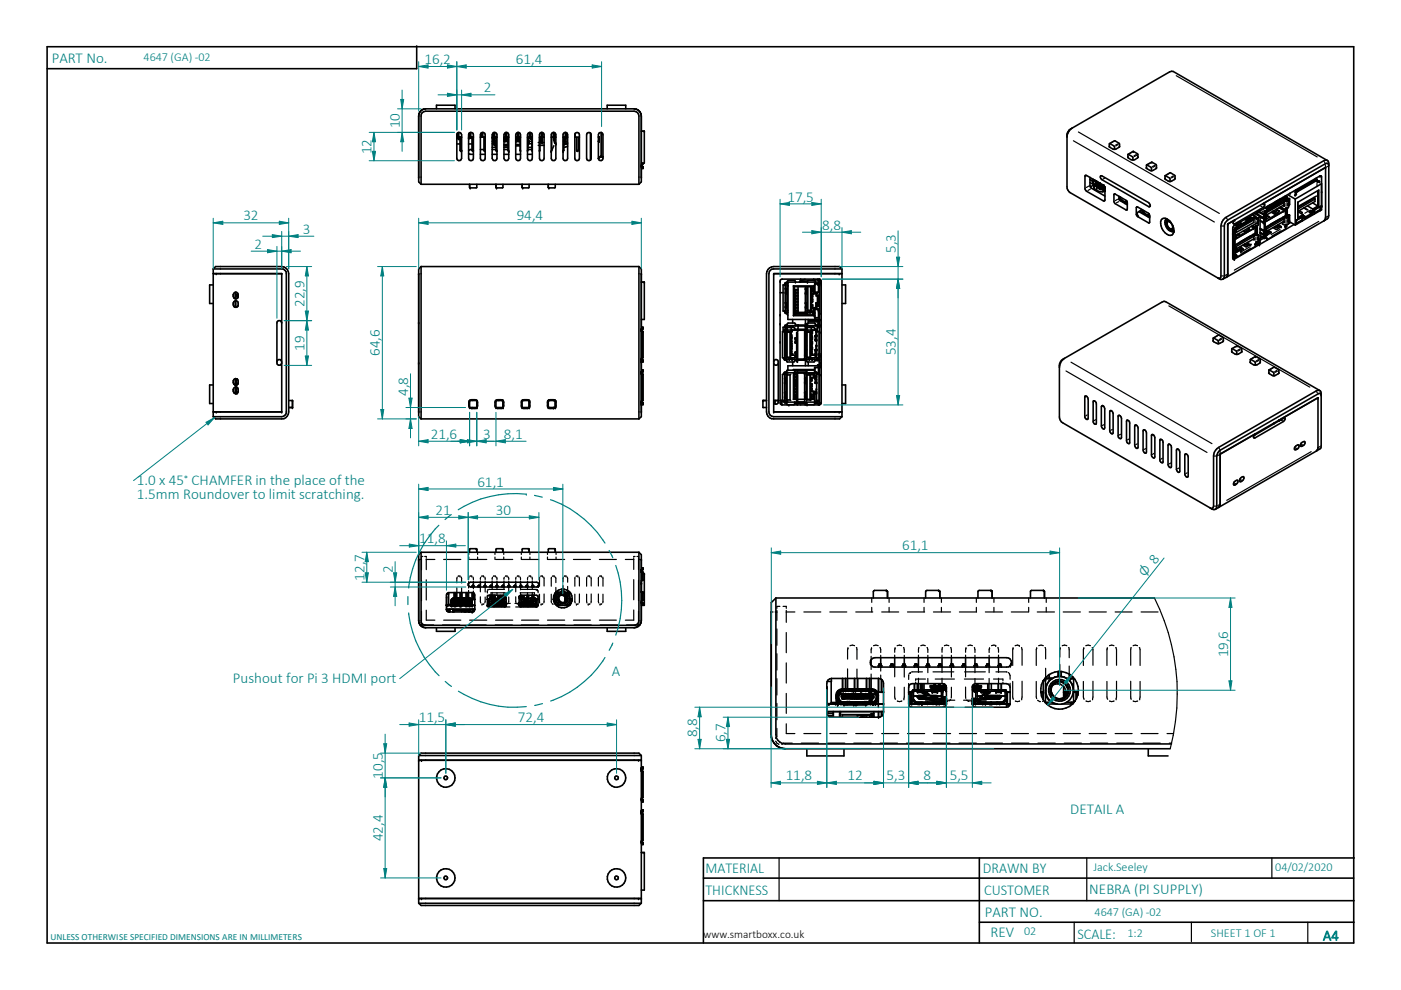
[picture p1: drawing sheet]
<svg xmlns="http://www.w3.org/2000/svg" width="297mm" height="210mm" viewBox="0 0 297 210" stroke-linecap="round" stroke-linejoin="round" font-family="sans-serif">
<defs><g id="words">
<g font-size="3.2" fill="#008080">
<text x="11" y="13.3">PART No.</text>
<text x="90" y="13.6">16,2</text>
<text x="109.4" y="13.6">61,4</text>
<text x="102.6" y="19.6">2</text>
<text x="84.8" y="27.2" transform="rotate(-90 84.8 27.2)">10</text>
<text x="78.8" y="32.7" transform="rotate(-90 78.8 32.7)">12</text>
<text x="51.6" y="46.7">32</text>
<text x="109.6" y="46.7">94,4</text>
<text x="167" y="42.8">17,5</text>
<text x="54" y="52.7">2</text>
<text x="64.2" y="49.6">3</text>
<text x="174.3" y="48.7">8,8</text>
<text x="189.9" y="53.6" transform="rotate(-90 189.9 53.6)">5,3</text>
<text x="64.6" y="65.1" transform="rotate(-90 64.6 65.1)">22,9</text>
<text x="64.6" y="74.3" transform="rotate(-90 64.6 74.3)">19</text>
<text x="80.6" y="75.5" transform="rotate(-90 80.6 75.5)">64,6</text>
<text x="189.9" y="75.3" transform="rotate(-90 189.9 75.3)">53,4</text>
<text x="86.6" y="83.9" transform="rotate(-90 86.6 83.9)">4,8</text>
<text x="91.4" y="93">21,6</text>
<text x="102.4" y="93">3</text>
<text x="106.8" y="93">8,1</text>
<text x="29" y="102.9">1.0 x 45v CHAMFER in the place of the</text>
<text x="29" y="105.9">1.5mm Roundover to limit scratching.</text>
<text x="101.2" y="103.2">61,1</text>
<text x="92.4" y="109.2">21</text>
<text x="105.1" y="109.2">30</text>
<text x="88.9" y="115.2">11,8</text>
<text x="191.3" y="116.7">61,1</text>
<text x="77.3" y="123.1" transform="rotate(-90 77.3 123.1)">12,7</text>
<text x="83.3" y="121.4" transform="rotate(-90 83.3 121.4)">2</text>
<text x="129.7" y="143.3">A</text>
<text x="260.4" y="139.4" transform="rotate(-90 260.4 139.4)">19,6</text>
<text x="49.4" y="144.9">Pushout for Pi 3 HDMI port</text>
<text x="88.8" y="153.1">11,5</text>
<text x="109.8" y="153.1">72,4</text>
<text x="147.8" y="156.3" transform="rotate(-90 147.8 156.3)">8,8</text>
<text x="153.8" y="157.4" transform="rotate(-90 153.8 157.4)">6,7</text>
<text x="81.2" y="165.1" transform="rotate(-90 81.2 165.1)">10,5</text>
<text x="166.6" y="165.5">11,8</text>
<text x="179.7" y="165.5">12</text>
<text x="188" y="165.5">5,3</text>
<text x="195.8" y="165.5">8</text>
<text x="201.4" y="165.5">5,5</text>
<text x="226.9" y="172.6">DETAIL A</text>
<text x="81.2" y="178.4" transform="rotate(-90 81.2 178.4)">42,4</text>
<text x="149.6" y="185">MATERIAL</text>
<text x="208.4" y="185">DRAWN BY</text>
<text x="149.6" y="189.7">THICKNESS</text>
<text x="208.7" y="189.7">CUSTOMER</text>
<text x="230.9" y="189.6">NEBRA (PI SUPPLY)</text>
<text x="208.8" y="194.4">PART NO.</text>
<text x="210" y="198.7">REV</text>
<text x="228.4" y="199.1">SCALE:</text>
</g>
<g font-size="3.1" fill="#008080">
<text x="242.9" y="122.5" transform="rotate(-52 242.9 122.5)">O 8</text>
<text x="280.5" y="199.4">A4</text>
</g>
<g font-size="2.6" fill="#008080">
<text x="30.4" y="12.9">4647 (GA) -02</text>
<text x="231.9" y="184.6">Jack.Seeley</text>
<text x="270.4" y="184.7">04/02/2020</text>
<text x="232.1" y="194.1">4647 (GA) -02</text>
<text x="217.1" y="198.3">02</text>
<text x="239.1" y="198.7">1:2</text>
<text x="256.7" y="198.7">SHEET 1 OF 1</text>
</g>
<text font-size="2.4" x="149.2" y="199">www.smartboxx.co.uk</text>
<text font-size="2" fill="#008080" x="10.7" y="199.3">UNLESS OTHERWISE SPECIFIED DIMENSIONS ARE IN MILLIMETERS</text>
</g></defs>
<g fill="none" stroke="#000" stroke-width=".34">
<path d="M10 9.9h277v190h-277zM88.3 9.7v4.9h-78.3M89.3 39.1l-.5-.5v-14a1.55 1.55 0 0 1 1.5-1.5h44.1a1.55 1.55 0 0 1 1.6 1.5v14l-.5 .5M89.3 39.1v-14.5a.94 .94 0 0 1 1-1h44.1a1.01 1.01 0 0 1 1.1 1v14.5M89.3 39.1h46.2M92.5 23.1v-.8h4v.8M96.9 29.1h1M96.9 29.3h.3M96.9 29.3h.7M96.9 30.5h.7M96.9 29.4h.7M96.9 28.3l.6-.2 .4 .5v5l-.4 .4-.6-.1v-.3z"/>
<path d="M97 28.2v.9M97.1 28.1v1M97.2 29.3v.1zM97.3 28.1v1M97.4 29.3h.2M97.4 29.1v.3M97.6 31.9l.1 .2 .2-.1M97.6 29.1v2.8M97.6 31.9h.3M99.4 29.1h1M99.4 29.3h.1M99.4 32.5l.1 .2h.9"/>
<path d="M99.4 30.5h.7M99.4 28.3l.6-.2 .4 .5v5l-.4 .4-.6-.1v-.3zM99.5 28.2v.9M99.6 39.1v.7h.1h1.3h.1v-.7M99.6 28.1v1M99.8 28.1v1M99.9 29.1l-.5 .2M99.9 29.1l-.3 .2M99.9 29.1l-.3 .1M99.9 29.1l-.4 .2M100 29.1l-.5 .2M100 29.1l-.2 .2-.4 .1"/>
<path d="M100.1 29.1v2.8M100.1 31.9l.1 .2h.2M100.1 31.9h.3M100.1 31.7l-.7 .2M100.1 31.9l.1 .2M101.9 29.1h1M101.9 32.7h1M101.9 31.7h.8M101.9 28.3l.6-.2 .4 .5v5l-.4 .4-.6-.1v-.3zM102.1 28.2v.9M102.2 28.1v1M102.4 28.1v1"/>
<path d="M102.7 31.9l.2 .2M102.7 31.9h.2M102.7 29.1v2.8M104.3 29.1h1.1M104.3 30h.3M104.3 29.3h.6M104.3 29.2h.3M104.3 32.7h1.1M104.3 31.7h.9M104.3 30.5h.3M104.3 31.2h.9M104.5 28.3l.5-.2 .4 .5v5l-.4 .4h-.3l-.4-.4v-5z"/>
<path d="M104.6 29.9h.6M104.6 28.2v2.4l.6 .3M104.6 30.2h.3v.4h.3M104.6 30h.6M104.7 28.1v1M104.9 29.1v.7h-.3M104.9 30.4l.3 .2M104.9 29.3h.3M104.9 28.1v1M105.2 39.1v.7h.1h1.2h.1v-.7M105.2 31.9l.2 .2M105.2 31.9h.2"/>
<path d="M105.2 29.1v2.8M106.8 29.1h1.1M106.8 29.5h.4M106.8 30.6h.9M106.8 30.9h.9M106.8 29.4h.2M106.8 32.7h1.1M106.8 31.7h.9M106.8 31.2h.9M106.9 29.3h.1M106.9 29.2l.3 .1M106.9 29.8h.4"/>
<path d="M106.9 29.8h-.1h.2M107 29.3v.1M107 28.3l.5-.2 .4 .5v5l-.4 .4-.5-.1-.2-.3v-5zM107 29.9h.1M107 29.7h.2M107 29.4l.1 .1M107.1 29.3v.2M107.1 30.6v.3M107.1 29.3h-.1M107.1 29.3h.1M107.1 29.8h.4M107.1 28.1v1"/>
<path d="M107.2 29.6h-.4l.1 .2M107.2 29.4l-.1 .1M107.2 29.1v.7M107.3 29.5h.3M107.3 29.2l.3 .1M107.3 29.4h.2M107.3 29.6h.4M107.3 29.8h.1M107.3 28.1v1.7M107.3 29.2v.2M107.4 29.6v.2M107.4 30.6v.3"/>
<path d="M107.4 29.6l-.1 .1M107.4 29.3h.1M107.4 29.8h.3M107.4 28.1v1M107.4 29.3v.1M107.4 29.8h.1M107.5 29.9h.2M107.5 29.7h.2M107.5 29.3v.1M107.5 29.4l.1 .1M107.6 29.3h-.1M107.6 29.3v.2"/>
<path d="M107.7 29.1v.7M107.7 31.9h.2M107.7 29.1v2.8M107.7 31.9l.1 .2M109.3 29.1h1.1M109.3 30.6h1M109.3 30.9h1M109.3 32.7h1.1M109.4 29.3l.1 .1M109.4 29.2v.1M109.4 29.8h.4M109.4 29.8h.1"/>
<path d="M109.5 29.3v.1M109.5 28.3l.5-.2 .4 .5v5l-.4 .4-.5-.1-.2-.3v-5zM109.5 29.9h.1M109.5 29.7h.2M109.6 29.5h.1M109.6 29.3v.2M109.6 30.6v.3M109.6 29.3h.1M109.6 29.8h.4M109.7 29.6h-.3v.2M109.7 29.4l-.1 .1M109.7 28.1v1.7"/>
<path d="M109.8 29.5h.3M109.8 29.2l.3 .1M109.8 29.4h.2M109.8 29.6h.3M109.8 29.8h.1M109.8 29.1v.7M109.8 28.1v1M109.9 29.6l-.1 .1M109.9 29.6v.2M109.9 29.3h.1M109.9 29.8h.4M109.9 29.8h.1"/>
<path d="M110 28.1v1M110 29.3v.1M110 29.9h.1M110 29.7h.1M110 29.4l.1 .1M110.1 30.6v.3M110.1 29.3v.2M110.1 29.3h-.1M110.1 29.8h.1M110.1 29.8h.2M110.1 29.1v.7M110.3 29.1v2.8"/>
<path d="M110.3 31.9h.1M110.3 31.9l.1 .1M110.7 39.1v.7h.1h1.3h.1v-.7M111.8 29.1h1.1M111.8 32.7h1.1M111.9 29.9h.2M111.9 29.8h.2M111.9 30.2h.2M111.9 29.3h.9M111.9 30h.2M111.9 29.1l-.1 2.9M111.9 31.7h.9"/>
<path d="M111.9 31.2h.9M112.1 29.1v1.3l-.2 .4M112.1 30h.7M112.1 29.2h.4M112.1 30.5h.7M112.2 28.1l-.4 .5v5l.4 .4 .6-.1 .1-.3v-5l-.4-.5M112.2 28.1h.3M112.2 28.1v1M112.3 28.1v1M112.5 28.1v1M112.8 29.2h-.2v.1M112.8 29.1l.1 2.9"/>
<path d="M114.1 30.8h1.3M114.1 30.2h1.3M114.4 29.1h1M114.4 29.1v2.9M114.5 28.3l.5-.2 .4 .5v5l-.4 .4-.5-.1-.1-.3zM114.6 30.1h.3M114.6 29.1v1.1M114.6 29.5h.3M114.6 29.9h.3M114.6 30h.3M114.8 28.1v1M114.9 28.1v2.1"/>
<path d="M115 29.1v1.1M115.1 28.1v1M116.2 39.1v.7h.2h1.2h.1v-.7M116.9 29.1h1M117 29.1l-.1 3 .5-1.2M117 28.3l.5-.2 .4 .5v5l-.4 .4-.5-.1-.1-.3zM117.3 28.1v1M117.3 29.1l.3 1.2M117.4 28.1v1M117.6 28.1v2.2M117.6 30.3h.3M117.6 30.3l.3 .3"/>
<path d="M119.4 29.1h1M119.4 31.9h.1M119.5 28.3l.5-.2 .4 .5v5l-.4 .4-.5-.1-.1-.3zM119.5 30.3h.9M119.5 29.1v2.8M119.5 31.9l-.1 .2M119.5 30.5h.9M119.8 29.1v.8h-.3M119.8 28.1v1M120 28.1v1l-.2 .6M120 29.1v1h-.5M120.1 30.5l-.6 .2"/>
<path d="M120.1 28.2v.9M120.4 31l-.9 .3M121.9 29.1h.9M122 28.3l.5-.2 .3 .5v5l-.3 .4-.5-.1-.1-.3zM122 28.3v.8M122.3 31.9v.2h.2l.1-.2M122.3 31.9h.3M122.3 29.1v2.8M122.6 29.1v2.8M124.5 28.3l.5-.2 .3 .5v5l-.3 .4-.5-.1-.1-.3zM125.2 28.2v5.8M126.9 29.1h.1"/>
<path d="M126.9 29.9h.1M126.9 29h.1v1h-.1M126.9 29h.1M127 29v.9M127.3 33.2h.5M127.5 28.1v4.9l-.6 .6M127.5 28.1l.3 .5v5l-.3 .4-.5-.1-.1-.3M127.5 28.1l-.5 .2-.1 .3v5M127.5 28.1v5.1M127.8 33.3h-.5l-.4 .4M128.7 23.1v-.8h4v.8M136 35.2l.3 .1 .1 .4h-.2v-.2l-.2-.1"/>
<path d="M136 27.8h.6v6.8h-.6M136.2 34.6v.2M136.4 34.6v.2l-.4 .1M227.3 27.2l20.7-12h.7l32.7 18.8M227.3 27.2a1.61 1.61 0 0 0-1.1 1.4v11a1.59 1.59 0 0 0 .7 1.3l31.3 18M227.3 27.2l-.7 .6-.4 1.2M230.1 37.2h.3l3.7 2.2 .2 .4-.1 2.7-.3 .1-3.7-2.2-.2-.5zM231.1 38.1l.5 .3M231.1 38.7l.8 .5-.7 .4M231.1 37.6v1.7l.2 .5 3 1.8M231.8 38a.97 .97 0 0 0 .3 1.3l1.2 .7M231.9 38.1l-.2 .5 .2 .5 1.4 .8"/>
<path d="M231.9 39.8a2.05 2.05 0 0 0 2.4 .8M231.9 38.1l-.1 .5 .2 .4 1.3 .8M232 39.2l-.1 .6M232.2 39.5l-.3 .3M232.2 39.4v.1M232.2 38.2l.1 .1M232.3 39.4l-.1 .1M232.3 38.7l.3 .2M232.4 38.5v.1M232.4 38.4l-.1 .3h.2M232.5 38.4l.2 .1M232.5 39.2h.2"/>
<path d="M232.5 38.7l.2 .2-.2-.1M232.5 38.7l.2 .1M232.5 38.7l.2-.1 .2 .1-.1 .1M232.5 39.3h.1M232.7 38.7l.1 .1M232.7 38.9h.1M232.8 38.8v.2M232.8 39l.1 .1M232.9 39h.1M233 39.1l.2 .1M233 38.7l.2 .1M233.2 39.2l.1 .1"/>
<path d="M233.3 39.2h.1M233.3 39.9l1 .7M233.3 37.4l.3-.1 9.9 5.7 .4 .7-.4 .1-9.9-5.7-.3-.5zM233.3 39.8v.1M233.3 39.8l1 .6M233.4 39.3l.1 .1M233.5 39.3l.2 .2M233.7 39.6l-.4 .2M233.7 39.5l.1 .1M233.8 39.6v.1M233.8 39.5l.1 .1M233.9 39.2l.1 .1"/>
<path d="M233.9 39.7h.1M233.9 39.6l.1 .1M234 39.3h.1M234 39.5v.2M234.1 39.7l.1 .1M234.1 39.6l.2 .1M234.1 39.6h.1M234.2 39.5h-.1v.1M235.2 31.2v-.7l.1-.1 .9 .5 .1 .8M235.2 31.1l.9 .6 .5-.1 .8-.5M235.2 30.4l1.2-.6 1 .7v.7M239.1 33.4l.1-.7 .9 .5 .1 .8"/>
<path d="M240.2 32.1l-1 .6M240.3 32.1l.9 .5 .1 .8M241.3 33.2v.2a1.33 1.33 0 0 1-2.2 0M243.1 35.7l.1-.7 .8 .5 .1 .7M243.1 35l1.1-.6 .9 .5 .1 .8M243.1 35.5l.1 .3a1.26 1.26 0 0 0 2-.2M247 37.9l.1-.6 .9 .5 .1 .7M247 37.3l1.2-.7 .8 .6 .1 .7M247 37.8l.1 .3 .8 .4 .5-.1 .7-.5M278.9 37.8l.3 .3M279.1 37.7v.7l.3 .2 .3-.2 .1 .3M279.1 38l-3.9 2.3"/>
<path d="M279.1 38l.3 .4h.4M279.1 38l-4 2.2M279.1 38.2l-3.9 2.4M280.2 38.9l-5.6 3.3M281 35.5l-20.7 12M281 35.5v11.1l-21 12.2M281 35.5l-13.2 7.7 .2-.1a.54 .54 0 0 1-.2 .9l-6 3.5-.4-.1 .2-.6 .2-.1-1.5 .8M281.7 35.1l-.2-.4h-.5l-20.7 12a1.65 1.65 0 0 0-.7 1.2v10.6a.75 .75 0 0 1-.5 .8 .75 .75 0 0 1-.9-.4M45.2 57l.5-.5h14a1.55 1.55 0 0 1 1.5 1.5v29.3a1.48 1.48 0 0 1-1.5 1.5h-14l-.5-.5M45.2 57v31.3M45.2 58h14.5v29.3h-14.5M45.2 58h14.5"/>
<path d="M45.2 57h14.5a1.01 1.01 0 0 1 1 1v29.3a1.01 1.01 0 0 1-1 1h-14.5M89.3 56.5l-.5 .5v31.3l.5 .5M89.3 56.5h46.2M89.3 56.5v32.3M135.5 56.5l.5 .5v31.3l-.5 .5M135.5 56.5v32.3M136 59.8h.6v7.9h-.6M164 58h14.5M165.4 59.6v-.2l.5-.2h7.7l.5 .2v25.9v.3l-.5 .3M165.4 59.7v25.9l.5 .3h7.7M166.9 59.9l-.4 .1-.1 .4M168.7 59.8l-.2-.3h-1.4l-.2 .1v.4"/>
<path d="M169.5 59.7v.2M169.7 59.6h1.5M169.7 59.6v.2M169.7 59.6l-.2 .1M170.7 59.2l-1.2 .5M171.2 59.6v.2M171.2 59.6l.1-.1h1.4l.2 .3M172.5 59.2v.3M172.5 59.3h1.3M173.6 59.6h.2M173.8 59.8h-6.8v7.9h6.8M173.8 59.2v26.6"/>
<path d="M173.8 59.4h-.2v.4M173.8 59.9v.2M178.5 57l-.5-.5h-14a1.55 1.55 0 0 0-1.5 1.5v29.3a1.48 1.48 0 0 0 1.5 1.5h14l.5-.5M178.5 58h-14.5v29.3h14.5M178.5 57h-14.5a1.01 1.01 0 0 0-1 1v29.3a1.01 1.01 0 0 0 1 1h14.5M178.5 57v31.3M233.6 40.2l-.5-.1-.4-.5-.3 .5 .4 .5M236.3 41.1l2.6 1.6v1.8l-2.6-1.5zM236.3 41.1v.1M237.2 42.2l1.8 1.1M237.2 41.6l.1 .8 1.7 1M237.4 41.7v.4l.2 .3 .9 .6"/>
<path d="M237.5 41.7l.2 .6 .8 .5M238.5 42.8l.5 .3M238.5 42.8v.2M238.5 43l.5 .2M238.9 44.4h.1M238.9 42.6l-.4 .2M241 43.9l2.7 1.5v1.9l-2.7-1.6zM241.5 44.9l2.3 1.3M241.6 44.8l2.2 1.2M242 44.4v.1l-.9 .6 .1 .5 .2 .2M242.1 44.4l.3 .8 .9 .5M242.3 44.5l.1 .6 .9 .5"/>
<path d="M243.3 45.6l.5 .2M243.3 45.6v.1M243.3 45.7l.5 .3M243.7 45.4l-.4 .2M247.1 46.3v.4M247.2 46.3a.84 .84 0 0 0-.9 .2 .84 .84 0 0 0-.2 .9 2.76 2.76 0 0 0 2.1 2.5l.3-.1 .4-.6M247.2 46.3a3 3 0 0 1 1.7 2.9M247.3 46.5l.1-.1a1.27 1.27 0 0 0 .1 2.1 1.22 1.22 0 0 0 1.2 .6M247.3 46.4v.1M247.7 46.9l.3 .1M247.8 46.9a1.43 1.43 0 0 1 .8 1.6M247.8 46.9h-.2a1.05 1.05 0 0 0 .9 1.7l.2-.5"/>
<path d="M247.8 46.9l.3 .1M247.9 46.8h-.5a1.36 1.36 0 0 0 1.1 2l.3-.4M248.2 47.1l-.3-.2-.5 .1a1.21 1.21 0 0 0 1.1 1.6l.2-.1v-.5M248.5 49.1l.4 .1M248.9 48.9l-.2 .2M248.9 49l-.2 .1M260 58.8l-.7 .4M260.3 58.1l-.3 .7M260.3 47.5v10.6M261.4 54.6l.1 .1M261.4 50.8v.2v-.1M261.5 50.9v1.8"/>
<path d="M261.6 50.5l.1 2.1-.2 .2v1.9M261.6 54l.1 .1M261.7 52.7l.2-.2v1.4l-.2 .2-.1-.1v-1.1zM261.7 49.2l.2-.1v1.4l-.2 .1-.1-.1v-1.1zM261.8 50.6v1.7l.1 .2M261.8 50.8h-.1M261.8 54.1h.4l.1 .4M261.8 48.6v.3M261.8 48.6l.3 .2M261.8 48.9l.1 .2M261.9 53.6l1.2-.7v.7M262.1 54.1l-.4 .1"/>
<path d="M262.1 54.1l.2 .4M262.1 48.5l-.3 .1M262.1 48.8v.5M262.1 54.2l-.3 .2v-.2M262.1 54.1l-.2 .2M262.1 49.3l-.2 .1M262.2 48.1v.2l-.4 .1-.1 .3v.4l-.2 .3v1.1M262.2 54.3l-.7 .4M262.2 48.1l.1 .1M262.2 48.5h-.4v.4M262.3 48.2l-.1 .3M262.4 47.4l-.4 .2"/>
<path d="M262.4 47.4l-.1 .2-.4 .2M262.5 49.6l.2 .2M262.6 49.6l.2 .1-.7 .4M262.8 47.2l.3 .2M262.8 47.1l.3 .3-.9 .5-.4-.1M262.9 52.3l.3 .2M263 53l-1.1 .6M263.2 52.5l-1.1 .6M263.2 52.5v.8M263.2 52.6l.4 .2M263.5 52l.8 .3 1-.5-.3 .2M263.6 52.8l-.4 .2"/>
<path d="M263.6 52.8v.2M264.2 46.4l.3-.3v.3l-.5 .2M264.5 51.4l.1 .2-.1 .2-.6-.1M264.5 51.7v.3M264.5 51.7l.7 .4M264.5 51.7l-.3 .2-.3-.1M264.6 48.4l.2 .2M264.7 48.3l.2 .3-1 .5-.3-.1M264.8 51.6l-.3 .1M264.9 46l.3 .1M265 45.9l.2 .2-.9 .6-.4-.2M265.3 48l.5 .4"/>
<path d="M265.5 47.9l.6 .4M265.6 47.8l.7 .4M265.6 45.6l.6 .3M265.8 48.5l-4.3 2.4M265.8 46.4v.2M265.8 50.1l-3.7 2.1v1.1l1.1-.6M265.8 46.6v.6l-3.7 2.1M265.8 50.1v.5l-3.9 2.2M265.8 50.7l.1 .1M265.8 50.1v-.3l-4 2.3M265.8 46.6l-3.7 2.2M265.9 49.9l-.2-.2 .1 .3"/>
<path d="M266 49.5l.2 .2M266 51.8l.2 .4-3.9 2.3M266.1 45.3l1.1 .6M266.1 45.3l1.7 .9M266.1 48.3l-4.3 2.5v1.1M266.1 48.3v1.1M266.1 49.4l-4.3 2.6M266.2 46.1l-4 2.4M266.3 47.8l-.1 1.9 .2 .2h.4v1.1l-.2 .3h-.3l-.2 .5M266.3 47.8h.4l.1-.3v-1.1h-.5l-.1-.5-3.9 2.3M266.3 47.8l.1 2M266.4 47.8v2"/>
<path d="M266.4 49.8h.4M266.5 45l.2 .4 1.1 .8-.6-.2M266.6 47.2l-4.5 2.6v.8M266.6 47.8v2M266.8 44.8l.1 .1M266.8 46.4h-.4l-.3-.6-3.9 2.3M266.8 44.9l1 .4M266.8 50.8l.1 .6-.8 .5M266.8 44.8l.4 .2M266.9 50.8v.6l-.8 .5M266.9 44.8l.9 .6-1.1-.5M267.2 48.4l.6 .5-.6-.3"/>
<path d="M267.2 45.9v5.5l-1 .6M267.2 45.9l-.8 .5M267.2 49.2l.6 .5-.6-.3M267.2 49.3l.6 .4M267.2 48.5l.6 .3M267.2 50l.9 .5M267.2 46.7l.6 .5-.6-.3M267.3 45.9l.2 .1M267.7 50.2l-.5 .4M268 50.5l-.8 .4M268.1 50.3h.2M268.1 50.4v.1"/>
<path d="M268.1 50.5h.4l.2 .3M268.2 46.9l.1 1.8M268.2 48.3l.1 .1M268.2 50.4h.1M268.2 44.1l.4 .1M268.2 44.9h.1M268.3 50.4l.2-.1 .2 .5M268.3 44.9v.4M268.3 48.4v.3M268.3 48.4l.2 .2M268.3 48.7v.2M268.3 44.9l.2 .2"/>
<path d="M268.3 45.3v.1M268.3 45.4l-.2 .3v3.2l-.2 .2v1.1l.2 .2M268.3 48.9l-.2 .3v1.1M268.3 48.9v1.4M268.3 45.4v1.3l-.2 .2M268.4 46.4v.1M268.5 45.1v1.1l-.2 .2M268.5 48.6v1.1l-.2 .2M268.5 45.6l.7 .5-.9 .5M268.5 45.7l.6 .4M268.5 44.8l-.2 .1M268.5 45.6h-.2"/>
<path d="M268.6 44.4v.2a.51 .51 0 0 0-.5 .3 .51 .51 0 0 0 0 .5l-.2 .2v1.2l.2 .1M268.6 44.4l.1 .1M268.6 44.8h-.3v.5M268.7 44.2h-.2M268.7 49.8l-.2 .1M268.7 44.5l-.1 .3M268.8 43.9v.2M268.8 49.4l-.3 .1M268.8 48.9l.1 .2-.4 .3M268.8 48.9l.7 .5M268.8 49.3v.1M268.8 43.7l-.4 .2"/>
<path d="M268.9 48.9l.6 .4-1.1 .6M269.2 49.1l-.4 .3M269.2 43.5l.1 .1M269.3 43.4l.1 .1M270.3 48.1l.2 .1 .4-.1M270.3 42.8l.2 .1M270.3 48l.5 .1M270.5 44.4l.1 .3-.1 .2-.5-.2M270.6 44.8l-.1 .2-.6-.2M270.6 44.4l.6 .5M270.6 44.4l.7 .4-1 .6-.8-.4M270.8 42.5l9.1-5.2h.3v7.2l-5.6 3.2"/>
<path d="M270.8 42.5l-9.1 5.3-.3 .4v6.5l.1 .3 5.5-3.1M270.8 42.6l-.3 .1M270.8 48.1h.1M270.9 47.7l.1 .2-.2 .2M270.9 47.7l.7 .4M270.9 48v.1M270.9 42.5l-.1 .1M271 47.6l.6 .4M271.2 48l-.2-.2 .2 .2M271.2 44.1l1 .6M271.3 47.9l-.4 .2M271.3 42.2l.1 .2"/>
<path d="M271.4 42.2l.2 .1M271.4 43.9l1.2 .6M271.5 43.9l1.1 .6M271.6 48.1l-.9 .5-.8-.3M272 41.9l.2 .1M272 46.1h.2M272.1 46l.1 .3M272.2 44.8l-4.3 2.4M272.2 46.1l-3.9 2.3M272.2 46.1v.3M272.2 46.9l.1 .1M272.2 43.5l.1 .1"/>
<path d="M272.2 42.7v.2M272.2 46.4l-3.7 2.2M272.2 42.9l-3.7 2.2M272.2 47v.2l-.1-.2M272.2 46.4v.5l-3.9 2.2M272.2 42.9v.5l-3.7 2.2M272.2 43.5v.2l-.1-.1M272.3 42.7l-.1 .1M272.4 45.8l.2 .2M272.5 42.2l-3.9 2.2M272.5 42.2h.1M272.5 41.5l.4 .2"/>
<path d="M272.5 48.2l.1 .4-3.9 2.2M272.6 45.7l-4.4 2.6M272.6 44.5l-4.5 2.7M272.6 42.2l.2 .4h.4M272.6 42.2l.1 .5h.5v1.2l-.4 .3M272.6 42.2l-3.9 2.3M272.6 42.4l-4 2.4M272.7 47.6l.1 .4-.3 .2M272.7 45.4l.1 .1M272.7 47.6v.3l-.2 .2M272.7 44.1v1.9l.5 .1M272.7 44.4l-.1 .1"/>
<path d="M272.8 44.2v1.1M272.8 41.7l.2 .4h.4M272.8 41.7l.1 .5h.5v1.1l-.2 .3M272.8 41.7l-3.9 2.3-.1-.1M272.8 41.7l-4 2.2M272.8 44.2v1.4l.2 .1h.4l-.1 1.3M272.8 41.9l-.3 .3M272.8 44.2h-.2v1.9l.2 .1h.4v1.1l-.2 .3h-.4l-.2 .4 .1 .2M272.9 47.6l-.1 .1M272.9 44.2v1.3l.5 .1M273 41.3l1.6 .9M273.3 47h.1"/>
<path d="M273.3 47l1.3 .7M273.6 47.2l-.4 .3M274.4 47.6l-7.4 4.3-.3-.2M274.6 42.2v5.5M274.8 46.7l1.3-.7v.7l-1.3 .7zM275.1 40.5l-.4 .1v.6l-.2 .2M275.1 40.2v.2M275.1 40.2l.1 .1M275.2 40.6l-.5 .2 .2 .4-.3 .3M275.2 44.9l1.1 .6M275.2 40.3v.3M275.3 44.7l.1 .3"/>
<path d="M275.5 44.7l.6 .3-.3 .3M276.1 46l-1.2 .7v.6M276.1 46.7l-1.2 .7M276.3 45.5l-1.1 .6M276.3 45.6l.3 .2M276.4 44.1l.9 .3M276.5 44.1l.7 .3M276.6 45.8l-.3 .2M277.2 43.6l1.1 .7M277.6 44.8l.3-.2 .4 .2M277.6 44.8v.2l.7 .4M277.6 44.8l.4 .2"/>
<path d="M278 45v.3l-1.7 1v-.8M278 45l.3 .1M278.3 45.1v.3M278.3 45.4l-1.7 1v-.6M278.3 43l1.1 .7M278.3 44.8l-.3 .2M278.3 44.3v.5M278.3 44.8l.2 .2M278.3 44.3l.2 .1M278.5 44.4v.6M278.5 45l-.2 .1M278.6 41.9l.1 .1"/>
<path d="M278.7 44.5l1.2-.8v.7l-1.2 .8zM278.7 42l-3.5 2M278.7 42l.1 .2M278.7 44.5v.1M278.8 42.2v.5l-3.6 2.1M278.8 42.2l-3.6 2.1M279.1 41.6l-3.9 2.2M279.4 40.4v3.3M279.4 43.7l-1.1 .6M279.4 43.7l.2 .1M279.6 43.8l-1.1 .6M279.6 43.8v-3.5l-4.4 2.6v3.5l1.1-.6"/>
<path d="M279.9 43.8l-1.2 .7M279.9 44.4l-1.2 .7M280.8 46.8l.6-.4 .3-.7v-11a.65 .65 0 0 0-.3-.7 .65 .65 0 0 0-.7 .1l-20.7 12a2.4 2.4 0 0 0-1.1 1.8v10.6l-.2 .5-.5-.1M45.2 60.4h-.8v3.9h.8M49.5 62.4l.1 .8 .6 .1a.72 .72 0 0 0 .3-.8 .72 .72 0 0 0-.7-.5l-.3 .5M49.5 64.2v.5M49.5 62.8l.1 .3 .5 .2 .4-.4M49.5 64.3l.1-.3 .6-.2a.81 .81 0 0 1 0 1.4l-.6-.2-.1-.4M49.5 64.1v.1M50 62v1.3M50 63.8v1.3M50 62.7h.2v.1"/>
<path d="M50 62.8h.5M50 62.4h.5M50 62.6h.5M50.5 64.7l-.4 .4-.5-.2M58.7 76.7l.4-.5h.3l.3 .5M59.7 68.5l-.3-.5-.6 .2-.1 .3v8.5l.4 .4h.3l.3-.4M136 79.3l.4 .1v5.5l-.4 .1M136 78.9l.2-.1v-.3h.2l-.1 .5h-.3M136 69.8l.2-.1v-.3h.2l-.1 .5-.3 .1M136 70.2l.4 .1v5.6l-.4 .1M136 76.2l.3 .1 .1 .5h-.2v-.3l-.2-.1M136.2 70.3v5.6"/>
<path d="M136.2 79.4v5.5M164 76.7l.4-.5 .5 .2 .1 .3v8.5l-.3 .5-.6-.2-.1-.3M164 77l.4 .4 .5-.1 .1-.3M165.4 62.1h.6M166.2 75.9l.1 .4 .5 .1M166.4 79.4h-.5v5.5h.5M166.4 79.1l6.7-.1v6.2l-6.6 .1zM166.4 70.1l6.7-.1v6.1l-6.6 .1zM166.4 70.3h-.5v5.6h.5M166.4 75h.1M166.4 75.2l.1 .2M166.4 66l.1 .4 .4 .1"/>
<path d="M166.4 75.4v.7M166.4 79.1v1.1M166.5 75.4h.2M166.5 79.1h.5M166.5 61.4l.2-.1a.61 .61 0 0 0 0 .8M166.5 60.4h-.5v5.6h.5M166.5 65.2l.1 1M166.5 69.4h-.5v.9M166.5 70v5.2l.2 .1M166.5 71.1h.2M166.5 71l.2 .1M166.5 70.4l.2-.1-.1 .3 .1 .4"/>
<path d="M166.5 70.2l.3 .1M166.5 70.2h.1M166.5 73.2h.2v.8M166.5 74.1h.2M166.5 74l.1 .1M166.5 73.2h.1M166.5 61.2l.3 .1v.8h-.3M166.5 75h.1M166.5 74.2h.1M166.5 61.9l.1 .2M166.5 64.2l.2 .1a.56 .56 0 0 0 0 .8M166.5 64.9l.1 .2"/>
<path d="M166.5 71.2h.1M166.5 72h.1M166.5 70h.4M166.5 71.9l.1 .1M166.5 74.9l.1 .1M166.6 60.2l-.1 1M166.6 69l6.7 .1M166.6 69.1v.7M166.6 69l-.1 .8M166.6 73.3l-.1 .1M166.6 60.1h.4M166.6 66.3h.4"/>
<path d="M166.6 64.3l-.1 .1M166.6 74.2l-.1 .1M166.6 71.2l-.1 .1M166.6 75l-.1 .1M166.7 71.2v.8M166.7 74.2v.8M166.7 79.4h.3M166.7 70.3h.9l-.1 .1M166.7 62.1h-.1l-.1 2.1M166.7 64.2l.1 .9h-.3M166.7 70.3v5.6M166.7 79.4v5.5"/>
<path d="M166.7 79.4l.2 .1M166.7 70.3l.2 .1M166.8 78.9l-.5 .1-.1 .4M166.8 79l.1-.5h1.4l.2 .1v.4M166.8 69.8l-.5 .1-.1 .4M166.8 70l.1-.6h1.4l.2 .2v.4M166.8 76.2l.1 .6h1.4l.2-.2v-.4M166.8 70.2v.1M166.9 60.4h.1M166.9 69.4h.9M166.9 60.4v5.6M166.9 70v.3"/>
<path d="M166.9 70.4v5.3M166.9 79.5v5.3M166.9 66h.1M166.9 60.4l.1 .1M166.9 79.5h.6M166.9 70.4h.6M166.9 75.7h.6M166.9 75.7l-.2 .2M166.9 68.9l-.4 .1-.1 .4M166.9 66.3l.1 .5M166.9 69v-.3l.2-.2h1.4l.2 .2v.3M167 70v.3"/>
<path d="M167 65.8l-.1 .2M167 60l-.5 .2v6l.5 .1M167.4 75.9l-.1 .3h-.8M167.4 75.9h.5M167.5 69v.3h.6v-.3M167.5 70.4v5.3M167.5 79.5v5.3M167.6 75h.5v.3M167.6 75h.2M167.6 70v5.9l-.1-.2M167.6 74.8l.2 .2M167.6 75.3h1.3"/>
<path d="M167.6 79.4l-.1 .1M167.7 75.1h.1v.2M167.8 70v5M167.8 72.4h.1M167.8 73.6h.1M167.8 71.4h.1M167.8 70.3h.1M167.8 71h.1l-.1 1.1M167.8 74.5h.1v.5M167.8 72.3h.1l-.1 2M167.8 73.4h.1M167.8 73.8h.1"/>
<path d="M167.8 72.9h.1M167.8 71.6h.1M167.9 70.2v-.2h2.7v6.2h-1.5M167.9 75.9v.3h1M168.1 67.7v.8M168.1 76.8v.8M168.2 60.6v6.3M168.2 78.4v.1M168.2 79v5.7M168.2 78.4h4.3M168.2 78.4l.2 .1M168.2 66.9h4.3"/>
<path d="M168.2 60.6h4.3M168.2 60.6l.2 .2M168.4 62.7h.8M168.4 60.8v6M168.4 79v5.5M168.4 79.8h.5M168.4 79.5h.7M168.4 79.2h.7M168.4 66.3h4M168.4 64.2h.8M168.4 61.7h.8M168.4 63.9h.8"/>
<path d="M168.4 62.3h.8M168.4 62.9h.8M168.4 66.8l-.2 .1M168.4 79.1h2.2v6.1h-1.5M168.4 63.6h.8M168.4 64.9h.8M168.4 65.5h.8M168.4 66.1h.8M168.4 62h.8M168.4 66.8h4M168.4 60.8h4M168.4 61.4h.8"/>
<path d="M168.4 63.3h.8M168.4 64.6h.8M168.4 65.2h.8M168.4 65.8h.8M168.4 78.5h2.7M168.5 78.9h2.5M168.5 69.8h2.5M168.5 76.4h2.5M168.5 65.8l.2 .2-.2 .1M168.5 62l.2 .2-.2 .1M168.5 63.3l.2 .2-.2 .1M168.5 61.4l.2 .2-.2 .1"/>
<path d="M168.5 62.7l.2 .1-.2 .1M168.5 63.9l.2 .2-.2 .1M168.5 64.6l.2 .1-.2 .2M168.5 65.2l.2 .2-.2 .1M168.6 71.7v.8M168.6 74.7v.6M168.7 75.3v.4l-.2 .2h-1.8M168.7 68.9h2.5M168.7 75.4h.2M168.7 66.3l-.1 .5M168.7 66.5h2.5M168.7 74.6h.2"/>
<path d="M168.7 75.5l.2 .1M168.7 72.5l.2 .1M168.7 75.4v.1l.2 .1M168.8 71.7l.1 .1M168.9 75.4l-.1 .1M168.9 71.6l-.2 .1M168.9 74.8l-.2-.1 .1 .6M168.9 76.4v.3h.1M168.9 72.3l-.1 .2M168.9 71.6l-.2 .1a.61 .61 0 0 1 0 .8l.2 .1M169 70.5h-.1v5.7M169 79.6h-.1v5.7"/>
<path d="M169.1 69.8v6.8M169.1 78.9v6.8M169.2 60.8v5.7M169.2 68.9v.9M170.6 75.4h.4M170.6 75.3h.4M170.7 79l-.1 .1h1v.2M170.8 71.1h.1M170.8 71l.2 .1M170.8 70.2l.3 .1M170.8 73.2l.2 .1-.1 .2 .1 .5M170.8 74.9v.1"/>
<path d="M170.8 74.2v.1M170.8 69.2l.1-.1-.1 .7M170.8 60.8v5.5h-2.4M170.8 67.7v1.2M170.8 69.1v.7M170.8 70v5.3h-.2M170.8 76.4v1.2M170.8 74l.1 .1M170.8 62.1h.3M170.8 61.2l.3 .1M170.8 64.2l.2 .1M170.8 65.1h.3"/>
<path d="M170.8 66.2l.1 .1M170.8 61.9l.1 .2M170.8 64.9l.1 .2M170.8 71.2h.1v.8M170.8 68.6h.4M170.8 71.9v.1M170.8 70h.3M170.8 60.8v.4M170.8 65.1v1.1M170.9 66.3h.8l.1-.3h.5l.1 .3M170.9 71.2l-.1 .1M170.9 73.3l-.1 .1"/>
<path d="M170.9 64.3l-.1 .1M170.9 74.2l-.1 .9M170.9 62.1h-.1v2.1M170.9 64.2l.2 .1M171 79.4h.9M171 70.3h.9l-.2 .1M171 74.1h-.2M171 70.3v5.6M171 79.4v5.5M171 79.4l.1 .1M171 70.3l.1 .1M171 70v-.4l.2-.2h1.4l.1 .6"/>
<path d="M171 76.2v.4l.2 .2h1.4l.1-.6M171 70.3l-.2 .1M171 70.3l-.1 .3 .1 .4M171 61.3l-.2 .1M171 61.3a.61 .61 0 0 0 0 .8M171 64.3a.56 .56 0 0 0 0 .8M171.1 61.3v.8M171.1 64.3v.8M171.1 70.2v.1M171.1 69.4h.9M171.1 60.8v5.2M171.1 70v.3"/>
<path d="M171.1 70.4v5.3M171.1 79.5v5.3h.6M171.1 66h.9M171.1 79.5h.6M171.1 70.4h.6M171.1 75.7h.6M171.1 75.7l-.1 .2M171.2 68.7l.1-.2h1.4l.2 .2v.3M171.2 68.7h-.3v.2M171.2 66.3v.5M171.2 68.7v.3M171.3 60.8v5"/>
<path d="M171.3 70v.3M171.3 65.8h.6M171.3 65.8l-.2 .2M171.4 68h2.1v.2h-2.1M171.4 67.7v.8M171.4 76.8v.8M171.6 75.9v.3l-1-.1 .1 .1M171.6 79.3h.6M171.6 75.9h.6M171.7 69l.1 .3h.5v-.3M171.7 70.4v5.3M171.7 79.5v5.3"/>
<path d="M171.9 75h.1M171.9 75.3h1.2M171.9 60.8v5M171.9 70v5.9l-.2-.2M171.9 79.4v5.5l-.2-.1M171.9 74.8l.1 .2M171.9 65.8l.1 .2M171.9 79.4l-.2 .1M172 71.1h.1M172 73.3v.5M172 60.8v5.2M172 70v5"/>
<path d="M172 61.1h.3v.6h-.3M172 62.4h.3v.5h-.3M172 63.4h.3v.6h-.3M172 64.6h.3v.6h-.3M172 71v.6M172 72.3v.6M172 74.5l.1 .6h-.2M172 74.6h.1M172 73.4h.1M172 72.3h.1M172.1 64.7h.2v.5h-.2M172.1 62.4h.2v.5h-.2"/>
<path d="M172.1 70.2h.2v.5h-.2M172.1 61.2h.2v.5M172.1 71.4h.2v.5h-.2M172.1 75h.2v.3M172.1 72.4h.2v.5h-.2M172.1 73.7h.2v.5h-.2M172.2 75.9v.3h.9M172.3 63.4v.5h-.2M172.4 60.8v1.5M172.4 65.2v1.6M172.4 79v1.1M172.4 65.2h.7"/>
<path d="M172.4 62.3h.7M172.4 79.1h-.2v.2M172.4 65.2l.1 .2M172.4 66.8l.1 .1M172.5 60.6v1.6M172.5 65.4v1.5M172.5 78.4v.1M172.5 79v.9M172.5 79.9h.6M172.5 79.9l-.1 .2M172.5 62.2h.7M172.5 65.4h.7"/>
<path d="M172.5 62.2l-.1 .1M172.5 60.6l-.1 .2M172.7 78.9l.5 .1 .1 .4M172.7 78.6l-.1-.1h-1.4l-.2 .1v.4M172.7 69.8h.6M172.7 76.4h1.1M172.7 60.2h.9v1.8h-.9zM172.7 65.5h.9v1.9h-.9zM172.8 61.9h.8M172.8 65.7h.8M172.8 79.7h.3M172.8 60.2h.8"/>
<path d="M172.8 71.2v.8M172.8 74.2v.8M172.9 75.3v.4l-.2 .2h-1.7M172.9 68.9h.9M172.9 75.4h.2M172.9 75l.2 .1M173 70.2l.1 .9-.1 .1M173 71.2l.1 .1M173 74.2l.1 .1M173.1 62.7h.3M173.1 62.3v.4M173.1 64.7v.5"/>
<path d="M173.1 73.3v.1M173.1 65.2l.1 .2M173.1 64.7h.3M173.1 64.7l.1 .2M173.1 69.8l.2 .3M173.1 70.2l-.1 .1M173.1 64.2l-.1 .9M173.1 74.1l-.1 .1M173.1 79.4h.5v5.5h-.5M173.1 70.3h.5v5.6h-.5M173.1 80v.1M173.1 71v.1"/>
<path d="M173.1 73.3l-.1-.1 .1 .9M173.1 74v.1M173.1 74.8l-.2 .2M173.1 74.1l-.2 .1a.53 .53 0 0 1 0 .8M173.1 70h-.9v.1M173.1 71.2h-.2a.53 .53 0 0 1 0 .8l.2 .1M173.1 71.8l-.1 .2M173.2 64.3l.1 .1M173.2 64.9h.4M173.2 62.2v.4M173.2 64.9v.5M173.2 62.6h.4"/>
<path d="M173.2 62.2l-.1 .1M173.2 62.6l-.1 .1M173.2 68.9l.2 .1 .1 .4M173.2 69l.1 1.3M173.3 69.4h.5M173.3 62.7v2M173.3 75.9v.2l-.2 .3M173.3 64.2l-.2 .1 .1 .4M173.4 62.7v2M173.4 64.7l.2 .2M173.4 68.9v-.4h.2v.4M173.4 76.4l-.1 .1"/>
<path d="M173.5 77.9l.1 .1M173.5 68.9v.1h.3M173.5 68l-.2 .2M173.5 76.4l-.8 .1M173.6 79.4v-1.5h-.9v1.9h.4M173.6 62.6v2.3M173.6 62.6l-.2 .1M173.6 67.3l-.1 .1M173.6 77.4v.2M173.6 75h.2M173.6 75.4h.2M173.6 75.3h.2"/>
<path d="M173.6 69v.4M173.6 75.8h.2M173.6 75.1h.2M173.6 75.6h.2M173.7 67.9v1M173.7 69v.4M173.7 67.9h.1M173.8 76.2h-.5v.2M173.8 77.6h-6.8v.9M173.8 77.4h-.4v.2M173.8 70.4v.1M173.8 75.4h.1"/>
<path d="M178.5 60.4h.8v3.9h-.8M224.6 77.4v11a1.49 1.49 0 0 0 .7 1.3l31.3 18M224.7 77.4l-.1 .5M225.3 76.2l21.5-12.3 33 18.9M225.3 76.2l-.6 1.2M225.3 76.2a1.66 1.66 0 0 0-.7 1.2M257.2 72.3l.1 .2a1.34 1.34 0 0 0 2.1-.2M257.2 72.3v-.6h.1l1 .6v.6M257.3 71.7l1.1-.7 .9 .5 .1 .8M261.2 74.6v-.7l.9 .5 .1 .7M261.2 73.9l1.1-.6 .9 .5 .1 .8M263.3 74.4l-.2 .3a1.26 1.26 0 0 1-1.9-.1"/>
<path d="M265.1 76.9l.1-.7 .9 .5v.7M266.2 75.6l-1.1 .6M266.2 75.6l.9 .5 .1 .7a1.32 1.32 0 0 1-2.2 0l.1-.1M269 79.2l.1-.8 .9 .6 .1 .7M269 78.4l1.2-.5 .9 .5v.8M269 79v.1l.9 .6 .5-.1 .7-.5M45.2 81.6h-.8v4h.8M49.5 82.9l.3 .5 .5-.1 .2-.3M49.5 80.8l.1-.3 .6-.2a.72 .72 0 0 1 .3 .8 .72 .72 0 0 1-.7 .6l-.3-.6M49.5 80.6v.6M49.6 81.4l.5 .2 .2-.1M50 80.3v1.3"/>
<path d="M50 82.1v1.3M50 83.2h.2M50 82.2h.2v.1M50 81.2h.2M50 81.4h.4M50 81.4h.1M50 81.5h.3M50 81.2v.2M50 82.1v.1M50 83.2v.2M50 81.6h.2M50.1 81.5h.2"/>
<path d="M50.2 82.1l.2 .2M50.2 82.2h.1M50.2 82.1h-.4l-.2 .2-.1 .7M50.3 80.3h-.1l-.1 1.2M50.4 81.4h.1M50.4 82.3a.86 .86 0 0 1-.2 1.1l-.6-.1-.1-.3M50.4 82.3h-.2v1h.1M50.5 81.2l-.2 .3M61.2 84.9h.8v1.5h-.8M89.3 88.8h46.2M99.6 84.9h1.5v1.5h-1.5zM100.1 84.8v.1"/>
<path d="M100.1 86.4v.2M105.2 84.9h1.4v1.5h-1.4zM105.6 84.8v.1M105.8 84.8v.1M106.3 84.8v.1M106.5 84.8v.1M106.6 84.8v.1M110.7 84.9h1.5v1.5h-1.5zM110.8 84.8v.1M111 84.8v.1M111 84.8h.8l.5 .2a1.5 1.5 0 0 1-.2 1.5M111 84.8l-.4 .2a1.5 1.5 0 0 0 .2 1.5h1.3"/>
<path d="M111.1 84.8v.1M112.1 84.8v.1M112.1 86.4v.1M116.2 84.9h1.5v1.5h-1.5zM116.3 86.5l1.1 .1M116.4 84.8v.1M116.4 86.4v.2M116.5 84.8v.1M116.5 86.4l.1 .1h-.2M116.6 84.8h.8M116.6 84.8l-.5 .2a1.5 1.5 0 0 0 .2 1.5M117.3 84.8v.1"/>
<path d="M117.3 86.4v.2M117.4 84.8v.1M117.4 86.4v.2M117.4 84.8l.5 .2a1.5 1.5 0 0 1-.3 1.5l-.2 .1M117.5 84.8v.1M117.5 86.4v.2M117.6 84.8v.1M117.6 86.4v.2M136 85.3h.3l.1 .5h-.2v-.3l-.2-.1M162.5 84.9h-.7v1.5h.7M164 84.9h1M164.3 84.9v.8"/>
<path d="M165.4 84.9h.3v.9M165.7 85.1h.5M166.2 84.9l.1 .4 .5 .1M166.4 83.2h.2M166.4 80.9l.1 .2M166.4 80.2h.1M166.4 83.9l.1 .2M166.5 80.2h.1M166.5 85.2h.5M166.5 80.2l-.1 .2M166.5 81.1h-.1v2.1M166.5 84.1h-.1v1.1"/>
<path d="M166.6 81.1h-.2M166.6 83.2l-.2 .2M166.6 84.1h-.2M166.6 83.2a.61 .61 0 0 0 0 .9M166.6 80.2a.61 .61 0 0 0 0 .9M166.7 80.2v.9M166.7 83.2v.9M166.7 84.9h.3M166.8 85.3l.1 .5h1.4l.2-.1v-.4M166.9 84.8h.6M166.9 84.8l-.2 .1M167.5 84.8l.1 .1"/>
<path d="M168.2 84.7h4.3M168.4 81.4h.2M168.4 81.7h.5M168.4 82.3h.5M168.4 84.5h.5M168.4 83h.5M168.4 84.5l-.2 .2M168.4 80.1h.5M168.4 83.9h.2M168.4 83.6h.5M168.4 83.3h.5M168.4 82.6h.5"/>
<path d="M168.4 82h.5M168.4 81.1h.2M168.4 80.7h.4l.1 .2M168.4 80.4h.5M168.5 85.4h2.5M168.5 85.5h2.5M168.6 83.7v.8M168.7 80.7a.61 .61 0 0 1 0 .9h.2M168.7 80.7h.2M168.7 83.7h.2M168.7 81.6h.2M168.9 85.5v.2h.1"/>
<path d="M168.9 81.4l-.1 .2M168.9 84.4l-.1 .1M168.9 83.9l-.2-.2 .1 .5-.1 .3M170.6 83.2h.2M170.6 84.5h.4M170.6 81.1h.2zM170.6 80.9l.1 .2M170.6 83.9l.1 .2M170.7 85.5v.4M170.7 80.2l-.1 .2M170.8 85.5v.4M170.9 81.1a.61 .61 0 0 1 0-.9h-.3h.3v.9"/>
<path d="M170.9 83.2v.9h-.3h.3a.61 .61 0 0 1 0-.9l-.3 .2M171 85.3v.4l.2 .1h1.4l.1-.5M171.1 85.8v.1M171.9 81.4h.2v.6h-.2M171.9 81.4h.2M171.9 82.3h.2v.6h-.2M171.9 84.5h.5M171.9 80.1h.2v.6h-.2M171.9 83.6h.2v.6h-.2M171.9 83.7h.2M171.9 84.2h.2M171.9 82.4h.2"/>
<path d="M171.9 82.9h.2M171.9 81.9h.2M171.9 80.1h.2M171.9 80.6h.2M172.4 83v1.5M172.4 83h.7M172.4 83l.1 .1M172.4 84.5l.1 .2M172.4 80.1h.7M172.5 83.1h.6M172.5 83.1v1.6M172.7 85.5h1.1"/>
<path d="M172.8 85l.3 .1M172.8 83.4h.3M172.8 80.2v.9M173 80.2l.1 .2M173.1 80.1v.4M173.1 82.5v.5M173.1 80.5h.1M173.1 82.5h.1M173.1 83v.1M173.1 82.5v.1M173.1 80.5l-.2 .6h.2h-.1M173.1 83.3h-.4v1.9h.4"/>
<path d="M173.1 80.4v.1M173.1 80.9l-.1 .2M173.3 85.2l-.2 .2h-.4M173.3 84.9v.3M173.5 85.5v.4M173.6 84.9v.3h-.3M173.6 85l-.3 .1M173.6 85.7h.2M173.6 85.5v.4M173.7 85.5v.4M178.5 81.6h.8v4h-.8M230 84a.57 .57 0 0 1 .7 .6v4.1l-.2 .2-.5-.3v-.3z"/>
<path d="M231.8 85a.56 .56 0 0 1 .6 .6v4.1v.2l-.2 .1-.4-.7zM233.6 86.1h.4l.2 .6-.1 4.2a.56 .56 0 0 1-.6-.6zM235.4 87.1a.56 .56 0 0 1 .6 .6l-.1 4.2a.56 .56 0 0 1-.6-.5zM237.1 88.1a.57 .57 0 0 1 .7 .6v4.1l-.3 .2-.4-.3v-.3zM238.9 89.1l.4 .1 .2 .5v4.3a.53 .53 0 0 1-.7-.6zM240.7 90.1a.56 .56 0 0 1 .6 .6l-.1 4.3a.56 .56 0 0 1-.6-.6zM242.4 91.1a.56 .56 0 0 1 .7 .7l-.1 4.3a.56 .56 0 0 1-.6-.7zM244.2 92.2a.57 .57 0 0 1 .7 .6l-.1 4.3a.56 .56 0 0 1-.7-.7zM246 93.2a.53 .53 0 0 1 .6 .6v4.1l-.2 .2-.3-.1-.2-.5zM247.7 94.2a.56 .56 0 0 1 .7 .6l-.1 4.3a.57 .57 0 0 1-.7-.6zM249.5 95.2l.4 .1 .2 .5v4.3a.56 .56 0 0 1-.7-.6zM251.3 96.3a.56 .56 0 0 1 .6 .6l-.1 4.2a.56 .56 0 0 1-.6-.6z"/>
<path d="M270 89.7l.2 .1M270.1 89.7l.1 .1M271.1 89.2h.1M271.2 89.1l.2 .1M271.3 89.2l-.2-.1 .2 .1M271.4 89l.1 .1M271.5 89l-5.7 3.4M271.6 88.9h.1M271.8 88.7l-.3 .3M274.6 94.7l.7-.4a.66 .66 0 0 1-.1 .8 .66 .66 0 0 1-.8 .1zM275.8 94l.5-.4 .4 .1a.75 .75 0 0 1-1 .8zM279.1 95.6l1-.6v-.5v-11.4a.63 .63 0 0 0-1-.2l-20.7 12a2.25 2.25 0 0 0-1.1 1.8v10.6l-.2 .5-.5-.1"/>
<path d="M279.4 84.3v10.6l-.3 .7-20.7 12M279.4 84.3l-7.3 4.3 .2-.1a.54 .54 0 0 1-.2 .9l-6.2 3.5-.1-.4 .3-.5-7.4 4.3v10.6M279.4 84.3l-20.7 12M280.1 83.9l-.2-.5-.5 .1-20.7 12a1.66 1.66 0 0 0-.7 1.2v10.6a.64 .64 0 0 1-.3 .7 .64 .64 0 0 1-.8-.1l-.3-.2M89.3 117.1l-.5 .5v14l.3 .9M89.3 117.1v14.5a.94 .94 0 0 0 1 1h44.1a1.01 1.01 0 0 0 1.1-1v-14.5M89.3 117.1h46.2M99.6 117.1l.1-.8h1.3l.1 .8M105.2 117.1l.1-.8h1.2l.1 .8M110.7 117.1l.1-.8h1.3l.1 .8M116.2 117.1l.2-.8h1.2l.1 .8M135.5 117.1l.5 .5v14"/>
<path d="M258.4 107.6l-.7 .4M258.7 106.9l-.3 .7M261.7 102.2a.55 .55 0 0 1 .8-.3 .74 .74 0 0 1-1 .8zM262.9 101.5l.7-.5a.76 .76 0 0 1-.7 1.2l-.1-.2zM88.8 131.6l.2 .9M89 132.5l.4 .3 .9 .3h44.1l.9-.3 .4-.3M92.5 133.1v.8h4v-.8M94.7 128.4h6M94.7 129.2h6M94.7 129.4h.6M94.7 125.9h.4M94.7 129.2h.1"/>
<path d="M94.8 129.6h.5M95.1 125.6v2.7h-.4v-1.8M95.1 128.2h.4v.2M95.2 125.6l5.2 .1 .3 .5v3l-.1 .3-.4 .3h-5l-.5-.3v-.3M95.2 125.6l-.5 .3v.3v3M95.3 129.2l.1 .5-.6-.1M95.6 127.7l.1 .4 .6 .3M95.8 127.7h.1M95.8 127.4l.3-.1h3.1l.2 .1M95.8 127.7l.2 .4M95.8 127.4v.3M95.8 128.1v.5"/>
<path d="M95.8 127.2l.5-.3h3.2l.4 .3M95.8 127.2v.2M95.9 127.3h3.4l.1 .1M95.9 127.4v.4M95.9 127.8l.4 .3M96 126.9l-.4 .5v1M96 126.9l3.5-.1 .5 .3M96 128.2h3.8M96 129.2v.5l.1-.5M96 129.5h.1M96 127.1l-.2 .1M96 126.9l3.5-.1a.78 .78 0 0 1 .3 1.4"/>
<path d="M96 128.1l.3 .1M96 126.9a.8 .8 0 0 0 0 1.3M96.1 127l-.3 .2M96.1 127.1v.1v-.2h3.4l.4 .3M96.2 127.6h.4M96.2 127.6h.7M96.3 128.1l3.3 .1M96.3 128.1v.1M96.3 127.3v.5M96.3 125.6v1.2M96.3 129.8v-.3h2.9v.3M96.3 129.5h2.9"/>
<path d="M96.3 127.7h3.3M96.3 126.9l.4 .1M96.3 127.4h3.1M96.3 127.8h3.1M96.4 128.4h.1M96.4 128.4h1.2M96.4 127.7v.1M96.4 127.4h.2M96.4 127.3v.1M96.4 128.4h.2M96.6 127h.2M96.6 125.6v1.2"/>
<path d="M96.6 127.3v.1M96.7 127.6h.2M96.8 127.5v.2M96.8 128.4h-.1M96.9 125.6v1.2M97 127.5v.2M97 127h.4M97.1 128.1l-.5 .1M97.1 128.1l.1 .1M97.2 127.3v.1M97.2 127.6l.1 .1zM97.2 127.4h.1"/>
<path d="M97.2 127.6h.1M97.3 126.9l-.2 .1M97.3 127.3v.1M97.4 127.3v.1M97.4 127.6l.2 .1zM97.4 127.4h.2M97.4 127.6h.2M97.4 126.9l.1 .1M97.6 125.6v1.2M97.6 127.3v.1M97.7 128.4h.1M97.7 128.4h1.4"/>
<path d="M97.7 127.6l.1 .1zM97.7 127.4h.1M97.7 127.6h.1M97.8 127.3v.1M97.9 128.2v.2M97.9 129.5v.3M97.9 125.6v1.2M97.9 127.3v.1M98 127.4h.1M98 127.6h.1M98 127.6l.1 .1zM98.1 127.3v.1"/>
<path d="M98.2 127.4h.1M98.2 127.6h.1M98.2 127.6l.1 .1zM98.2 127.3v.1M98.3 129.5h.8M98.3 126.9h.5M98.3 127.3v.1M98.4 127.4h.1M98.4 127.6h.1M98.4 127.6l.1 .1zM98.4 127.3v.1M98.5 126.9l.1 .1"/>
<path d="M98.6 127.3v.1M98.7 127.5v.2M98.8 127.6h.3M98.8 125.6v1.2M99 128.1l-.5 .1M99 128.1l-.1 .1M99 127.5v.2M99.1 127.3v.1M99.1 127.1h.1M99.1 127.4h.4M99.1 127l.1 .1M99.2 127.6h.3"/>
<path d="M99.2 125.6v1.2M99.2 127h-.2M99.2 127.1l.2 .1 .2 .5M99.3 127.8l-.3 .3M99.3 128.4h-.1M99.4 123.7v.5M99.4 125.6v1.2M99.4 129.5l.2 .2M99.4 127.8h-.1M99.4 129.6h.2M99.4 127.3h.5M99.4 126.9l-.3 .1"/>
<path d="M99.5 127.4l-.7 .2M99.5 123.5l14.2-.1 .3 .1 .2 .6-.5 .4h-13.9l-.5-.4v-.3zM99.5 127.5v.2M99.5 127.6v.1M99.5 127.8l-.3 .4M99.6 129.3l-.2 .2 .2-.1M99.6 129.2v.6M99.9 127.3l-.1 .7-.3 .1h.2M99.9 128.3l-.1 .1M99.9 127.2v.1M99.9 127.2v.2M99.9 127.3v.7l-.2 .1"/>
<path d="M99.9 128.1v.2M100 127.1l.1 1.6M100 127.1h.7M100.1 124.3v.2M100.1 125.6v1.5M100.1 129.2v.5h.2M100.1 124.3h.4M100.1 127.7l-.3 .6-.3 .1M100.4 123.4v.7M100.4 124.1l-.3 .2M100.4 124.1l.1 .2M100.5 124.3v.2"/>
<path d="M100.5 125.7v1.4M100.5 129.2v.5M101.4 124.3l.1-.2 .2 .2M101.4 124.3h.3M101.4 124.3v.2M101.7 124.3v.2M101.9 123.4v1.1M102.7 124.3v.2M102.7 124.3v-.2l.3 .2M102.7 124.3h.3M102.9 123.4v.7M103 124.3v.2"/>
<path d="M103.3 128.4h4M103.3 127.1h.4M103.4 126.3l.3-.1h3.2l.3 .1v2.3h-3.8zM103.5 127.1v1.3M103.6 127.1v1.3M103.7 127.9l.4 .4h2.4l.4-.3M103.8 127.5h.5v.3v-.3M103.9 124.3l.1-.2 .3 .2M103.9 124.3h.4M103.9 124.3v.2M103.9 126.2v.7M104.3 127l.5 .1"/>
<path d="M104.3 124.3v.2M104.3 126.2v.7M104.3 123.4v1.1M104.4 127.8h.1M104.4 127.5h1.9M104.5 127.7h.1M104.5 127.8h1.7M104.6 126.2v.6M104.7 127.7h.1M104.7 127.1l.6 .4M104.7 126.2v.6M104.8 127.1l.6 .3"/>
<path d="M104.8 127v.1M104.9 126.2v.6M104.9 127.7h.1M104.9 127l.7 .5M105 126.2v.7M105.1 127.7h.1M105.2 128h1.5M105.2 124.3v.2M105.2 124.3l.1-.2 .2 .2M105.2 124.3h.3M105.3 127.7h.1M105.3 128.1v.2"/>
<path d="M105.4 123.4v.7M105.5 127.7h.1M105.5 124.3v.2M105.6 127.8l.4 .2M105.6 126.4h1.6M105.7 127.7h.1M105.7 126.4l.1 .2M105.8 127.8l1 .1M105.8 126.6v.1h1.5M105.8 126.6h1.5M105.8 127.1h.6M105.9 127.7h.1"/>
<path d="M106 126.4h-.4a.55 .55 0 0 0 .9 .3h.8M106 126.5v-.2h.2v.2M106.1 127.7h.1M106.1 128.1h.4M106.2 127.8h.1M106.2 126.4v.1h-.2v-.1h.7v.1h-.2v-.2h.1v.2M106.3 127.8h.5M106.3 126.7v.2M106.4 127.5l-.1 .3M106.5 124.3v.2M106.5 124.3v-.2l.3 .2M106.5 124.3h.3"/>
<path d="M106.5 128.3l.1 .1M106.7 128.2h.1M106.7 126.4h.4M106.8 128.2v.1l-.1-.1M106.8 126.7v.2M106.8 124.3v.2M106.8 127.9v-.9h-3v.9l.3 .2h2.4M106.8 126.9l.1 .1v.9M106.8 126.9h-3l-.1 .1v1.4M106.8 127.5h-.5v.3M106.8 127.9l-.3 .2M106.8 123.4v1.1"/>
<path d="M106.9 128h.4M106.9 126.9h.3M106.9 127.6h.4v.2M106.9 127.8h.4M106.9 128.2h.4M106.9 127.9h.4M106.9 127.6h.4M106.9 128.1h.4M106.9 128.2h.3M106.9 127.9v.1M107 126.4v.1l.3-.1M107 126.5v-.2h.1v.2"/>
<path d="M107 128.2v.1M107.1 128.2v.2M107.1 128.3v.1M107.2 128.2v.1l.1-.1M107.2 126.4v.1M107.3 126.7v.3M107.7 124.3v.2M107.7 124.3l.1-.2 .3 .2M107.7 124.3h.4M107.9 123.4v.7M108.1 124.3v.2M109 124.3v.2"/>
<path d="M109.1 124.1l.2 .2h-.3zM109.3 123.4v1.1M110.1 126.6v1.7l.1 .3 3.5 .1M110.1 128.4h4M110.1 127.8h.3M110.1 128.2h.3M110.1 128h.4M110.1 127.9h.3M110.1 128.1h.3M110.1 126.6h.8M110.1 126.8h.1M110.1 126.9h.1"/>
<path d="M110.1 126.6l.3-.4h3.3l.3 .1 .1 .3v1.7l-.1 .3-.3 .1M110.1 126.4h.9M110.1 126.4v.1M110.1 128.1v.2l.2-.1M110.2 126.4h.8a.5 .5 0 0 1-.8 .3l.1 .4M110.2 126.4l-.1 .1M110.3 124.3v.2M110.3 124.3h.3M110.4 123.4v.7M110.4 124.1l.2 .2M110.4 124.1l-.1 .2M110.4 126.9l-.1 .1"/>
<path d="M110.4 126.9h.1M110.4 127.9v-.9l.2-.1h2.9l.2 .1v1.7M110.4 128v.4M110.4 127.9l.1 .1M110.5 126.4v.1h.2v-.2h-.2v.2M110.6 127.5h.5v.3M110.6 128.2l.2 .1M110.6 127h2.9v.9l-.2 .2h-2.4l-.3-.2zM110.6 124.3v.2M110.6 126.3v.1M110.9 126.6v.1h-.8M110.9 126.4v.2"/>
<path d="M111 127.8l-.4 .1M111 127l.5 .1M111.1 127.8l-.4 .2h.8M111.1 127.5h1.9M111.2 127.7h.1M111.2 127.8h1.7M111.4 127.7h.1M111.5 127.1l-.9 .7M111.5 124.3l.1-.2 .3 .2M111.5 124.3h.4M111.5 124.3v.2M111.6 127l-.1 .1"/>
<path d="M111.6 127.7h.1M111.7 126.2v.7M111.8 127l-.3 .1M111.8 123.4v.8M111.8 126.2v.6M111.8 127.7h.1M111.9 124.3v.2M111.9 127l-.6 .4M112 127.7h.1M112.1 127l-.7 .5M112.1 128.1v.2M112.1 126.2v.6"/>
<path d="M112.2 127.7h.1M112.4 127.7h.1M112.6 127.1h.5M112.6 127.7h.1M112.8 124.3v.2M112.8 126.2v.7M112.8 127.7h.1M112.8 124.3l.1-.2 .3 .2M112.8 124.3h.4M112.9 123.4v.8M113 127.5h.5M113.1 127.5v.3"/>
<path d="M113.1 127.8h-.1M113.2 124.3v.2M113.2 126.2v.7M113.2 127.5l-.1 .3M113.5 128.2v.2M113.7 127.9l-.4 .4h-2.4l-.4-.3M113.7 127.1h.4M113.8 127.1v1.3M114.2 124.1l-.1 .2M117.3 127.1h.3M117.4 127.1v.5M117.6 125.9v2"/>
<path d="M117.6 125.9h.2M117.8 125.6h.7M117.9 125.5l-.1 2.6h.6M117.9 127.4a1.28 1.28 0 0 0 1.1 1h-1.1M117.9 127.1a1.49 1.49 0 0 0 1.3 1.3h1.5M117.9 126.9a1.48 1.48 0 0 1 1.4-1.5 1.48 1.48 0 0 1 1.5 1.5M117.9 125.5v.1M118.2 125.2v.4M118.4 126.9l.1 .4M118.5 127.3l.3 .3M118.6 126.3a.89 .89 0 0 1 1.4 .8M119.2 124.9v.5"/>
<path d="M119.5 124.9v.5M119.5 126a.89 .89 0 0 1 .5 1.4 .89 .89 0 0 1-1.5-.1M119.5 126a.89 .89 0 0 0-1.1 .9M119.5 126l.7 .8M119.7 125.5a1.51 1.51 0 0 0-1.8 1.2M119.8 126.5v1.2a.9 .9 0 0 1-1.4-.8M119.8 127.1h.2M119.8 127.1v.5M120 127.1v.1M120 127.1l-.2 .6M120.1 125.6l.3 .3 .4 1M120.1 128.1l.8 .1"/>
<path d="M120.1 125.6h.7M120.4 125.2v.4M120.4 125.3v.3M120.6 128.1v.3M120.6 128.3h.2M120.8 125.5v2.6M120.8 128.1h.1M120.8 127.1h.4v.3M120.8 126.9a1.61 1.61 0 0 1-1.1 1.5M121.1 127.1v.7M128.7 133.1v.8h4v-.8M135.9 132l-.2 .5"/>
<path d="M136 120.8l.4-.3-.1 .4h-.3M136 121.3l.4 .1v1.7h-.4M136 127.7l.3 .1 .1 .4h-.2v-.2l-.2-.1M136 131.6l-.3 .9M136 125.5l.1 .1M136.1 125.6h.3v1.7l-.4 .1M136.2 121.4v1.7M136.2 125.6v1.7M136.4 121.6h.2v6.8h-.6M88.8 160.2v31.3M88.8 161.2h47.2M88.8 160.2l.5-.5h46.2l.5 .5"/>
<path d="M88.8 160.2h47.2M136 160.2v31.3M136 163.1l.2-.1v-.3h.2l-.1 .5h-.3M136 163.5l.4 .1v5.5l-.4 .1M136 172.1l.2-.1v-.3h.2l-.1 .5-.3 .1M136 172.6h.4v5.6l-.4 .1M136 178.5l.3 .1 .1 .5h-.2v-.3l-.2-.1M136 169.5h.2M136.1 169.5h.2l.1 .6h-.2v-.3l-.2-.2M136.2 163.6v5.5M136.2 172.6v5.6M88.8 190.5h47.2"/>
<path d="M88.8 191.5l.5 .5h46.2l.5-.5M88.8 191.5h47.2M136 180.8h.6v7.9h-.6M149.1 191h138M149.1 186.2h137.9M207.6 181.9v18M207.6 195.5h79.5M287.1 181.9h-138v18"/>
<circle cx="100.3" cy="85.7" r="1.02"/>
<circle cx="105.8" cy="85.7" r="1.02"/>
<circle cx="119.3" cy="126.9" r="1.17"/>
<circle cx="119.3" cy="126.9" r=".98"/>
<circle cx="119.3" cy="126.9" r="2"/>
<circle cx="94.5" cy="164.9" r="1.97"/>
<circle cx="94.5" cy="164.9" r=".39"/>
<circle cx="130.7" cy="164.9" r="1.96"/>
<circle cx="130.7" cy="164.9" r=".39"/>
<circle cx="94.5" cy="186.1" r=".38"/>
<circle cx="94.5" cy="186.1" r="1.96"/>
<circle cx="130.7" cy="186.1" r="1.96"/>
<circle cx="130.7" cy="186.1" r=".39"/>
</g>
<g fill="none" stroke="#000" stroke-width=".25">
<path d="M249.4 16l29.9 17.3M227.6 29.8l29.9 17.3M228.6 28l29.9 17.3M230.3 37.3h-.1M230.8 39.5l-.5 .3M231.7 38.6h.1M232.1 38.2l-.4 .1M232.2 38.4l-.3 .1M232.2 39.2h-.1M232.3 38.3h.1M232.3 38.7h.1M232.4 38.7h.1"/>
<path d="M232.4 38.5h.1M232.4 38.6h.1M232.4 38.7l.2 .2M232.4 38.6v.2M232.4 38.6l.2 .1M232.4 38.5l.3 .2M232.5 38.7v.1M232.5 38.4l-.1 .1M232.5 39.1h.1M232.5 39.2h.1M232.5 38.7h.1M232.5 39.1l-.1 .1 .1 .1"/>
<path d="M232.5 39.3h.1M232.5 38.9l-.2 .2M232.6 39.3h.1M232.8 39.3h.1M232.8 39h.1M232.8 39.4h.1M232.9 39.5h.1M232.9 39.4h.1l-.1 .1M233 39.1l.1 .1M233 39.5h.1M233.1 39.4h-.4l.3 .1M233.1 39l.6 .3"/>
<path d="M233.1 38.9l.6 .3M233.2 39.2h.1M233.4 39.3h.1M233.5 39.4l.1 .1M233.7 39.6h.1M233.7 39.5h.1M233.8 39.6h.1M233.8 40h.1M233.8 39.7h.1M233.9 39.7h.1M233.9 39.6l.1 .1M234 40h-.2l.1 .1"/>
<path d="M234 39.9h.1M234 39.9l.1 .1M234.2 39.6h.1M234.2 37.8l-.4 .2M234.2 39.8h.1M234.3 39.8h.1M236.1 30l-.5 .3M237 30.5l-.5 .3M237.1 30.6l-.5 .3M240 32.3l-.5 .3M240.9 32.8l-.5 .3M241 32.9l-.5 .3"/>
<path d="M244 34.5l-.5 .3M244.9 35.1l-.6 .2M244.9 35.2l-.5 .3M247.9 36.8l-.5 .3M248.7 37.3l-.4 .3M248.8 37.5l-.4 .2M278.1 38.8l-1.9 1.1M278.8 37.9l.2 .1M279.2 38.9v.7M279.3 38.4h-.2M279.4 38.4l-.2 .1M279.6 38.5v.1"/>
<path d="M279.6 38.4h.1M279.9 37.3l.2 .1M280.8 34.3l.1 .2M281 35v.3M281.5 35.3l-.3 .1M231.2 40.1l-.5 .3M233.8 40.1h.1M233.9 40h.1M233.9 40h.2M233.9 40.1h.1M234.1 40h.1M234.1 40.1h.1"/>
<path d="M234.1 40.3h.1M234.1 40.2v.1M234.2 42.4l-.1 .1M234.3 40.3h.1M236.3 41.2l-.1 .1M236.9 42.2l-.4 .3M237.2 42.8l-.5 .2M237.7 41.9l-.2 .1M238 42.2l-.2 .1M238 42.2h-.2M238.9 44.4l-.2 .1M241.1 45.4l-.2 .1"/>
<path d="M241.2 43.9l-.3 .1M241.4 45.8l-.2 .1M242.5 44.7l-.2 .1 .2-.1M242.8 44.9l-.2 .1M243.8 47.1l-.3 .1M243.8 43.6l-.1 .1M259.1 58.5h.3M259.1 47.9h.3M260.1 46.2l.1 .3M260.1 58.2l-.3 .2M260.3 58.1h.1M261.4 54.8l.2 .1"/>
<path d="M261.5 48.6l.1 .1M261.5 47.3l.2 .1M261.5 54h.1M261.5 52.8l.1 .1M261.5 50.5h.1M261.5 49.4h.1M261.6 48.2l.1 .1M261.6 52.6l.1 .1M261.6 49.1l.1 .1M261.7 50.6l-.3 .2M261.8 54.3h.1M261.8 52.3l-.1 .1"/>
<path d="M261.8 48.9h-.1M261.8 54.1h.1M261.8 48.9l-.1 .2M261.8 52.4l-.1 .2M261.8 49.5v.7M261.8 53v.7M262 48.3v.2M262 54v.1M262.1 54v.1M262.2 48.3l-.1 .2M262.3 47.5v.1M262.8 49.7h.1"/>
<path d="M263 53h.1M263.1 47.3v.1M264.4 46.3l.1 .1M264.5 51.8l-.1 .1M264.7 48.8l-1.8 1.1M264.9 48.5v.1M265 52.3l-1.9 1.2M265.1 50l-2.2 1.3M265.2 46.7l-1.9 1.1M265.2 52.6l-1.9 1.1M265.2 46.1h.1M265.7 45.7l.2 .1"/>
<path d="M265.9 50h.1M266.3 46.8v.7M266.3 50.2v.7M266.3 47.8h-.1M266.3 49.7h-.1M266.3 46.2l-.1 .1M266.4 49.8l-.1 .1M266.4 46.4h-.1M266.6 46.7v.7M266.6 50.2v.7M266.6 49.7l.1 .1M266.6 46.3l.1 .1"/>
<path d="M266.7 45v.3M266.8 51.7l.1 .1M266.8 50.8h.1M266.9 44.9h.1M267.3 43.7l.3 .2M267.4 45.9h.1M267.4 50l.4 .3M267.5 44.7l.4 .2M267.8 48.9h-.1M267.8 49.7h-.1M267.8 45.4h-.1M267.8 46.2l-.1 .1"/>
<path d="M267.8 44.4l.3 .2M267.9 49.1l.2 .1M267.9 50.2l.2 .1M267.9 46.8l.2 .1M267.9 45.6l.2 .1M268.1 48.9v.1M268.1 46.9l-.3 .2M268.1 45.5h.1M268.2 44.1l.1 .1M268.2 48.6l-.1 .1M268.2 50.3l.1 .1M268.2 45.1l-.1 .1"/>
<path d="M268.3 45.3l-.2 .1M268.3 48.7l-.2 .2M268.3 45.8v.7M268.3 49.3v.7M268.3 44.7v.1M268.3 50.3v.2M268.5 45.8v.3M268.5 49.3v.3M268.5 50.3v.2M268.6 44.2h.1M268.6 49.9h.1M268.6 44.6l-.1 .2"/>
<path d="M268.7 49.4h.1M269.2 46v.1M269.5 49.2v.1M270.5 44.9v.1M270.8 48.1v.1M271.1 45.1l-1.8 1.1M271.3 44.7v.1M271.4 48.6l-1.9 1.1M271.5 46.3l-2.2 1.2M271.6 43l-1.9 1.1M271.6 48.9l-1.9 1.1M271.6 48h.1"/>
<path d="M271.8 47.5l.5 .3M271.9 47.4l.4 .2M271.9 41.9l.2 .1M272.3 47.1l-.1 .1M272.3 46.2l-.1 .1M272.3 42.8h-.1M272.3 43.6l-.1 .1M272.4 48h.1M272.5 41.6l.2 .1M272.7 43.1v.6M272.7 46.6v.6M272.7 47.6h-.1"/>
<path d="M272.7 44.1l-.1 .1M272.7 45.2h.1M272.7 46l-.1 .1M272.7 42.5l-.1 .1M272.8 47.9l-.2 .1M272.8 46.1l-.1 .1M272.8 42.6l-.1 .1M272.9 42.4v.1M272.9 45.8v.2M272.9 42l-.1 .1M272.9 45.5l-.1 .1M273 42.1l-.1 .1"/>
<path d="M273 45.6l-.1 .1M273 43.1v.6M273 46.5v.7M273 46.1h.1M273 42.6h.1M273.2 42.3v.2M273.2 45.8v.2M273.2 42.1h.1M273.2 45.6h.1M274.4 40.6l.1 .2M274.5 41.4l.1 .1M274.6 40.4l.2 .1"/>
<path d="M274.6 41.3h.1M274.7 40.9v.1M274.8 46.7h.1M274.8 47.3h.1M274.8 41.1l-.1 .1M274.9 46.7h.1M274.9 40.5v.1M275.1 40.5h.1M275.1 40.5v.1M276.1 46h.1M276.1 45v.1M277.5 44.7l-.9 .5"/>
<path d="M278.7 45.1h.1M278.7 44.5h.1M279.6 46.9l-17.9 10.4M279.9 43.8h.1M280.2 43.6h.1M280.2 40.7h.1M280.2 43.8h.1M281.5 45.8l-.3 .2M226 78.7l29.9 17.2M227.1 76.8l29.9 17.3M247.8 64.9l29.9 17.2M258.1 71.2l-.5 .3"/>
<path d="M258.9 71.7l-.4 .3M259 71.9l-.4 .3M262 73.5l-.5 .3M262.9 74l-.5 .3M263 74.2l-.5 .2M265.9 75.7l-.5 .3M266.8 76.2l-.5 .3M266.9 76.4l-.5 .3M269.9 78l-.5 .3M270.7 78.5l-.4 .3M270.8 78.7l-.5 .3M230.2 84.1l-.1 .1"/>
<path d="M230.5 88l-.3 .2M232 85.1l-.1 .1M232.3 89l-.3 .2M233.8 86.1l-.2 .1M234.1 90l-.4 .2M235.5 87.1l-.1 .1M235.8 91.1l-.3 .1M237.3 88.1l-.2 .1M237.6 92.1l-.3 .1M239.1 89.2h-.2M239.3 93.1l-.2 .2M240.8 90.2l-.1 .1"/>
<path d="M241.1 94.1l-.3 .2M242.6 91.2l-.2 .1M242.9 95.1l-.3 .2M244.3 92.2l-.1 .1M244.6 96.1l-.3 .3M246.1 93.3h-.1M246.4 97.2l-.3 .2M247.9 94.3l-.2 .1M248.2 98.2l-.3 .2M249.7 95.3l-.2 .1M250 99.2l-.4 .2M251.4 96.3l-.1 .1"/>
<path d="M257.5 96.7h.3M258.4 95l.2 .3M258.5 96.4l-.4 .2M258.7 95.7v.4M265.8 92.7l.2 .1M271.7 89.1l.2 .2M271.7 88.8v.1M274.6 95.2l.1 .1M274.7 95l.2 .1M275.8 94.5l.2 .1M275.9 94.2l.3 .2M278 95.8l-17.9 10.3"/>
<path d="M279.1 83.1l.2 .2M279.9 94.7l-.3 .1M88.8 118.6h.1M89.2 118.6h.2M89.4 118.4v2.4M89.7 118h-.3v.2M90 118h.4v.2M90.4 118.6h1.8M90.4 118.4v2.4M94.1 118.6h3.6M99.4 117.1v.5M99.4 118.1v.5"/>
<path d="M99.6 118.6h3.6M101.3 117.1v.5M101.3 118.1v.5M104.9 117.1v.5M104.9 118.1v.5M105.1 118.6h3.6M106.8 117.1v.5M106.8 118.1v.5M110.5 117.1v.5M110.5 118.1v.5M110.6 118.6h3.6M112.3 117.1v.5"/>
<path d="M112.3 118.1v.5M116.1 117.1v.5M116.1 118.1v.5h3.6M117.9 117.1v.5M117.9 118.1v.5M121.6 118.6h3.6M127.1 118.6h3.6M132.6 118.6h1.8M134.4 118.4v2.3M134.7 118h-.3v.2M135 118h.4v.2M135.4 118.6h.1"/>
<path d="M135.4 118.4v2.4M135.8 118.6h.2M251.7 100.2l-.3 .2M257.5 107.3h.3M258.5 107l-.3 .2M258.7 106.9h.1M261.6 102.7l.2 .1M261.7 102.4l.3 .2M262.9 101.9l.2 .1M263 101.7l.2 .1M89.3 132.3l.3 .3M89.4 123.1v4.3"/>
<path d="M89.4 129.6v2.2l-.2 .2M90.4 122.9v4.3M90.4 129.4v2.1h1.8M91.9 132.5l-2 .1M93.8 132.5h3.7M94.1 131.5h3.6M96.9 124.6v1M96.9 122.4v1.2M97.5 122.1h.1M97.5 122.1l-.4 .1M97.8 122.3l.1 1.3M97.9 124.7v.9"/>
<path d="M99.4 123.3v.4M99.4 124.2v.5M99.4 125.2v.4M99.4 132.5h3.7M99.4 122.4v.5M99.6 131.5h3.6M100 122.1h.1M100 122.1l-.4 .1M100.3 122.3l.1 .6M100.4 123.2v.2M100.4 124.5v.3M100.4 125.3v.4"/>
<path d="M101.9 126.5v1.3M101.9 123.1v.3M101.9 124.5v1M101.9 122.4v.5M102.2 128.1h.1M102.5 122.1h.1M102.5 122.1l-.4 .1M102.6 128l-.4 .1M102.8 122.3l.1 .6M102.9 126.6l-.1 1.2M102.9 123.2v.2M102.9 124.5v1"/>
<path d="M103.3 125.3h.1M103.3 125.3v.4M103.3 126.2v.4M103.5 125.1h-.1M103.6 125h3.4M104.1 126v.2M104.3 123.1v.3M104.3 124.5v.5M104.3 125.6v.6M104.4 122.4l-.1 .5M105 132.5h3.6M105 122.1h.1"/>
<path d="M105 122.1l-.4 .1M105.1 131.5h3.6M105.3 122.3l.1 .6M105.4 123.2v.2M105.4 124.5v.5M105.4 125.6v.6M106.8 123.1v.3M106.8 124.5v.5M106.8 125.6v.6M106.9 128.7h1.2M106.9 122.4l-.1 .5M107.1 125.7h-3v.1"/>
<path d="M107.3 127.9h.9M107.3 128.1h.1M107.5 122.1h.1M107.5 122.1l-.4 .1M107.8 127.8l-.2 .3M107.8 122.3l.1 .6M107.9 126.6l-.1 1.1M107.9 123.2v.2M107.9 124.5v1M109.2 127.9h.9M109.3 128.7h1.1M109.3 126.5l.1 1.2"/>
<path d="M109.3 123.1v.3M109.3 124.5v1M109.4 122.4l-.1 .5M109.5 127.9l.3 .2M109.9 128.1h.2M110 122.1h.1M110 122.1l-.4 .1M110.3 125.7h3v.2M110.3 122.3l.1 .6M110.4 125h3.3M110.4 123.2v.2M110.4 124.5v.6"/>
<path d="M110.4 125.6v.6M110.5 132.5h3.7M110.6 131.5h3.6M111.8 123.2v.2M111.8 124.5v.5M111.8 125.6v.6M111.9 122.4l-.1 .5M112.5 122.1h.1M112.5 122.1l-.4 .1M112.8 122.3l.1 .6M112.9 123.1v.3M112.9 124.5v.5"/>
<path d="M112.9 125.6v.6M113.3 126.1v.1M113.7 125h.1M113.9 125l.1 .1M114 125.1h.1M114 125.2l.1 .5M114.1 126.2v.4M114.4 126v1.8M114.4 122.4v1.9M114.7 128.1h.1M115 122.1h.1M115 122.1l-.4 .1"/>
<path d="M115.1 128l-.4 .1M115.3 122.3l.1 1.9M115.4 125.9l-.1 1.9M116.1 131.5h3.6M116.1 132.5h3.7M116.9 126v1.8M116.9 122.4v1.9M117 128l.3 .1M117.5 122.1h.1M117.5 122.1l-.4 .1M117.6 128l-.1 .1M117.8 122.3l.1 1.2"/>
<path d="M117.9 124.5v1M119.4 124.2v.7M119.4 122.4v1M120 122.1h.1M120 122.1l-.4 .1M120.3 122.3l.1 1.1M120.4 124.3v.9M121.6 131.5h3.6M121.7 132.5h3.6M121.9 126l.1 1.8M121.9 122.4v1.9M122.2 128.1h.1"/>
<path d="M122.5 122.1h.1M122.5 122.1l-.4 .1M122.6 128l-.4 .1M122.8 122.3v1.9M122.8 125.9v1.9M124.4 126l.1 1.8M124.4 122.4v1.9M124.7 128.1h.1M125 122.1h.1M125 122.1l-.4 .1M125.1 128l-.4 .1M125.3 122.3v1.9"/>
<path d="M125.3 125.9v1.9M126.9 125.9l.1 1.9M126.9 122.4v1.8M127.1 131.5h3.6M127.2 128.1h.1M127.3 132.5h3.6M127.5 122.1h.1M127.5 122.1l-.4 .1M127.6 128l-.4 .1M127.8 122.3v2M127.8 126v1.8M132.8 132.5h1.9l.2 .1"/>
<path d="M134.4 122.9v4.3M134.4 129.3v2.2h-1.8M135.4 123v4.3M135.4 129.6l.1 2.4M135.5 132.2l-.3 .4M165.2 181.9v9.1M227.7 195.5v4.4M230.4 181.9v9.1M252.6 195.5v4.1M269.7 181.9v4.3M277.3 195.5v4.4"/>
</g>
<g fill="#000">
<circle cx="88.8" cy="37.5" r=".17"/>
<circle cx="97.2" cy="29.4" r=".17"/>
<circle cx="97.4" cy="29.3" r=".17"/>
<circle cx="97.4" cy="29.4" r=".17"/>
<circle cx="99.7" cy="39.8" r=".17"/>
<circle cx="104.6" cy="29.2" r=".17"/>
<circle cx="104.6" cy="29.3" r=".17"/>
<circle cx="104.6" cy="30.2" r=".17"/>
<circle cx="104.6" cy="29.9" r=".17"/>
<circle cx="104.9" cy="29.9" r=".17"/>
<circle cx="104.9" cy="29.1" r=".17"/>
<circle cx="104.9" cy="30.5" r=".17"/>
<circle cx="105.2" cy="30.6" r=".17"/>
<circle cx="105.3" cy="39.8" r=".17"/>
<circle cx="106.8" cy="29.2" r=".17"/>
<circle cx="106.9" cy="29.3" r=".17"/>
<circle cx="106.9" cy="29.8" r=".17"/>
<circle cx="106.9" cy="29.7" r=".17"/>
<circle cx="107" cy="29.7" r=".17"/>
<circle cx="107" cy="29.8" r=".17"/>
<circle cx="107" cy="29.4" r=".17"/>
<circle cx="107" cy="29.9" r=".17"/>
<circle cx="107.1" cy="29.8" r=".17"/>
<circle cx="107.2" cy="29.8" r=".17"/>
<circle cx="107.3" cy="29.3" r=".17"/>
<circle cx="107.3" cy="29.7" r=".17"/>
<circle cx="107.3" cy="29.8" r=".17"/>
<circle cx="107.4" cy="29.3" r=".17"/>
<circle cx="107.4" cy="29.7" r=".17"/>
<circle cx="107.4" cy="29.8" r=".17"/>
<circle cx="107.5" cy="29.7" r=".17"/>
<circle cx="107.5" cy="29.8" r=".17"/>
<circle cx="107.5" cy="29.9" r=".17"/>
<circle cx="107.6" cy="29.5" r=".17"/>
<circle cx="107.6" cy="29.3" r=".17"/>
<circle cx="107.7" cy="29.5" r=".17"/>
<circle cx="107.7" cy="29.8" r=".17"/>
<circle cx="107.9" cy="32.1" r=".17"/>
<circle cx="109.4" cy="29.3" r=".17"/>
<circle cx="109.4" cy="29.7" r=".17"/>
<circle cx="109.4" cy="29.8" r=".17"/>
<circle cx="109.5" cy="29.7" r=".17"/>
<circle cx="109.5" cy="29.8" r=".17"/>
<circle cx="109.5" cy="29.9" r=".17"/>
<circle cx="109.5" cy="29.4" r=".17"/>
<circle cx="109.6" cy="29.8" r=".17"/>
<circle cx="109.7" cy="29.8" r=".17"/>
<circle cx="109.8" cy="29.8" r=".17"/>
<circle cx="109.8" cy="29.3" r=".17"/>
<circle cx="109.8" cy="29.7" r=".17"/>
<circle cx="109.9" cy="29.3" r=".17"/>
<circle cx="109.9" cy="29.7" r=".17"/>
<circle cx="109.9" cy="29.8" r=".17"/>
<circle cx="110" cy="29.7" r=".17"/>
<circle cx="110" cy="29.8" r=".17"/>
<circle cx="110" cy="29.4" r=".17"/>
<circle cx="110" cy="29.9" r=".17"/>
<circle cx="110.1" cy="29.3" r=".17"/>
<circle cx="110.1" cy="29.5" r=".17"/>
<circle cx="110.1" cy="29.8" r=".17"/>
<circle cx="110.2" cy="29.8" r=".17"/>
<circle cx="110.3" cy="29.5" r=".17"/>
<circle cx="110.3" cy="29.6" r=".17"/>
<circle cx="110.3" cy="29.4" r=".17"/>
<circle cx="110.3" cy="29.7" r=".17"/>
<circle cx="110.3" cy="29.3" r=".17"/>
<circle cx="110.3" cy="29.2" r=".17"/>
<circle cx="110.3" cy="29.8" r=".17"/>
<circle cx="110.8" cy="39.8" r=".17"/>
<circle cx="111.8" cy="31.9" r=".17"/>
<circle cx="112.1" cy="30.2" r=".17"/>
<circle cx="112.1" cy="29.9" r=".17"/>
<circle cx="112.5" cy="29.3" r=".17"/>
<circle cx="112.5" cy="29.2" r=".17"/>
<circle cx="112.6" cy="29.2" r=".17"/>
<circle cx="112.6" cy="29.3" r=".17"/>
<circle cx="112.7" cy="29.2" r=".17"/>
<circle cx="112.7" cy="29.3" r=".17"/>
<circle cx="112.8" cy="31.9" r=".17"/>
<circle cx="114.4" cy="31.9" r=".17"/>
<circle cx="114.6" cy="29.1" r=".17"/>
<circle cx="114.9" cy="29.1" r=".17"/>
<circle cx="114.9" cy="30.2" r=".17"/>
<circle cx="115" cy="30.2" r=".17"/>
<circle cx="116.4" cy="39.8" r=".17"/>
<circle cx="116.9" cy="32.1" r=".17"/>
<circle cx="117.9" cy="30.5" r=".17"/>
<circle cx="119.4" cy="32.1" r=".17"/>
<circle cx="119.5" cy="29.9" r=".17"/>
<circle cx="119.5" cy="29.7" r=".17"/>
<circle cx="127" cy="30" r=".17"/>
<circle cx="127" cy="29" r=".17"/>
<circle cx="136" cy="35.4" r=".17"/>
<circle cx="136" cy="37.5" r=".17"/>
<circle cx="136.4" cy="35.5" r=".17"/>
<circle cx="136.6" cy="27.8" r=".17"/>
<circle cx="232.3" cy="38.6" r=".17"/>
<circle cx="232.3" cy="38.3" r=".17"/>
<circle cx="232.3" cy="38.7" r=".17"/>
<circle cx="232.4" cy="38.7" r=".17"/>
<circle cx="232.4" cy="38.5" r=".17"/>
<circle cx="232.4" cy="38.6" r=".17"/>
<circle cx="232.4" cy="38.8" r=".17"/>
<circle cx="232.5" cy="38.4" r=".17"/>
<circle cx="232.5" cy="39.3" r=".17"/>
<circle cx="232.5" cy="38.8" r=".17"/>
<circle cx="232.5" cy="38.7" r=".17"/>
<circle cx="232.5" cy="39.2" r=".17"/>
<circle cx="232.5" cy="38.5" r=".17"/>
<circle cx="232.6" cy="38.9" r=".17"/>
<circle cx="232.6" cy="38.7" r=".17"/>
<circle cx="232.7" cy="38.9" r=".17"/>
<circle cx="232.7" cy="38.7" r=".17"/>
<circle cx="232.7" cy="38.6" r=".17"/>
<circle cx="232.7" cy="38.5" r=".17"/>
<circle cx="232.7" cy="39.2" r=".17"/>
<circle cx="232.8" cy="38.9" r=".17"/>
<circle cx="232.8" cy="38.8" r=".17"/>
<circle cx="232.8" cy="39" r=".17"/>
<circle cx="232.8" cy="38.7" r=".17"/>
<circle cx="232.9" cy="39" r=".17"/>
<circle cx="233" cy="39" r=".17"/>
<circle cx="233" cy="39.1" r=".17"/>
<circle cx="233" cy="38.7" r=".17"/>
<circle cx="233.1" cy="38.7" r=".17"/>
<circle cx="233.1" cy="38.8" r=".17"/>
<circle cx="233.1" cy="39.1" r=".17"/>
<circle cx="233.1" cy="39.2" r=".17"/>
<circle cx="233.2" cy="39.2" r=".17"/>
<circle cx="233.2" cy="38.8" r=".17"/>
<circle cx="233.3" cy="39.2" r=".17"/>
<circle cx="233.3" cy="40" r=".17"/>
<circle cx="233.3" cy="39.3" r=".17"/>
<circle cx="233.4" cy="39.3" r=".17"/>
<circle cx="233.4" cy="39.2" r=".17"/>
<circle cx="233.5" cy="39.3" r=".17"/>
<circle cx="233.5" cy="39.4" r=".17"/>
<circle cx="233.7" cy="39.5" r=".17"/>
<circle cx="233.7" cy="39.4" r=".17"/>
<circle cx="233.7" cy="39.6" r=".17"/>
<circle cx="233.8" cy="39.6" r=".17"/>
<circle cx="233.8" cy="39.5" r=".17"/>
<circle cx="233.9" cy="39.7" r=".17"/>
<circle cx="233.9" cy="39.6" r=".17"/>
<circle cx="233.9" cy="39.2" r=".17"/>
<circle cx="234" cy="39.2" r=".17"/>
<circle cx="234" cy="39.3" r=".17"/>
<circle cx="234" cy="39.5" r=".17"/>
<circle cx="234.1" cy="39.7" r=".17"/>
<circle cx="234.1" cy="39.6" r=".17"/>
<circle cx="234.1" cy="39.3" r=".17"/>
<circle cx="234.1" cy="39.5" r=".17"/>
<circle cx="234.2" cy="39.8" r=".17"/>
<circle cx="234.2" cy="39.7" r=".17"/>
<circle cx="234.2" cy="39.6" r=".17"/>
<circle cx="234.3" cy="39.7" r=".17"/>
<circle cx="234.3" cy="39.8" r=".17"/>
<circle cx="240.3" cy="32.1" r=".17"/>
<circle cx="244.2" cy="34.4" r=".17"/>
<circle cx="279.4" cy="38.5" r=".17"/>
<circle cx="279.9" cy="37.3" r=".17"/>
<circle cx="281" cy="35.5" r=".17"/>
<circle cx="45.8" cy="58" r=".17"/>
<circle cx="59.7" cy="58" r=".17"/>
<circle cx="88.8" cy="58" r=".17"/>
<circle cx="136" cy="58" r=".17"/>
<circle cx="136.6" cy="59.8" r=".17"/>
<circle cx="164" cy="58" r=".17"/>
<circle cx="165.4" cy="59.6" r=".17"/>
<circle cx="168.7" cy="59.8" r=".17"/>
<circle cx="169.8" cy="59.2" r=".17"/>
<circle cx="171.2" cy="59.8" r=".17"/>
<circle cx="172.9" cy="59.8" r=".17"/>
<circle cx="173.4" cy="59.2" r=".17"/>
<circle cx="173.8" cy="59.9" r=".17"/>
<circle cx="173.8" cy="60" r=".17"/>
<circle cx="177.9" cy="58" r=".17"/>
<circle cx="234.3" cy="40.3" r=".17"/>
<circle cx="237.5" cy="42" r=".17"/>
<circle cx="237.7" cy="42.3" r=".17"/>
<circle cx="238.5" cy="43" r=".17"/>
<circle cx="242.3" cy="44.8" r=".17"/>
<circle cx="242.4" cy="45.1" r=".17"/>
<circle cx="243.3" cy="45.7" r=".17"/>
<circle cx="248.9" cy="49" r=".17"/>
<circle cx="260.3" cy="47.5" r=".17"/>
<circle cx="261.4" cy="49.5" r=".17"/>
<circle cx="261.5" cy="50.9" r=".17"/>
<circle cx="261.6" cy="54" r=".17"/>
<circle cx="261.6" cy="50.5" r=".17"/>
<circle cx="261.7" cy="54.9" r=".17"/>
<circle cx="261.8" cy="46.7" r=".17"/>
<circle cx="261.8" cy="54.3" r=".17"/>
<circle cx="261.8" cy="54.1" r=".17"/>
<circle cx="261.8" cy="51.9" r=".17"/>
<circle cx="261.8" cy="52" r=".17"/>
<circle cx="261.8" cy="48.6" r=".17"/>
<circle cx="261.9" cy="54.3" r=".17"/>
<circle cx="262.8" cy="49.7" r=".17"/>
<circle cx="263" cy="53" r=".17"/>
<circle cx="263.1" cy="53" r=".17"/>
<circle cx="263.9" cy="51.8" r=".17"/>
<circle cx="264.6" cy="51.7" r=".17"/>
<circle cx="265.8" cy="48.4" r=".17"/>
<circle cx="265.8" cy="50" r=".17"/>
<circle cx="265.8" cy="50.7" r=".17"/>
<circle cx="266.1" cy="49.4" r=".17"/>
<circle cx="266.2" cy="49.7" r=".17"/>
<circle cx="266.5" cy="45.1" r=".17"/>
<circle cx="266.9" cy="50.8" r=".17"/>
<circle cx="266.9" cy="51.4" r=".17"/>
<circle cx="267" cy="51.9" r=".17"/>
<circle cx="267.4" cy="45.9" r=".17"/>
<circle cx="267.6" cy="46" r=".17"/>
<circle cx="267.8" cy="43.2" r=".17"/>
<circle cx="267.9" cy="47.2" r=".17"/>
<circle cx="268.1" cy="50.4" r=".17"/>
<circle cx="268.2" cy="48.3" r=".17"/>
<circle cx="268.2" cy="48.2" r=".17"/>
<circle cx="268.3" cy="46.4" r=".17"/>
<circle cx="268.3" cy="49.9" r=".17"/>
<circle cx="268.4" cy="49.9" r=".17"/>
<circle cx="268.8" cy="49.4" r=".17"/>
<circle cx="269.9" cy="44.8" r=".17"/>
<circle cx="270.3" cy="48.1" r=".17"/>
<circle cx="270.8" cy="42.5" r=".17"/>
<circle cx="271.6" cy="48" r=".17"/>
<circle cx="272.2" cy="46.3" r=".17"/>
<circle cx="272.2" cy="44.7" r=".17"/>
<circle cx="272.2" cy="42.8" r=".17"/>
<circle cx="272.2" cy="43.5" r=".17"/>
<circle cx="272.2" cy="42.7" r=".17"/>
<circle cx="272.2" cy="47" r=".17"/>
<circle cx="272.6" cy="46" r=".17"/>
<circle cx="272.7" cy="45.3" r=".17"/>
<circle cx="272.8" cy="45.5" r=".17"/>
<circle cx="273.3" cy="47" r=".17"/>
<circle cx="273.5" cy="41" r=".17"/>
<circle cx="274.8" cy="47.3" r=".17"/>
<circle cx="274.8" cy="40.2" r=".17"/>
<circle cx="274.9" cy="47.4" r=".17"/>
<circle cx="275.1" cy="40.5" r=".17"/>
<circle cx="276.1" cy="46.7" r=".17"/>
<circle cx="276.1" cy="46" r=".17"/>
<circle cx="276.1" cy="46.6" r=".17"/>
<circle cx="278.7" cy="45.1" r=".17"/>
<circle cx="279.9" cy="44.4" r=".17"/>
<circle cx="279.9" cy="43.8" r=".17"/>
<circle cx="279.9" cy="43.9" r=".17"/>
<circle cx="280.2" cy="43.6" r=".17"/>
<circle cx="280.2" cy="40.7" r=".17"/>
<circle cx="49.5" cy="62.4" r=".17"/>
<circle cx="88.8" cy="68.5" r=".17"/>
<circle cx="88.8" cy="77" r=".17"/>
<circle cx="136" cy="76.7" r=".17"/>
<circle cx="136" cy="69.8" r=".17"/>
<circle cx="136" cy="76.4" r=".17"/>
<circle cx="136" cy="78.9" r=".17"/>
<circle cx="136" cy="76.6" r=".17"/>
<circle cx="136.2" cy="78.5" r=".17"/>
<circle cx="136.2" cy="69.4" r=".17"/>
<circle cx="136.4" cy="78.5" r=".17"/>
<circle cx="136.4" cy="69.4" r=".17"/>
<circle cx="136.4" cy="76.5" r=".17"/>
<circle cx="165.4" cy="66.8" r=".17"/>
<circle cx="165.4" cy="68.7" r=".17"/>
<circle cx="165.4" cy="72.5" r=".17"/>
<circle cx="166.4" cy="79.1" r=".17"/>
<circle cx="166.5" cy="76.2" r=".17"/>
<circle cx="166.5" cy="72.1" r=".17"/>
<circle cx="166.5" cy="71.2" r=".17"/>
<circle cx="166.5" cy="74.2" r=".17"/>
<circle cx="166.5" cy="75.1" r=".17"/>
<circle cx="166.6" cy="70" r=".17"/>
<circle cx="166.6" cy="74.1" r=".17"/>
<circle cx="166.6" cy="60.2" r=".17"/>
<circle cx="166.6" cy="62.1" r=".17"/>
<circle cx="166.6" cy="71.2" r=".17"/>
<circle cx="166.6" cy="70.3" r=".17"/>
<circle cx="166.6" cy="64.2" r=".17"/>
<circle cx="166.6" cy="71.1" r=".17"/>
<circle cx="166.6" cy="73.2" r=".17"/>
<circle cx="166.6" cy="66.3" r=".17"/>
<circle cx="166.6" cy="61.3" r=".17"/>
<circle cx="166.6" cy="65.1" r=".17"/>
<circle cx="166.6" cy="72.1" r=".17"/>
<circle cx="166.6" cy="74.2" r=".17"/>
<circle cx="166.6" cy="75" r=".17"/>
<circle cx="166.7" cy="73.2" r=".17"/>
<circle cx="166.7" cy="62.1" r=".17"/>
<circle cx="166.7" cy="74.1" r=".17"/>
<circle cx="166.7" cy="61.3" r=".17"/>
<circle cx="166.7" cy="72" r=".17"/>
<circle cx="166.7" cy="71.2" r=".17"/>
<circle cx="166.7" cy="71.1" r=".17"/>
<circle cx="166.7" cy="70.3" r=".17"/>
<circle cx="166.7" cy="64.3" r=".17"/>
<circle cx="166.7" cy="65.1" r=".17"/>
<circle cx="166.7" cy="74.2" r=".17"/>
<circle cx="166.7" cy="75" r=".17"/>
<circle cx="166.8" cy="62.1" r=".17"/>
<circle cx="166.8" cy="64.3" r=".17"/>
<circle cx="166.9" cy="69.4" r=".17"/>
<circle cx="167" cy="65.8" r=".17"/>
<circle cx="167" cy="78.4" r=".17"/>
<circle cx="167" cy="60.5" r=".17"/>
<circle cx="167.3" cy="76.2" r=".17"/>
<circle cx="167.4" cy="75.9" r=".17"/>
<circle cx="167.6" cy="74.8" r=".17"/>
<circle cx="167.7" cy="75.1" r=".17"/>
<circle cx="167.8" cy="69.4" r=".17"/>
<circle cx="167.8" cy="72.9" r=".17"/>
<circle cx="167.8" cy="71.6" r=".17"/>
<circle cx="167.8" cy="73.8" r=".17"/>
<circle cx="167.8" cy="73.9" r=".17"/>
<circle cx="167.9" cy="70.2" r=".17"/>
<circle cx="167.9" cy="73.3" r=".17"/>
<circle cx="167.9" cy="75.9" r=".17"/>
<circle cx="167.9" cy="76.2" r=".17"/>
<circle cx="167.9" cy="70" r=".17"/>
<circle cx="168.5" cy="64" r=".17"/>
<circle cx="168.5" cy="63.6" r=".17"/>
<circle cx="168.5" cy="65.2" r=".17"/>
<circle cx="168.5" cy="61.4" r=".17"/>
<circle cx="168.5" cy="62.1" r=".17"/>
<circle cx="168.5" cy="62.3" r=".17"/>
<circle cx="168.5" cy="62.7" r=".17"/>
<circle cx="168.5" cy="62.9" r=".17"/>
<circle cx="168.5" cy="64.6" r=".17"/>
<circle cx="168.5" cy="64.9" r=".17"/>
<circle cx="168.5" cy="66.1" r=".17"/>
<circle cx="168.5" cy="61.7" r=".17"/>
<circle cx="168.5" cy="62" r=".17"/>
<circle cx="168.5" cy="63.3" r=".17"/>
<circle cx="168.5" cy="63.9" r=".17"/>
<circle cx="168.5" cy="64.2" r=".17"/>
<circle cx="168.5" cy="65.5" r=".17"/>
<circle cx="168.5" cy="65.9" r=".17"/>
<circle cx="168.5" cy="65.8" r=".17"/>
<circle cx="168.6" cy="61.6" r=".17"/>
<circle cx="168.6" cy="61.5" r=".17"/>
<circle cx="168.6" cy="62.1" r=".17"/>
<circle cx="168.6" cy="62.3" r=".17"/>
<circle cx="168.6" cy="62.7" r=".17"/>
<circle cx="168.6" cy="62.9" r=".17"/>
<circle cx="168.6" cy="63.5" r=".17"/>
<circle cx="168.6" cy="63.4" r=".17"/>
<circle cx="168.6" cy="63.6" r=".17"/>
<circle cx="168.6" cy="64" r=".17"/>
<circle cx="168.6" cy="65.4" r=".17"/>
<circle cx="168.6" cy="66" r=".17"/>
<circle cx="168.6" cy="66.1" r=".17"/>
<circle cx="168.6" cy="61.4" r=".17"/>
<circle cx="168.6" cy="62.8" r=".17"/>
<circle cx="168.6" cy="64.1" r=".17"/>
<circle cx="168.6" cy="64.2" r=".17"/>
<circle cx="168.6" cy="64.7" r=".17"/>
<circle cx="168.6" cy="64.6" r=".17"/>
<circle cx="168.6" cy="65.2" r=".17"/>
<circle cx="168.6" cy="65.5" r=".17"/>
<circle cx="168.6" cy="61.7" r=".17"/>
<circle cx="168.6" cy="62.2" r=".17"/>
<circle cx="168.6" cy="63.3" r=".17"/>
<circle cx="168.6" cy="64.9" r=".17"/>
<circle cx="168.6" cy="64.8" r=".17"/>
<circle cx="168.6" cy="65.3" r=".17"/>
<circle cx="168.6" cy="65.9" r=".17"/>
<circle cx="168.6" cy="74.7" r=".17"/>
<circle cx="168.6" cy="71.7" r=".17"/>
<circle cx="168.6" cy="72.5" r=".17"/>
<circle cx="168.7" cy="72.5" r=".17"/>
<circle cx="168.7" cy="75.5" r=".17"/>
<circle cx="168.7" cy="71.7" r=".17"/>
<circle cx="168.7" cy="74.7" r=".17"/>
<circle cx="168.7" cy="74.6" r=".17"/>
<circle cx="168.8" cy="75.5" r=".17"/>
<circle cx="168.8" cy="74.7" r=".17"/>
<circle cx="168.8" cy="71.7" r=".17"/>
<circle cx="168.8" cy="72.5" r=".17"/>
<circle cx="168.8" cy="74.6" r=".17"/>
<circle cx="168.9" cy="75.6" r=".17"/>
<circle cx="168.9" cy="71.6" r=".17"/>
<circle cx="168.9" cy="74.6" r=".17"/>
<circle cx="168.9" cy="72.6" r=".17"/>
<circle cx="169" cy="70.5" r=".17"/>
<circle cx="169" cy="79.6" r=".17"/>
<circle cx="169.1" cy="79" r=".17"/>
<circle cx="169.1" cy="76.6" r=".17"/>
<circle cx="169.2" cy="69" r=".17"/>
<circle cx="169.2" cy="70" r=".17"/>
<circle cx="170.5" cy="79" r=".17"/>
<circle cx="170.5" cy="76.2" r=".17"/>
<circle cx="170.6" cy="75.3" r=".17"/>
<circle cx="170.6" cy="69" r=".17"/>
<circle cx="170.6" cy="66.3" r=".17"/>
<circle cx="170.7" cy="66.3" r=".17"/>
<circle cx="170.7" cy="75.3" r=".17"/>
<circle cx="170.8" cy="64.2" r=".17"/>
<circle cx="170.8" cy="73.2" r=".17"/>
<circle cx="170.8" cy="61.2" r=".17"/>
<circle cx="170.8" cy="72.1" r=".17"/>
<circle cx="170.8" cy="74.2" r=".17"/>
<circle cx="170.8" cy="71.2" r=".17"/>
<circle cx="170.8" cy="71.1" r=".17"/>
<circle cx="170.8" cy="62.1" r=".17"/>
<circle cx="170.8" cy="70.2" r=".17"/>
<circle cx="170.8" cy="74.1" r=".17"/>
<circle cx="170.8" cy="75.1" r=".17"/>
<circle cx="170.8" cy="65.1" r=".17"/>
<circle cx="170.8" cy="70" r=".17"/>
<circle cx="170.8" cy="79" r=".17"/>
<circle cx="170.9" cy="73.2" r=".17"/>
<circle cx="170.9" cy="62.1" r=".17"/>
<circle cx="170.9" cy="64.2" r=".17"/>
<circle cx="170.9" cy="71.2" r=".17"/>
<circle cx="170.9" cy="74.2" r=".17"/>
<circle cx="170.9" cy="75" r=".17"/>
<circle cx="170.9" cy="71.1" r=".17"/>
<circle cx="170.9" cy="72.1" r=".17"/>
<circle cx="170.9" cy="66.3" r=".17"/>
<circle cx="170.9" cy="74.1" r=".17"/>
<circle cx="170.9" cy="61.3" r=".17"/>
<circle cx="170.9" cy="65.1" r=".17"/>
<circle cx="170.9" cy="72" r=".17"/>
<circle cx="170.9" cy="70.3" r=".17"/>
<circle cx="170.9" cy="64.3" r=".17"/>
<circle cx="171" cy="74.1" r=".17"/>
<circle cx="171" cy="69" r=".17"/>
<circle cx="171" cy="61.3" r=".17"/>
<circle cx="171" cy="65.1" r=".17"/>
<circle cx="171" cy="70.3" r=".17"/>
<circle cx="171.1" cy="62.1" r=".17"/>
<circle cx="171.1" cy="64.3" r=".17"/>
<circle cx="171.1" cy="69.4" r=".17"/>
<circle cx="171.6" cy="79" r=".17"/>
<circle cx="171.6" cy="76.2" r=".17"/>
<circle cx="171.6" cy="75.9" r=".17"/>
<circle cx="171.6" cy="79.3" r=".17"/>
<circle cx="171.6" cy="79.1" r=".17"/>
<circle cx="171.7" cy="66.3" r=".17"/>
<circle cx="171.9" cy="74.8" r=".17"/>
<circle cx="172" cy="69.4" r=".17"/>
<circle cx="172.1" cy="70.7" r=".17"/>
<circle cx="172.1" cy="61.7" r=".17"/>
<circle cx="172.1" cy="70.2" r=".17"/>
<circle cx="172.1" cy="74.2" r=".17"/>
<circle cx="172.1" cy="61.2" r=".17"/>
<circle cx="172.1" cy="62.9" r=".17"/>
<circle cx="172.1" cy="63.4" r=".17"/>
<circle cx="172.1" cy="64.7" r=".17"/>
<circle cx="172.1" cy="65.2" r=".17"/>
<circle cx="172.1" cy="72.9" r=".17"/>
<circle cx="172.1" cy="62.4" r=".17"/>
<circle cx="172.1" cy="63.9" r=".17"/>
<circle cx="172.1" cy="71.9" r=".17"/>
<circle cx="172.1" cy="72.4" r=".17"/>
<circle cx="172.1" cy="71.4" r=".17"/>
<circle cx="172.1" cy="73.6" r=".17"/>
<circle cx="172.2" cy="79" r=".17"/>
<circle cx="172.2" cy="79.3" r=".17"/>
<circle cx="172.2" cy="76.2" r=".17"/>
<circle cx="172.2" cy="70" r=".17"/>
<circle cx="172.2" cy="75.9" r=".17"/>
<circle cx="172.3" cy="61.7" r=".17"/>
<circle cx="172.3" cy="62.9" r=".17"/>
<circle cx="172.3" cy="63.4" r=".17"/>
<circle cx="172.3" cy="63.9" r=".17"/>
<circle cx="172.3" cy="64.7" r=".17"/>
<circle cx="172.3" cy="65.2" r=".17"/>
<circle cx="172.3" cy="61.2" r=".17"/>
<circle cx="172.3" cy="62.4" r=".17"/>
<circle cx="172.3" cy="66.3" r=".17"/>
<circle cx="172.7" cy="66.8" r=".17"/>
<circle cx="172.8" cy="79.7" r=".17"/>
<circle cx="172.8" cy="66.3" r=".17"/>
<circle cx="172.8" cy="60.2" r=".17"/>
<circle cx="172.8" cy="67.4" r=".17"/>
<circle cx="172.8" cy="77.9" r=".17"/>
<circle cx="172.8" cy="72" r=".17"/>
<circle cx="172.8" cy="71.2" r=".17"/>
<circle cx="172.8" cy="74.2" r=".17"/>
<circle cx="172.8" cy="75" r=".17"/>
<circle cx="172.9" cy="72.1" r=".17"/>
<circle cx="172.9" cy="72" r=".17"/>
<circle cx="172.9" cy="71.2" r=".17"/>
<circle cx="172.9" cy="74.2" r=".17"/>
<circle cx="172.9" cy="75" r=".17"/>
<circle cx="173" cy="64.3" r=".17"/>
<circle cx="173" cy="71.2" r=".17"/>
<circle cx="173" cy="73.2" r=".17"/>
<circle cx="173" cy="72" r=".17"/>
<circle cx="173" cy="74.2" r=".17"/>
<circle cx="173" cy="71.1" r=".17"/>
<circle cx="173" cy="65.1" r=".17"/>
<circle cx="173" cy="75" r=".17"/>
<circle cx="173.1" cy="65.1" r=".17"/>
<circle cx="173.1" cy="70.3" r=".17"/>
<circle cx="173.1" cy="74.1" r=".17"/>
<circle cx="173.1" cy="74.2" r=".17"/>
<circle cx="173.1" cy="72.1" r=".17"/>
<circle cx="173.1" cy="75.1" r=".17"/>
<circle cx="173.1" cy="70.2" r=".17"/>
<circle cx="173.1" cy="71.1" r=".17"/>
<circle cx="173.1" cy="62" r=".17"/>
<circle cx="173.1" cy="73.2" r=".17"/>
<circle cx="173.2" cy="64.3" r=".17"/>
<circle cx="173.2" cy="64.2" r=".17"/>
<circle cx="173.3" cy="62" r=".17"/>
<circle cx="173.3" cy="64.2" r=".17"/>
<circle cx="173.3" cy="65.5" r=".17"/>
<circle cx="173.3" cy="76.2" r=".17"/>
<circle cx="173.3" cy="70" r=".17"/>
<circle cx="173.3" cy="60.2" r=".17"/>
<circle cx="173.4" cy="69.1" r=".17"/>
<circle cx="173.5" cy="76.2" r=".17"/>
<circle cx="173.5" cy="69" r=".17"/>
<circle cx="173.5" cy="60.2" r=".17"/>
<circle cx="173.5" cy="68" r=".17"/>
<circle cx="173.6" cy="60.4" r=".17"/>
<circle cx="173.6" cy="66" r=".17"/>
<circle cx="173.6" cy="77.4" r=".17"/>
<circle cx="173.6" cy="68.8" r=".17"/>
<circle cx="173.6" cy="69.2" r=".17"/>
<circle cx="173.6" cy="69.1" r=".17"/>
<circle cx="173.6" cy="69.3" r=".17"/>
<circle cx="173.7" cy="67.9" r=".17"/>
<circle cx="173.7" cy="69.2" r=".17"/>
<circle cx="173.7" cy="68.7" r=".17"/>
<circle cx="173.7" cy="69.3" r=".17"/>
<circle cx="173.7" cy="76.1" r=".17"/>
<circle cx="173.7" cy="76.2" r=".17"/>
<circle cx="173.7" cy="75.6" r=".17"/>
<circle cx="173.7" cy="75.1" r=".17"/>
<circle cx="173.7" cy="77.6" r=".17"/>
<circle cx="173.8" cy="67.7" r=".17"/>
<circle cx="173.8" cy="66.4" r=".17"/>
<circle cx="173.8" cy="77.3" r=".17"/>
<circle cx="173.8" cy="77.7" r=".17"/>
<circle cx="173.8" cy="60.4" r=".17"/>
<circle cx="173.8" cy="76.9" r=".17"/>
<circle cx="173.8" cy="75.4" r=".17"/>
<circle cx="173.8" cy="68.9" r=".17"/>
<circle cx="173.8" cy="66" r=".17"/>
<circle cx="173.8" cy="70.4" r=".17"/>
<circle cx="173.8" cy="79.4" r=".17"/>
<circle cx="173.8" cy="69" r=".17"/>
<circle cx="173.8" cy="79.5" r=".17"/>
<circle cx="173.8" cy="70.5" r=".17"/>
<circle cx="173.8" cy="60.1" r=".17"/>
<circle cx="173.8" cy="67.8" r=".17"/>
<circle cx="174.1" cy="77.9" r=".17"/>
<circle cx="262.3" cy="73.3" r=".17"/>
<circle cx="266.2" cy="75.6" r=".17"/>
<circle cx="45.8" cy="87.3" r=".17"/>
<circle cx="49.5" cy="82.5" r=".17"/>
<circle cx="50" cy="81.6" r=".17"/>
<circle cx="50" cy="83.4" r=".17"/>
<circle cx="50" cy="82.2" r=".17"/>
<circle cx="50.1" cy="82.1" r=".17"/>
<circle cx="50.2" cy="80.3" r=".17"/>
<circle cx="50.3" cy="83.3" r=".17"/>
<circle cx="50.3" cy="82.2" r=".17"/>
<circle cx="59.7" cy="87.3" r=".17"/>
<circle cx="62" cy="86.4" r=".17"/>
<circle cx="62" cy="84.9" r=".17"/>
<circle cx="88.8" cy="87.3" r=".17"/>
<circle cx="99.6" cy="84.9" r=".17"/>
<circle cx="99.6" cy="86.4" r=".17"/>
<circle cx="101.1" cy="86.4" r=".17"/>
<circle cx="101.1" cy="84.9" r=".17"/>
<circle cx="105.2" cy="86.4" r=".17"/>
<circle cx="105.2" cy="84.9" r=".17"/>
<circle cx="106.6" cy="86.4" r=".17"/>
<circle cx="106.6" cy="84.9" r=".17"/>
<circle cx="106.7" cy="84.9" r=".17"/>
<circle cx="106.7" cy="86.4" r=".17"/>
<circle cx="110.7" cy="86.3" r=".17"/>
<circle cx="110.7" cy="86.4" r=".17"/>
<circle cx="110.7" cy="84.9" r=".17"/>
<circle cx="112.2" cy="86.4" r=".17"/>
<circle cx="112.2" cy="84.9" r=".17"/>
<circle cx="116.2" cy="84.9" r=".17"/>
<circle cx="116.2" cy="86.4" r=".17"/>
<circle cx="117.7" cy="84.9" r=".17"/>
<circle cx="117.7" cy="86.4" r=".17"/>
<circle cx="117.8" cy="86.4" r=".17"/>
<circle cx="117.8" cy="84.9" r=".17"/>
<circle cx="136" cy="85.7" r=".17"/>
<circle cx="136" cy="85.2" r=".17"/>
<circle cx="136" cy="85.4" r=".17"/>
<circle cx="136" cy="87.3" r=".17"/>
<circle cx="136.4" cy="85.5" r=".17"/>
<circle cx="161.8" cy="84.9" r=".17"/>
<circle cx="164" cy="87.3" r=".17"/>
<circle cx="165.7" cy="84.9" r=".17"/>
<circle cx="166.4" cy="83.1" r=".17"/>
<circle cx="166.4" cy="81.1" r=".17"/>
<circle cx="166.4" cy="80.2" r=".17"/>
<circle cx="166.4" cy="83.2" r=".17"/>
<circle cx="166.4" cy="84.1" r=".17"/>
<circle cx="166.5" cy="83.2" r=".17"/>
<circle cx="166.5" cy="81.1" r=".17"/>
<circle cx="166.5" cy="85.2" r=".17"/>
<circle cx="166.5" cy="80.2" r=".17"/>
<circle cx="166.5" cy="84.1" r=".17"/>
<circle cx="166.6" cy="80.2" r=".17"/>
<circle cx="166.6" cy="83.2" r=".17"/>
<circle cx="166.6" cy="81.1" r=".17"/>
<circle cx="166.6" cy="84.1" r=".17"/>
<circle cx="166.7" cy="80.2" r=".17"/>
<circle cx="166.7" cy="84.1" r=".17"/>
<circle cx="166.7" cy="81.1" r=".17"/>
<circle cx="166.7" cy="83.2" r=".17"/>
<circle cx="167.3" cy="85.9" r=".17"/>
<circle cx="168.6" cy="83.7" r=".17"/>
<circle cx="168.6" cy="80.7" r=".17"/>
<circle cx="168.6" cy="81.6" r=".17"/>
<circle cx="168.7" cy="83.7" r=".17"/>
<circle cx="168.7" cy="80.7" r=".17"/>
<circle cx="168.7" cy="81.6" r=".17"/>
<circle cx="168.8" cy="80.7" r=".17"/>
<circle cx="168.8" cy="81.6" r=".17"/>
<circle cx="168.8" cy="83.7" r=".17"/>
<circle cx="168.9" cy="80.7" r=".17"/>
<circle cx="168.9" cy="83.7" r=".17"/>
<circle cx="168.9" cy="81.6" r=".17"/>
<circle cx="169.1" cy="85.7" r=".17"/>
<circle cx="170.5" cy="85.2" r=".17"/>
<circle cx="170.6" cy="81.1" r=".17"/>
<circle cx="170.6" cy="83.1" r=".17"/>
<circle cx="170.6" cy="80.2" r=".17"/>
<circle cx="170.6" cy="84.1" r=".17"/>
<circle cx="170.6" cy="83.2" r=".17"/>
<circle cx="170.7" cy="80.2" r=".17"/>
<circle cx="170.7" cy="81.1" r=".17"/>
<circle cx="170.7" cy="84.1" r=".17"/>
<circle cx="170.7" cy="83.2" r=".17"/>
<circle cx="170.8" cy="81.1" r=".17"/>
<circle cx="170.8" cy="83.2" r=".17"/>
<circle cx="170.8" cy="84.1" r=".17"/>
<circle cx="170.8" cy="80.2" r=".17"/>
<circle cx="170.9" cy="80.2" r=".17"/>
<circle cx="170.9" cy="84.1" r=".17"/>
<circle cx="170.9" cy="83.2" r=".17"/>
<circle cx="170.9" cy="81.1" r=".17"/>
<circle cx="171.1" cy="85.8" r=".17"/>
<circle cx="172.1" cy="81.4" r=".17"/>
<circle cx="172.1" cy="80.1" r=".17"/>
<circle cx="172.1" cy="83.7" r=".17"/>
<circle cx="172.1" cy="80.6" r=".17"/>
<circle cx="172.1" cy="82.9" r=".17"/>
<circle cx="172.1" cy="82.4" r=".17"/>
<circle cx="172.1" cy="84.2" r=".17"/>
<circle cx="172.1" cy="81.9" r=".17"/>
<circle cx="172.8" cy="83.4" r=".17"/>
<circle cx="172.8" cy="80.2" r=".17"/>
<circle cx="172.8" cy="83.3" r=".17"/>
<circle cx="172.8" cy="81.1" r=".17"/>
<circle cx="172.9" cy="80.2" r=".17"/>
<circle cx="172.9" cy="81.1" r=".17"/>
<circle cx="173" cy="83.3" r=".17"/>
<circle cx="173" cy="81.1" r=".17"/>
<circle cx="173" cy="80.2" r=".17"/>
<circle cx="173.1" cy="80.2" r=".17"/>
<circle cx="173.1" cy="81.1" r=".17"/>
<circle cx="173.1" cy="83.3" r=".17"/>
<circle cx="173.8" cy="85.4" r=".17"/>
<circle cx="174.1" cy="85.3" r=".17"/>
<circle cx="177.9" cy="87.3" r=".17"/>
<circle cx="258.7" cy="96.3" r=".17"/>
<circle cx="266.1" cy="92" r=".17"/>
<circle cx="271.7" cy="88.9" r=".17"/>
<circle cx="271.8" cy="88.8" r=".17"/>
<circle cx="272.1" cy="88.6" r=".17"/>
<circle cx="279.4" cy="84.3" r=".17"/>
<circle cx="88.8" cy="118.6" r=".17"/>
<circle cx="101" cy="116.3" r=".17"/>
<circle cx="106.5" cy="116.3" r=".17"/>
<circle cx="112.1" cy="116.3" r=".17"/>
<circle cx="117.6" cy="116.3" r=".17"/>
<circle cx="136" cy="118.6" r=".17"/>
<circle cx="94.7" cy="128.1" r=".17"/>
<circle cx="94.7" cy="128.3" r=".17"/>
<circle cx="94.7" cy="126.5" r=".17"/>
<circle cx="94.9" cy="128.4" r=".17"/>
<circle cx="95.6" cy="128.4" r=".17"/>
<circle cx="95.6" cy="127.4" r=".17"/>
<circle cx="95.6" cy="127.5" r=".17"/>
<circle cx="95.6" cy="127.6" r=".17"/>
<circle cx="95.8" cy="128.4" r=".17"/>
<circle cx="95.8" cy="127.4" r=".17"/>
<circle cx="95.8" cy="128.2" r=".17"/>
<circle cx="95.8" cy="127.7" r=".17"/>
<circle cx="95.8" cy="128.1" r=".17"/>
<circle cx="95.8" cy="127.2" r=".17"/>
<circle cx="95.9" cy="127.1" r=".17"/>
<circle cx="95.9" cy="127.4" r=".17"/>
<circle cx="95.9" cy="127.7" r=".17"/>
<circle cx="96.1" cy="127.3" r=".17"/>
<circle cx="96.1" cy="127.2" r=".17"/>
<circle cx="96.1" cy="127" r=".17"/>
<circle cx="96.1" cy="128.4" r=".17"/>
<circle cx="96.2" cy="127.6" r=".17"/>
<circle cx="96.2" cy="128.1" r=".17"/>
<circle cx="96.3" cy="127.7" r=".17"/>
<circle cx="96.3" cy="127.6" r=".17"/>
<circle cx="96.3" cy="127.5" r=".17"/>
<circle cx="96.3" cy="127.3" r=".17"/>
<circle cx="96.3" cy="127.8" r=".17"/>
<circle cx="96.3" cy="126.9" r=".17"/>
<circle cx="96.3" cy="127.4" r=".17"/>
<circle cx="96.3" cy="128.2" r=".17"/>
<circle cx="96.4" cy="127.7" r=".17"/>
<circle cx="96.4" cy="127.4" r=".17"/>
<circle cx="96.4" cy="127.3" r=".17"/>
<circle cx="96.4" cy="128.4" r=".17"/>
<circle cx="96.4" cy="127" r=".17"/>
<circle cx="96.4" cy="128.2" r=".17"/>
<circle cx="96.4" cy="126.8" r=".17"/>
<circle cx="96.5" cy="128.5" r=".17"/>
<circle cx="96.5" cy="127" r=".17"/>
<circle cx="96.6" cy="127.8" r=".17"/>
<circle cx="96.6" cy="127.6" r=".17"/>
<circle cx="96.6" cy="127.4" r=".17"/>
<circle cx="96.6" cy="127.3" r=".17"/>
<circle cx="96.6" cy="128.4" r=".17"/>
<circle cx="96.6" cy="126.9" r=".17"/>
<circle cx="96.7" cy="127.6" r=".17"/>
<circle cx="96.8" cy="127.5" r=".17"/>
<circle cx="96.8" cy="127.7" r=".17"/>
<circle cx="96.8" cy="128.1" r=".17"/>
<circle cx="96.8" cy="128.4" r=".17"/>
<circle cx="96.9" cy="127.6" r=".17"/>
<circle cx="96.9" cy="126.9" r=".17"/>
<circle cx="96.9" cy="128.2" r=".17"/>
<circle cx="97" cy="128.2" r=".17"/>
<circle cx="97" cy="126.9" r=".17"/>
<circle cx="97" cy="127.5" r=".17"/>
<circle cx="97" cy="127.7" r=".17"/>
<circle cx="97.1" cy="128.1" r=".17"/>
<circle cx="97.2" cy="127.3" r=".17"/>
<circle cx="97.2" cy="127.4" r=".17"/>
<circle cx="97.2" cy="127.7" r=".17"/>
<circle cx="97.2" cy="126.8" r=".17"/>
<circle cx="97.3" cy="126.9" r=".17"/>
<circle cx="97.3" cy="127.3" r=".17"/>
<circle cx="97.3" cy="127.8" r=".17"/>
<circle cx="97.3" cy="127.4" r=".17"/>
<circle cx="97.3" cy="128.2" r=".17"/>
<circle cx="97.3" cy="127.7" r=".17"/>
<circle cx="97.4" cy="127.3" r=".17"/>
<circle cx="97.4" cy="127.4" r=".17"/>
<circle cx="97.4" cy="127" r=".17"/>
<circle cx="97.4" cy="127.7" r=".17"/>
<circle cx="97.5" cy="128.4" r=".17"/>
<circle cx="97.5" cy="128.5" r=".17"/>
<circle cx="97.5" cy="127" r=".17"/>
<circle cx="97.6" cy="127.3" r=".17"/>
<circle cx="97.6" cy="127.8" r=".17"/>
<circle cx="97.6" cy="127.4" r=".17"/>
<circle cx="97.6" cy="128.4" r=".17"/>
<circle cx="97.6" cy="127.7" r=".17"/>
<circle cx="97.6" cy="128.2" r=".17"/>
<circle cx="97.7" cy="127.3" r=".17"/>
<circle cx="97.7" cy="128.4" r=".17"/>
<circle cx="97.7" cy="127.4" r=".17"/>
<circle cx="97.7" cy="126.9" r=".17"/>
<circle cx="97.7" cy="128.2" r=".17"/>
<circle cx="97.7" cy="127" r=".17"/>
<circle cx="97.7" cy="127.7" r=".17"/>
<circle cx="97.7" cy="128.5" r=".17"/>
<circle cx="97.8" cy="127.4" r=".17"/>
<circle cx="97.8" cy="127.3" r=".17"/>
<circle cx="97.8" cy="127.7" r=".17"/>
<circle cx="97.8" cy="127.8" r=".17"/>
<circle cx="97.9" cy="128.4" r=".17"/>
<circle cx="97.9" cy="128.2" r=".17"/>
<circle cx="97.9" cy="127.3" r=".17"/>
<circle cx="97.9" cy="127.4" r=".17"/>
<circle cx="98" cy="127.8" r=".17"/>
<circle cx="98" cy="127.7" r=".17"/>
<circle cx="98" cy="127.4" r=".17"/>
<circle cx="98" cy="128.2" r=".17"/>
<circle cx="98" cy="127" r=".17"/>
<circle cx="98.1" cy="127.4" r=".17"/>
<circle cx="98.1" cy="127.8" r=".17"/>
<circle cx="98.1" cy="127.3" r=".17"/>
<circle cx="98.1" cy="126.9" r=".17"/>
<circle cx="98.1" cy="127" r=".17"/>
<circle cx="98.1" cy="127.7" r=".17"/>
<circle cx="98.1" cy="128.2" r=".17"/>
<circle cx="98.2" cy="127.4" r=".17"/>
<circle cx="98.2" cy="127.7" r=".17"/>
<circle cx="98.2" cy="127.3" r=".17"/>
<circle cx="98.3" cy="127" r=".17"/>
<circle cx="98.3" cy="127.4" r=".17"/>
<circle cx="98.3" cy="127.3" r=".17"/>
<circle cx="98.3" cy="127.8" r=".17"/>
<circle cx="98.3" cy="127.7" r=".17"/>
<circle cx="98.4" cy="129.6" r=".17"/>
<circle cx="98.4" cy="127.3" r=".17"/>
<circle cx="98.4" cy="127.7" r=".17"/>
<circle cx="98.4" cy="127.4" r=".17"/>
<circle cx="98.5" cy="126.9" r=".17"/>
<circle cx="98.5" cy="128.2" r=".17"/>
<circle cx="98.5" cy="127.8" r=".17"/>
<circle cx="98.5" cy="127.4" r=".17"/>
<circle cx="98.5" cy="126.8" r=".17"/>
<circle cx="98.5" cy="127.7" r=".17"/>
<circle cx="98.6" cy="127.4" r=".17"/>
<circle cx="98.6" cy="127.3" r=".17"/>
<circle cx="98.6" cy="129.6" r=".17"/>
<circle cx="98.7" cy="128.1" r=".17"/>
<circle cx="98.7" cy="127.5" r=".17"/>
<circle cx="98.7" cy="127.7" r=".17"/>
<circle cx="98.8" cy="126.9" r=".17"/>
<circle cx="98.8" cy="129.6" r=".17"/>
<circle cx="98.8" cy="128.5" r=".17"/>
<circle cx="98.8" cy="127.6" r=".17"/>
<circle cx="98.8" cy="128.4" r=".17"/>
<circle cx="98.8" cy="128.2" r=".17"/>
<circle cx="98.9" cy="128.4" r=".17"/>
<circle cx="98.9" cy="128.2" r=".17"/>
<circle cx="99" cy="127.7" r=".17"/>
<circle cx="99" cy="127.5" r=".17"/>
<circle cx="99.1" cy="127.6" r=".17"/>
<circle cx="99.1" cy="128.1" r=".17"/>
<circle cx="99.1" cy="127.3" r=".17"/>
<circle cx="99.1" cy="127.4" r=".17"/>
<circle cx="99.1" cy="126.9" r=".17"/>
<circle cx="99.1" cy="127" r=".17"/>
<circle cx="99.1" cy="128.4" r=".17"/>
<circle cx="99.2" cy="127.7" r=".17"/>
<circle cx="99.2" cy="127.6" r=".17"/>
<circle cx="99.2" cy="127.3" r=".17"/>
<circle cx="99.2" cy="127.2" r=".17"/>
<circle cx="99.2" cy="127" r=".17"/>
<circle cx="99.2" cy="127.1" r=".17"/>
<circle cx="99.2" cy="128.2" r=".17"/>
<circle cx="99.3" cy="127.3" r=".17"/>
<circle cx="99.3" cy="128.2" r=".17"/>
<circle cx="99.3" cy="127.8" r=".17"/>
<circle cx="99.3" cy="127.4" r=".17"/>
<circle cx="99.3" cy="128.4" r=".17"/>
<circle cx="99.4" cy="129.5" r=".17"/>
<circle cx="99.4" cy="127.4" r=".17"/>
<circle cx="99.4" cy="127" r=".17"/>
<circle cx="99.4" cy="128.2" r=".17"/>
<circle cx="99.4" cy="127.7" r=".17"/>
<circle cx="99.4" cy="127.8" r=".17"/>
<circle cx="99.4" cy="127.3" r=".17"/>
<circle cx="99.4" cy="126.8" r=".17"/>
<circle cx="99.4" cy="129.6" r=".17"/>
<circle cx="99.4" cy="126.9" r=".17"/>
<circle cx="99.5" cy="128.4" r=".17"/>
<circle cx="99.5" cy="127.5" r=".17"/>
<circle cx="99.5" cy="127.7" r=".17"/>
<circle cx="99.5" cy="127.6" r=".17"/>
<circle cx="99.5" cy="127.4" r=".17"/>
<circle cx="99.6" cy="127.6" r=".17"/>
<circle cx="99.6" cy="128.4" r=".17"/>
<circle cx="99.6" cy="127.4" r=".17"/>
<circle cx="99.6" cy="127.3" r=".17"/>
<circle cx="99.6" cy="127.5" r=".17"/>
<circle cx="99.8" cy="128.4" r=".17"/>
<circle cx="99.9" cy="127.1" r=".17"/>
<circle cx="99.9" cy="127.3" r=".17"/>
<circle cx="99.9" cy="128.3" r=".17"/>
<circle cx="99.9" cy="127.2" r=".17"/>
<circle cx="99.9" cy="127.8" r=".17"/>
<circle cx="100.1" cy="129.7" r=".17"/>
<circle cx="100.1" cy="127.4" r=".17"/>
<circle cx="100.4" cy="124.1" r=".17"/>
<circle cx="103.3" cy="128.4" r=".17"/>
<circle cx="103.6" cy="128.4" r=".17"/>
<circle cx="103.7" cy="128.4" r=".17"/>
<circle cx="103.7" cy="127" r=".17"/>
<circle cx="103.8" cy="127.9" r=".17"/>
<circle cx="103.8" cy="127" r=".17"/>
<circle cx="104.1" cy="128.1" r=".17"/>
<circle cx="104.1" cy="126.9" r=".17"/>
<circle cx="104.3" cy="127" r=".17"/>
<circle cx="104.3" cy="127.1" r=".17"/>
<circle cx="104.3" cy="128.3" r=".17"/>
<circle cx="104.3" cy="127.5" r=".17"/>
<circle cx="104.4" cy="127.5" r=".17"/>
<circle cx="104.4" cy="127.8" r=".17"/>
<circle cx="104.4" cy="128.3" r=".17"/>
<circle cx="104.5" cy="127.8" r=".17"/>
<circle cx="104.5" cy="127.5" r=".17"/>
<circle cx="104.5" cy="127.7" r=".17"/>
<circle cx="104.6" cy="126.9" r=".17"/>
<circle cx="104.6" cy="127.5" r=".17"/>
<circle cx="104.6" cy="127.8" r=".17"/>
<circle cx="104.6" cy="126.8" r=".17"/>
<circle cx="104.7" cy="127.7" r=".17"/>
<circle cx="104.7" cy="128.4" r=".17"/>
<circle cx="104.7" cy="127.5" r=".17"/>
<circle cx="104.7" cy="126.9" r=".17"/>
<circle cx="104.7" cy="127" r=".17"/>
<circle cx="104.7" cy="128.3" r=".17"/>
<circle cx="104.8" cy="127" r=".17"/>
<circle cx="104.8" cy="127.5" r=".17"/>
<circle cx="104.8" cy="128.4" r=".17"/>
<circle cx="104.8" cy="127.8" r=".17"/>
<circle cx="104.8" cy="127.1" r=".17"/>
<circle cx="104.9" cy="128.3" r=".17"/>
<circle cx="104.9" cy="126.8" r=".17"/>
<circle cx="104.9" cy="126.9" r=".17"/>
<circle cx="104.9" cy="127.7" r=".17"/>
<circle cx="104.9" cy="127.5" r=".17"/>
<circle cx="105" cy="127.5" r=".17"/>
<circle cx="105" cy="127.8" r=".17"/>
<circle cx="105" cy="128.4" r=".17"/>
<circle cx="105.1" cy="127.7" r=".17"/>
<circle cx="105.1" cy="127.5" r=".17"/>
<circle cx="105.1" cy="128.3" r=".17"/>
<circle cx="105.2" cy="127.5" r=".17"/>
<circle cx="105.2" cy="127.8" r=".17"/>
<circle cx="105.2" cy="128.4" r=".17"/>
<circle cx="105.3" cy="127.7" r=".17"/>
<circle cx="105.3" cy="128.3" r=".17"/>
<circle cx="105.3" cy="128.1" r=".17"/>
<circle cx="105.4" cy="127.8" r=".17"/>
<circle cx="105.4" cy="128.4" r=".17"/>
<circle cx="105.5" cy="127.7" r=".17"/>
<circle cx="105.5" cy="128.3" r=".17"/>
<circle cx="105.6" cy="127.8" r=".17"/>
<circle cx="105.6" cy="128.4" r=".17"/>
<circle cx="105.6" cy="126.4" r=".17"/>
<circle cx="105.7" cy="127.7" r=".17"/>
<circle cx="105.7" cy="126.9" r=".17"/>
<circle cx="105.7" cy="128.3" r=".17"/>
<circle cx="105.7" cy="127.5" r=".17"/>
<circle cx="105.8" cy="126.9" r=".17"/>
<circle cx="105.8" cy="126.7" r=".17"/>
<circle cx="105.8" cy="127.5" r=".17"/>
<circle cx="105.8" cy="127.8" r=".17"/>
<circle cx="105.8" cy="128.4" r=".17"/>
<circle cx="105.8" cy="127.1" r=".17"/>
<circle cx="105.8" cy="127" r=".17"/>
<circle cx="105.9" cy="127" r=".17"/>
<circle cx="105.9" cy="128.3" r=".17"/>
<circle cx="105.9" cy="127.5" r=".17"/>
<circle cx="105.9" cy="127.1" r=".17"/>
<circle cx="105.9" cy="126.9" r=".17"/>
<circle cx="105.9" cy="127.7" r=".17"/>
<circle cx="106" cy="126.4" r=".17"/>
<circle cx="106" cy="126.5" r=".17"/>
<circle cx="106" cy="126.9" r=".17"/>
<circle cx="106" cy="127.8" r=".17"/>
<circle cx="106" cy="127.5" r=".17"/>
<circle cx="106.1" cy="127.5" r=".17"/>
<circle cx="106.1" cy="128.1" r=".17"/>
<circle cx="106.1" cy="127.7" r=".17"/>
<circle cx="106.2" cy="127.5" r=".17"/>
<circle cx="106.2" cy="126.4" r=".17"/>
<circle cx="106.2" cy="127.8" r=".17"/>
<circle cx="106.2" cy="128.3" r=".17"/>
<circle cx="106.2" cy="126.8" r=".17"/>
<circle cx="106.2" cy="126.5" r=".17"/>
<circle cx="106.2" cy="128.4" r=".17"/>
<circle cx="106.3" cy="127.8" r=".17"/>
<circle cx="106.3" cy="128.3" r=".17"/>
<circle cx="106.3" cy="127.5" r=".17"/>
<circle cx="106.3" cy="128.4" r=".17"/>
<circle cx="106.3" cy="127" r=".17"/>
<circle cx="106.4" cy="127.1" r=".17"/>
<circle cx="106.4" cy="127" r=".17"/>
<circle cx="106.5" cy="126.9" r=".17"/>
<circle cx="106.5" cy="126.4" r=".17"/>
<circle cx="106.5" cy="126.5" r=".17"/>
<circle cx="106.5" cy="128.1" r=".17"/>
<circle cx="106.6" cy="128.4" r=".17"/>
<circle cx="106.6" cy="128.3" r=".17"/>
<circle cx="106.7" cy="126.4" r=".17"/>
<circle cx="106.7" cy="126.8" r=".17"/>
<circle cx="106.7" cy="126.5" r=".17"/>
<circle cx="106.8" cy="128.3" r=".17"/>
<circle cx="106.8" cy="128.2" r=".17"/>
<circle cx="106.8" cy="127" r=".17"/>
<circle cx="106.8" cy="127.8" r=".17"/>
<circle cx="106.8" cy="127.9" r=".17"/>
<circle cx="106.9" cy="126.9" r=".17"/>
<circle cx="106.9" cy="127" r=".17"/>
<circle cx="107" cy="126.4" r=".17"/>
<circle cx="107" cy="126.9" r=".17"/>
<circle cx="107" cy="126.5" r=".17"/>
<circle cx="107" cy="128.3" r=".17"/>
<circle cx="107.1" cy="128.4" r=".17"/>
<circle cx="107.2" cy="126.5" r=".17"/>
<circle cx="107.2" cy="126.4" r=".17"/>
<circle cx="107.2" cy="126.8" r=".17"/>
<circle cx="107.3" cy="126.9" r=".17"/>
<circle cx="107.3" cy="127.6" r=".17"/>
<circle cx="107.3" cy="127" r=".17"/>
<circle cx="107.3" cy="128.2" r=".17"/>
<circle cx="107.3" cy="128.3" r=".17"/>
<circle cx="107.3" cy="127.8" r=".17"/>
<circle cx="107.3" cy="128.4" r=".17"/>
<circle cx="110.1" cy="128.2" r=".17"/>
<circle cx="110.1" cy="126.4" r=".17"/>
<circle cx="110.1" cy="128.1" r=".17"/>
<circle cx="110.2" cy="126.4" r=".17"/>
<circle cx="110.2" cy="126.5" r=".17"/>
<circle cx="110.2" cy="126.8" r=".17"/>
<circle cx="110.3" cy="126.9" r=".17"/>
<circle cx="110.4" cy="128.1" r=".17"/>
<circle cx="110.4" cy="128.4" r=".17"/>
<circle cx="110.4" cy="127" r=".17"/>
<circle cx="110.4" cy="127.8" r=".17"/>
<circle cx="110.4" cy="128.2" r=".17"/>
<circle cx="110.4" cy="126.9" r=".17"/>
<circle cx="110.5" cy="126.4" r=".17"/>
<circle cx="110.5" cy="126.5" r=".17"/>
<circle cx="110.6" cy="127" r=".17"/>
<circle cx="110.6" cy="127.9" r=".17"/>
<circle cx="110.7" cy="126.4" r=".17"/>
<circle cx="110.7" cy="126.8" r=".17"/>
<circle cx="110.7" cy="126.5" r=".17"/>
<circle cx="110.8" cy="128.3" r=".17"/>
<circle cx="110.8" cy="126.9" r=".17"/>
<circle cx="110.9" cy="126.7" r=".17"/>
<circle cx="110.9" cy="128.1" r=".17"/>
<circle cx="111" cy="128.4" r=".17"/>
<circle cx="111" cy="127" r=".17"/>
<circle cx="111" cy="126.9" r=".17"/>
<circle cx="111" cy="127.5" r=".17"/>
<circle cx="111" cy="126.4" r=".17"/>
<circle cx="111" cy="127.1" r=".17"/>
<circle cx="111.1" cy="127.8" r=".17"/>
<circle cx="111.1" cy="128.4" r=".17"/>
<circle cx="111.1" cy="127.5" r=".17"/>
<circle cx="111.1" cy="128.3" r=".17"/>
<circle cx="111.2" cy="128.3" r=".17"/>
<circle cx="111.2" cy="127.8" r=".17"/>
<circle cx="111.2" cy="127.7" r=".17"/>
<circle cx="111.3" cy="127.8" r=".17"/>
<circle cx="111.4" cy="127.5" r=".17"/>
<circle cx="111.4" cy="127.7" r=".17"/>
<circle cx="111.5" cy="128.4" r=".17"/>
<circle cx="111.5" cy="128.3" r=".17"/>
<circle cx="111.5" cy="127" r=".17"/>
<circle cx="111.5" cy="126.9" r=".17"/>
<circle cx="111.5" cy="127.8" r=".17"/>
<circle cx="111.5" cy="127.1" r=".17"/>
<circle cx="111.5" cy="127.5" r=".17"/>
<circle cx="111.6" cy="127" r=".17"/>
<circle cx="111.6" cy="126.9" r=".17"/>
<circle cx="111.6" cy="127.7" r=".17"/>
<circle cx="111.6" cy="127.5" r=".17"/>
<circle cx="111.6" cy="128.3" r=".17"/>
<circle cx="111.7" cy="127.8" r=".17"/>
<circle cx="111.7" cy="128.4" r=".17"/>
<circle cx="111.7" cy="127.5" r=".17"/>
<circle cx="111.8" cy="127.5" r=".17"/>
<circle cx="111.8" cy="127.7" r=".17"/>
<circle cx="111.8" cy="128.3" r=".17"/>
<circle cx="111.9" cy="128.4" r=".17"/>
<circle cx="111.9" cy="127.8" r=".17"/>
<circle cx="111.9" cy="127.5" r=".17"/>
<circle cx="112" cy="128.4" r=".17"/>
<circle cx="112" cy="127.7" r=".17"/>
<circle cx="112" cy="128.3" r=".17"/>
<circle cx="112" cy="127.5" r=".17"/>
<circle cx="112.1" cy="128.1" r=".17"/>
<circle cx="112.1" cy="127.8" r=".17"/>
<circle cx="112.1" cy="128.4" r=".17"/>
<circle cx="112.1" cy="127.5" r=".17"/>
<circle cx="112.2" cy="127.7" r=".17"/>
<circle cx="112.2" cy="127.5" r=".17"/>
<circle cx="112.3" cy="127.8" r=".17"/>
<circle cx="112.3" cy="127.5" r=".17"/>
<circle cx="112.4" cy="128.4" r=".17"/>
<circle cx="112.4" cy="127.7" r=".17"/>
<circle cx="112.4" cy="128.3" r=".17"/>
<circle cx="112.4" cy="127.5" r=".17"/>
<circle cx="112.5" cy="126.9" r=".17"/>
<circle cx="112.5" cy="127.8" r=".17"/>
<circle cx="112.5" cy="127.5" r=".17"/>
<circle cx="112.5" cy="128.4" r=".17"/>
<circle cx="112.6" cy="127" r=".17"/>
<circle cx="112.6" cy="126.9" r=".17"/>
<circle cx="112.6" cy="127.1" r=".17"/>
<circle cx="112.6" cy="127.5" r=".17"/>
<circle cx="112.6" cy="127.7" r=".17"/>
<circle cx="112.6" cy="128.3" r=".17"/>
<circle cx="112.7" cy="126.9" r=".17"/>
<circle cx="112.7" cy="128.3" r=".17"/>
<circle cx="112.7" cy="127.8" r=".17"/>
<circle cx="112.7" cy="127.5" r=".17"/>
<circle cx="112.8" cy="127.7" r=".17"/>
<circle cx="112.8" cy="127.5" r=".17"/>
<circle cx="112.9" cy="128.4" r=".17"/>
<circle cx="112.9" cy="127.8" r=".17"/>
<circle cx="112.9" cy="127.5" r=".17"/>
<circle cx="113" cy="128.3" r=".17"/>
<circle cx="113" cy="127.8" r=".17"/>
<circle cx="113" cy="127.5" r=".17"/>
<circle cx="113" cy="128.4" r=".17"/>
<circle cx="113.1" cy="127" r=".17"/>
<circle cx="113.1" cy="127.1" r=".17"/>
<circle cx="113.2" cy="127" r=".17"/>
<circle cx="113.2" cy="127.1" r=".17"/>
<circle cx="113.2" cy="126.9" r=".17"/>
<circle cx="113.3" cy="126.9" r=".17"/>
<circle cx="113.3" cy="128.1" r=".17"/>
<circle cx="113.5" cy="128.4" r=".17"/>
<circle cx="113.5" cy="127" r=".17"/>
<circle cx="113.5" cy="127.9" r=".17"/>
<circle cx="113.7" cy="127" r=".17"/>
<circle cx="113.8" cy="128.4" r=".17"/>
<circle cx="113.9" cy="128.4" r=".17"/>
<circle cx="114.1" cy="124.3" r=".17"/>
<circle cx="114.2" cy="124.1" r=".17"/>
<circle cx="117.8" cy="125.6" r=".17"/>
<circle cx="117.9" cy="127.1" r=".17"/>
<circle cx="117.9" cy="126.9" r=".17"/>
<circle cx="118.8" cy="127.6" r=".17"/>
<circle cx="120" cy="127.1" r=".17"/>
<circle cx="120.5" cy="125.6" r=".17"/>
<circle cx="120.6" cy="128.2" r=".17"/>
<circle cx="120.8" cy="126.9" r=".17"/>
<circle cx="120.8" cy="125.6" r=".17"/>
<circle cx="136" cy="123.7" r=".17"/>
<circle cx="136" cy="123.6" r=".17"/>
<circle cx="136" cy="120.8" r=".17"/>
<circle cx="136" cy="127.9" r=".17"/>
<circle cx="136.1" cy="120.8" r=".17"/>
<circle cx="136.2" cy="120.5" r=".17"/>
<circle cx="136.2" cy="120.7" r=".17"/>
<circle cx="136.4" cy="128" r=".17"/>
<circle cx="136.4" cy="120.5" r=".17"/>
<circle cx="136.6" cy="121.6" r=".17"/>
<circle cx="88.8" cy="161.2" r=".17"/>
<circle cx="89.4" cy="161.2" r=".17"/>
<circle cx="135.4" cy="161.2" r=".17"/>
<circle cx="136" cy="163.1" r=".17"/>
<circle cx="136" cy="169.6" r=".17"/>
<circle cx="136" cy="178.7" r=".17"/>
<circle cx="136" cy="162.8" r=".17"/>
<circle cx="136" cy="171.9" r=".17"/>
<circle cx="136" cy="171.8" r=".17"/>
<circle cx="136" cy="161.2" r=".17"/>
<circle cx="136" cy="172.1" r=".17"/>
<circle cx="136.2" cy="162.7" r=".17"/>
<circle cx="136.2" cy="171.7" r=".17"/>
<circle cx="136.4" cy="171.7" r=".17"/>
<circle cx="136.4" cy="162.7" r=".17"/>
<circle cx="136.4" cy="169.8" r=".17"/>
<circle cx="136.4" cy="178.8" r=".17"/>
<circle cx="88.8" cy="190.5" r=".17"/>
<circle cx="89.4" cy="190.5" r=".17"/>
<circle cx="135.4" cy="190.5" r=".17"/>
<circle cx="136" cy="190.5" r=".17"/>
<circle cx="136.6" cy="180.8" r=".17"/>
</g>
<path d="M80 56.5h8.3M81.1 56.5l.3 2h-.7zM80 88.8h8.3" fill="none" stroke="#008080" stroke-width=".21"/>
<path d="M81.1 56.5l.3 2h-.7z" fill="#008080"/>
<path d="M80.7 86.8h.7l-.3 2z" fill="none" stroke="#008080" stroke-width=".21"/>
<path d="M80.7 86.8h.7l-.3 2z" fill="#008080"/>
<path d="M81.1 56.5v32.3M88.8 46.3v10.7M88.8 47.2l2-.3v.7zM136 46.3v10.7" fill="none" stroke="#008080" stroke-width=".21"/>
<path d="M88.8 47.2l2-.3v.7z" fill="#008080"/>
<path d="M134 46.9l2 .3-2 .4z" fill="none" stroke="#008080" stroke-width=".21"/>
<path d="M134 46.9l2 .3-2 .4z" fill="#008080"/>
<path d="M45.2 46.3v10.7M45.2 47.2l2-.3v.7zM61.2 46.3v10.7M88.8 47.2h47.2" fill="none" stroke="#008080" stroke-width=".21"/>
<path d="M45.2 47.2l2-.3v.7z" fill="#008080"/>
<path d="M59.2 46.9l2 .3-2 .4z" fill="none" stroke="#008080" stroke-width=".21"/>
<path d="M59.2 46.9l2 .3-2 .4z" fill="#008080"/>
<path d="M45.2 47.2h16M88.8 102.7v14.9M117.3 103.3l2 .4-2 .3zM119.3 102.7v23.2" fill="none" stroke="#008080" stroke-width=".21"/>
<path d="M117.3 103.3l2 .4-2 .3z" fill="#008080"/>
<path d="M88.8 103.7l2-.4v.7z" fill="none" stroke="#008080" stroke-width=".21"/>
<path d="M88.8 103.7l2-.4v.7z" fill="#008080"/>
<path d="M88.8 103.7h30.5M99.3 108.7v14.2M112.2 109.3l2.1 .4-2.1 .3zM114.3 108.7v14.2" fill="none" stroke="#008080" stroke-width=".21"/>
<path d="M112.2 109.3l2.1 .4-2.1 .3z" fill="#008080"/>
<path d="M99.3 109.7l2-.4v.7z" fill="none" stroke="#008080" stroke-width=".21"/>
<path d="M99.3 109.7l2-.4v.7z" fill="#008080"/>
<path d="M99.3 109.7h15M82.8 123.4h16M82.8 124.5h16M83.4 121.5h.7l-.3 1.9z" fill="none" stroke="#008080" stroke-width=".21"/>
<path d="M83.4 121.5h.7l-.3 1.9z" fill="#008080"/>
<path d="M83.8 124.5l.3 1.9h-.7z" fill="none" stroke="#008080" stroke-width=".21"/>
<path d="M83.8 124.5l.3 1.9h-.7z" fill="#008080"/>
<path d="M76.7 117.1h11.6M77.8 117.1l.3 2h-.7zM83.8 119.1v9.3M76.7 123.4h22.1" fill="none" stroke="#008080" stroke-width=".21"/>
<path d="M77.8 117.1l.3 2h-.7z" fill="#008080"/>
<path d="M77.4 121.5h.7l-.3 1.9z" fill="none" stroke="#008080" stroke-width=".21"/>
<path d="M77.4 121.5h.7l-.3 1.9z" fill="#008080"/>
<path d="M77.8 117.1v6.3M88.8 108.7v8.9M97.3 109.3l2 .4-2 .3zM99.3 108.7v14.2" fill="none" stroke="#008080" stroke-width=".21"/>
<path d="M97.3 109.3l2 .4-2 .3z" fill="#008080"/>
<path d="M88.8 109.7l2-.4v.7z" fill="none" stroke="#008080" stroke-width=".21"/>
<path d="M88.8 109.7l2-.4v.7z" fill="#008080"/>
<path d="M88.8 109.7h10.5M88.8 114.7v2.9M94.7 114.7v10.4M94.7 115.7l1.9-.3v.6z" fill="none" stroke="#008080" stroke-width=".21"/>
<path d="M94.7 115.7l1.9-.3v.6z" fill="#008080"/>
<path d="M86.8 115.4l2 .3-2 .3z" fill="none" stroke="#008080" stroke-width=".21"/>
<path d="M86.8 115.4l2 .3-2 .3z" fill="#008080"/>
<path d="M84.7 115.7h14M94.5 152.6v11.4M128.7 153.3l2 .3-2 .4zM130.7 152.6v11.4" fill="none" stroke="#008080" stroke-width=".21"/>
<path d="M128.7 153.3l2 .3-2 .4z" fill="#008080"/>
<path d="M94.5 153.6l2-.3v.7z" fill="none" stroke="#008080" stroke-width=".21"/>
<path d="M94.5 153.6l2-.3v.7z" fill="#008080"/>
<path d="M94.5 153.6h36.2M80.7 164.9h12.8M81.7 164.9l.3 2h-.6zM80.7 186.1h12.8" fill="none" stroke="#008080" stroke-width=".21"/>
<path d="M81.7 164.9l.3 2h-.6z" fill="#008080"/>
<path d="M81.4 184.1h.6l-.3 2z" fill="none" stroke="#008080" stroke-width=".21"/>
<path d="M81.4 184.1h.6l-.3 2z" fill="#008080"/>
<path d="M88.8 152.6v7.6M94.5 152.6v11.4M94.5 153.6l2-.3v.7zM81.7 164.9v21.2" fill="none" stroke="#008080" stroke-width=".21"/>
<path d="M94.5 153.6l2-.3v.7z" fill="#008080"/>
<path d="M86.7 153.3l2.1 .3-2.1 .4z" fill="none" stroke="#008080" stroke-width=".21"/>
<path d="M86.7 153.3l2.1 .3-2.1 .4z" fill="#008080"/>
<path d="M80.7 159.7h8.6M84.7 153.6h13.8M80.7 164.9h12.8M81.7 164.9l.3 2h-.6z" fill="none" stroke="#008080" stroke-width=".21"/>
<path d="M81.7 164.9l.3 2h-.6z" fill="#008080"/>
<path d="M81.4 157.7h.6l-.3 2z" fill="none" stroke="#008080" stroke-width=".21"/>
<path d="M81.4 157.7h.6l-.3 2z" fill="#008080"/>
<path d="M97.6 93.2l2 .4-2 .3zM99.6 87.4v7.1M101.1 87.4v7.1M81.7 155.7v13.3" fill="none" stroke="#008080" stroke-width=".21"/>
<path d="M97.6 93.2l2 .4-2 .3z" fill="#008080"/>
<path d="M101.1 93.6l2-.4v.7z" fill="none" stroke="#008080" stroke-width=".21"/>
<path d="M101.1 93.6l2-.4v.7z" fill="#008080"/>
<path d="M88.8 88.3v6.2M95.6 93.6h9.2M97.6 93.2l2 .4-2 .3zM99.6 87.4v7.1" fill="none" stroke="#008080" stroke-width=".21"/>
<path d="M97.6 93.2l2 .4-2 .3z" fill="#008080"/>
<path d="M88.8 93.6l2-.4v.7z" fill="none" stroke="#008080" stroke-width=".21"/>
<path d="M88.8 93.6l2-.4v.7z" fill="#008080"/>
<path d="M88.8 93.6h10.8M99.1 93.2l2 .4-2 .3zM101.1 87.4v7.1M105.2 87.4v7.1" fill="none" stroke="#008080" stroke-width=".21"/>
<path d="M99.1 93.2l2 .4-2 .3z" fill="#008080"/>
<path d="M105.2 93.6l1.9-.4v.7z" fill="none" stroke="#008080" stroke-width=".21"/>
<path d="M105.2 93.6l1.9-.4v.7z" fill="#008080"/>
<path d="M86.1 86.4h12.6M86.1 88.8h2.2M86.7 84.4h.7l-.4 2zM97.1 93.6h14.4" fill="none" stroke="#008080" stroke-width=".21"/>
<path d="M86.7 84.4h.7l-.4 2z" fill="#008080"/>
<path d="M87 88.8l.4 2h-.7z" fill="none" stroke="#008080" stroke-width=".21"/>
<path d="M87 88.8l.4 2h-.7z" fill="#008080"/>
<path d="M172.1 48.9l2 .3-2 .4zM174.1 48.3v10.4M178.5 48.3v8.7M87 79.2v13.6" fill="none" stroke="#008080" stroke-width=".21"/>
<path d="M172.1 48.9l2 .3-2 .4z" fill="#008080"/>
<path d="M178.5 49.2l2-.3v.7z" fill="none" stroke="#008080" stroke-width=".21"/>
<path d="M178.5 49.2l2-.3v.7z" fill="#008080"/>
<path d="M165.4 42.2v16.5M170.1 49.2h12.4M172.1 42.9l2 .3-2 .4zM174.1 42.2v16.5" fill="none" stroke="#008080" stroke-width=".21"/>
<path d="M172.1 42.9l2 .3-2 .4z" fill="#008080"/>
<path d="M165.4 43.2l2-.3v.7z" fill="none" stroke="#008080" stroke-width=".21"/>
<path d="M165.4 43.2l2-.3v.7z" fill="#008080"/>
<path d="M165.4 43.2h8.7M174.4 59.2h17M178 56.5h13.4M190.4 59.2l.4 2h-.7z" fill="none" stroke="#008080" stroke-width=".21"/>
<path d="M190.4 59.2l.4 2h-.7z" fill="#008080"/>
<path d="M190.1 54.5h.7l-.4 2z" fill="none" stroke="#008080" stroke-width=".21"/>
<path d="M190.1 54.5h.7l-.4 2z" fill="#008080"/>
<path d="M174.4 59.2h17M190.4 48.9v14.3M190.4 59.2l.4 2h-.7zM174.6 85.9h16.8" fill="none" stroke="#008080" stroke-width=".21"/>
<path d="M190.4 59.2l.4 2h-.7z" fill="#008080"/>
<path d="M190.1 83.9h.7l-.4 2z" fill="none" stroke="#008080" stroke-width=".21"/>
<path d="M190.1 83.9h.7l-.4 2z" fill="#008080"/>
<path d="M56.7 52.9l2 .4-2 .3zM58.7 52.2v15.3M59.7 52.2v4.8M190.4 59.2v26.7" fill="none" stroke="#008080" stroke-width=".21"/>
<path d="M56.7 52.9l2 .4-2 .3z" fill="#008080"/>
<path d="M59.7 53.3l2-.4v.7z" fill="none" stroke="#008080" stroke-width=".21"/>
<path d="M59.7 53.3l2-.4v.7z" fill="#008080"/>
<path d="M53.3 53.3h10.4M57.7 49.7l2 .4-2 .3zM59.7 49.1v7.9M61.2 49.1v7.9" fill="none" stroke="#008080" stroke-width=".21"/>
<path d="M57.7 49.7l2 .4-2 .3z" fill="#008080"/>
<path d="M61.2 50.1l2-.4v.7z" fill="none" stroke="#008080" stroke-width=".21"/>
<path d="M61.2 50.1l2-.4v.7z" fill="#008080"/>
<path d="M55.7 50.1h10.8M60.7 56.5h5.4M65.1 56.5l.3 2h-.7zM60.2 68h5.9" fill="none" stroke="#008080" stroke-width=".21"/>
<path d="M65.1 56.5l.3 2h-.7z" fill="#008080"/>
<path d="M64.7 66h.7l-.3 2z" fill="none" stroke="#008080" stroke-width=".21"/>
<path d="M64.7 66h.7l-.3 2z" fill="#008080"/>
<path d="M65.1 56.5v11.5M60.2 68h5.9M60.2 77.5h5.9M65.1 68l.3 2h-.7z" fill="none" stroke="#008080" stroke-width=".21"/>
<path d="M65.1 68l.3 2h-.7z" fill="#008080"/>
<path d="M64.7 75.5h.7l-.3 2z" fill="none" stroke="#008080" stroke-width=".21"/>
<path d="M64.7 75.5h.7l-.3 2z" fill="#008080"/>
<path d="M65.1 68v9.5M45.5 88.6l-17.2 13.3" fill="none" stroke="#008080" stroke-width=".21"/>
<path d="M43.7 89.5l1.8-.9-1.4 1.5z" fill="#008080"/>
<path d="M43.7 89.5l1.8-.9-1.4 1.5z" fill="none" stroke="#008080" stroke-width=".21"/>
<path d="M230.9 186.5h24.2v3.9h-24.2z" fill-rule="evenodd" fill="#fff"/>
<g fill="none" stroke="#008080" stroke-width=".25">
<path d="M93 111.4a22.4 22.4 0 0 0-6.3 13.3M95.7 109.1l-1.3 1.1M111.6 104.8h.1M111.6 104.8a22.8 22.8 0 0 0-14.4 3.3M113.3 105l1.7 .4M116.7 106a22.6 22.6 0 0 1 11.6 9.1M129.2 116.7l.7 1.5M130.6 119.9a22.1 22.1 0 0 1 0 14.8M86.5 126.5v1.7M86.7 130a22 22 0 0 0 6.4 13.3M128.3 139.4a22.4 22.4 0 0 1-11.5 9.2M129.9 136.4l-.7 1.5"/>
<path d="M94.4 144.5l1.3 1M97.2 146.6a22.3 22.3 0 0 0 14.4 3.2M115 149.2l-1.6 .4"/>
</g>
<g fill="none" stroke="#000" stroke-width=".34">
<path d="M163.5 129.8l.1 26.6M164.5 126.8h80.2M164.5 126.8l-1 1 .1 28.6M164.5 126.8v28.9a1.97 1.97 0 0 0 2 2h81.9M184.7 139.9v1.2M184.8 139.7l.7-.3h27.9a1 1 0 0 1 1.1 1 1 1 0 0 1-1.1 1h-27.9a.97 .97 0 0 1-.9-.6 .97 .97 0 0 1 .2-1.1zM185.2 126.8v-1.4l.2-.2 2.7 .1 .1 1.5M186.7 139.4v1.4M189.7 139.4v2M191.7 139.4v1.4M194.7 139.4v2M196.3 126.8v-1.4l.2-.2 2.7 .1 .1 1.5"/>
<path d="M196.7 139.4v1.4M199.7 139.4v2M201.7 139.4v1.4M204.7 139.4v2M206.7 139.4v1.4M207.3 126.8v-1.4l.3-.2 2.7 .1 .1 1.5M209.7 139.4v1.6M211.7 139.4v1.6M218.5 126.8v-1.4l.2-.2 2.7 .1v1.5M163.6 156.4l.6 1.2M164.2 157.6l1 .9 .7 .2M164.2 157.6l.4 .5 1.3 .6"/>
<path d="M165.9 158.7h82.2M171.1 158.7v1.6h7.8v-1.6M175.3 149.3h12M175.3 150.9h12M175.3 148.8h.1M175.3 145.7l.1 3.5M175.3 151.3h1.4M175.5 150.9v.1h-.2M176.2 149h.9v.3M176.2 144.5v4.7h-.9M176.3 143.8v.7h-.9M176.3 143.8h10a1.01 1.01 0 0 1 1 1.1v6.1a1.01 1.01 0 0 1-1 1.1h-10a1.01 1.01 0 0 1-1-1.1l.1-6.5"/>
<path d="M176.3 143.8l-.7 .3-.2 .4M176.7 150.9v.8h-1.1M176.7 150.9v1.1h-.2v-.2h-.8M177.3 149.3v-1.9a1.23 1.23 0 0 1 1.2-1.3h6.5a1.3 1.3 0 0 1 1.2 1.3v2.6M177.3 148a1.23 1.23 0 0 0 1.2 1.3M177.5 149.3h.1M177.6 148h.2M177.6 147.4h.2M177.6 149h.1M177.6 148a.94 .94 0 0 0 .9 1h6.6M177.6 147.4v.6M177.6 148.8v.9"/>
<path d="M177.6 147v.4M177.8 146.6l.7-.3h6.5a1.43 1.43 0 0 1 1 2.1l-.2 .4-.8 .3h-6.5a1.49 1.49 0 0 1-.7-2.5zM177.8 148.6l.2 .2M177.8 147.4v.7l.7 .8 .8 .1 .3-.2h.6l.2 .1M177.8 147.2h6.9M177.9 147.2h.8M178 150.9v1.1h.2v-1.1M178 151.6h.2M178.1 147.1v-.4l.2-.1h6l.1 .1v.4M178.1 147.1h6.3M178.1 147.1l-.3 .3M178.1 146.8l-.5 .2"/>
<path d="M178.1 146.8v.1M178.2 146.5l6.8-.1a1.33 1.33 0 0 1 1 1.3 1.33 1.33 0 0 1-1 1.3M178.2 146.5l-.6 .5M178.2 146.5l-.5 .4M178.3 146.8h-.2M178.3 146.7l-.2 .1M178.4 148.8h1.1M178.5 147.5l6.4-.1 .1 .2M178.5 147.9l.1 .1h6.3M178.5 147.2v.4M178.5 147.7l.1 .5h6.1M178.6 152.1v-.6h5.8v.6"/>
<path d="M178.6 151.6h5.8M178.6 146.4l.9 .2M178.6 143.8v2.3M178.8 149.3l.1 .2h2.1l.2-.2M178.8 148v.2M178.8 146.5h.6M178.9 148h.2M178.9 147.3h.3M178.9 147.2v.2M179 146.4v.1M179.2 147.6v.1M179.2 147.6h-.8v.1h.8"/>
<path d="M179.3 143.8v2.3M179.3 147.2l-.1 .2M179.3 147.6h.6M179.4 147.7h.5M179.5 147.4v.2M179.5 147.7v.3M179.6 149.3h-.7M179.7 143.8v2.3M179.9 146.4h.7M180 147.4v.6M180.3 148.8h3M180.3 147.2v.2h-1"/>
<path d="M180.3 146.5h2.9M180.3 147.2v.2M180.4 148h.2M180.4 147.4h1.2M180.4 147.9h.2M180.4 148v-.3h.2v.3M180.4 147.8h.2M180.4 147.3h.2M180.4 148.9l-.5 .1M180.4 146.4l-.2 .2M180.4 148.9l.2 .1M180.7 147.2v.2"/>
<path d="M180.8 147.2v.2M180.8 148h.3M180.8 147.9h.3M180.8 148v-.3h.3v.3M180.8 147.8h.3M180.8 147.3h.3M180.8 146.4l.2 .1M181.1 149.3h-.1h.2M181.1 147.2v.2M181.2 143.8v2.3M181.2 147.2v.2M181.3 149.3l.2 .2h2.1l.2-.2"/>
<path d="M181.3 147.2l.1 .2M181.3 146.4l.1 .1M181.4 148h.2M181.4 149.3h.1M181.4 147.9h.2M181.4 148v-.3h.2v.3M181.4 147.8h.2M181.4 147.3h.2M181.6 147.2v.2M181.7 147.2v.2h.4M181.7 149v.3M181.8 143.8v2.3"/>
<path d="M181.8 147.2v.2M181.9 148h.2M181.9 147.9h.2M181.9 148v-.3h.2v.3M181.9 147.8h.2M181.9 147.3h.2M182.2 147.4h.6M182.2 147.2v.2M182.2 146.4l-.1 .1M182.3 147.2v.2M182.4 148h.2M182.4 147.9h.2"/>
<path d="M182.4 148v-.3h.2v.3M182.4 147.8h.2M182.4 147.3h.2M182.7 147.2v.2M182.7 146.4l-.2 .1M182.8 147.2v.2M182.9 148h.2M182.9 147.9h.2M182.9 148v-.3h.2v.3M182.9 147.8h.2M182.9 147.3h.2M182.9 146.4h.7"/>
<path d="M183.1 148.9l.5 .1M183.1 146.4l.2 .2M183.1 148.9l-.2 .1M183.2 147.2v.2M183.4 147.4v.6M183.6 147.7h.5M183.6 147.6h1.4M183.7 149.3h-.1h.1M183.7 143.8v2.3M183.9 149.3h.7M183.9 148.8h-.6l-.2 .1M184 147.4v.2"/>
<path d="M184 147.7v.3M184 148.8h.1M184 146.5h.7M184.1 151.6l-.4 .2h-1.2v-.2h-.7v.5M184.2 147.2v.2h-1.3M184.2 146.4l-.2 .2M184.2 146.4h.7M184.2 147.2v.2M184.3 146.8h.1M184.3 146.7l.1 .1M184.3 147.6v.1h.7M184.4 148h.2"/>
<path d="M184.4 143.8v2.3M184.4 146.8v.1M184.4 148.9l.5 .1M184.4 146.4v.1M184.4 147.1l.3 .1M184.5 146.8l.5 .3v.3M184.6 147.3l-.3 .1M184.6 147.2v.2M184.7 147.2v.2h.5v.2v.4h-.5M184.7 148.3l-.8 .7M184.7 148.3l-.6 .5M184.7 147.2v.2"/>
<path d="M184.7 143.8v2.3M184.7 147.3v.1M184.7 148v.3M184.7 146.6a.88 .88 0 0 1 1 .6M184.8 147.2h.9M184.9 151.7v.1M184.9 147.4l.2 .2M185 147.7l-.1 .3M185 148l-.1 .5-.5 .5M185 147.2h.9M185.1 147.6v.1M185.2 150.9v1.2"/>
<path d="M185.2 151.7l-.5-.1v.2l.5 .1M185.2 151.2l-.5 .1v.2l.5-.1M185.6 149.2v.1M185.8 147.2v.8a.88 .88 0 0 1-1.3 .8M185.8 146.9h-.2l.2 .3M185.9 148.8v.3l-.3 .1v.2M185.9 147v1M186.1 146.8h1.2M186.2 148a1.47 1.47 0 0 1-1.3 1.4l.1-.1M186.3 150.9v1.1h.3M186.3 141.1v.3M186.3 143.8v3"/>
<path d="M186.3 141.1h.6M186.7 140.8h-.3l-.1 .3M186.7 140.8l.2 .3M186.7 140.7l.2 .4M186.9 141.1v.3M186.9 144.1v2.7M186.9 150.9v.9M188.8 141.1l.2-.3h.3l.1 .3M188.8 141.1h.6M188.8 141.1v.3M189.4 141.1v.3M191.3 141.1l.2-.3h.3l.2 .3"/>
<path d="M191.3 141.1h.7M191.3 141.1v.3M192 141.1v.3M192.7 146.8h.7M192.7 145.3l.7-.4h6.5l.4 .2 .4 .6v3.5l-.2 .4-.6 .3h-6.9l-.3-.3v-.4zM193 146.8v2.5M193.2 146.8v2.5M193.4 148.3l.8 .9h4.8M193.7 147.6l4.8-.1 .1 .5M193.7 146.6v1.7M193.7 146.6h5.9M193.7 148.3l.5 .6h4.8"/>
<path d="M193.9 141.1l.2-.3h.2l.2 .3M193.9 141.1h.6M193.9 141.1v.3M193.9 144.9v1.4M194.5 147.6l.2 .4M194.5 141.1v.3M194.5 144.9v1.4M194.5 146.6v.2M194.5 146.8h1.1M194.6 146.7l-.1 .1M194.6 146.6v.1M194.7 148l.2 .3 4.7-.2"/>
<path d="M194.7 147.6v.4M194.7 144.9v1.4M194.9 148l.3 .1zM195.2 144.9v1.3M195.3 148l.2 .1zM195.4 146.8l1.1 .7M195.4 144.9v1.3M195.5 149.2v.2l-.1-.1M195.5 146.6l.1 .2M195.6 146.7l1.1 .6M195.6 146.6v.2M195.7 144.9v1.3"/>
<path d="M195.7 148l.3 .1zM195.7 149.2v.1M195.8 146.6l.8 .3 .6 .6M195.9 144.9v1.4M196 149.2v.1M196.1 148l.2 .1zM196.1 149.2v.1M196.3 148.6h3M196.3 149.2v.1M196.4 141.1l.2-.3h.3l.2 .3M196.4 141.1h.7M196.4 141.1v.3"/>
<path d="M196.6 148l.2 .1zM196.6 149.2v.1M196.6 148.9v.3M196.8 149.2v.1M196.9 148l.2 .1zM196.9 149.2v.1M197.1 141.1v.3M197.1 149.2v.1M197.2 148.3l.8 .3M197.3 145.5h.6M197.4 148l.1 .1zM197.4 149.2v.1"/>
<path d="M197.5 145.5l.1 .3M197.5 149.2v.1M197.6 148.3l2 .1M197.6 145.8v.2M197.6 145.9h3.1M197.6 145.8h3.1M197.6 146l.4 .2M197.7 146.6v.2M197.7 146.7h1M197.7 148l.2 .1zM197.7 146.6v.1M197.7 149.2v.1"/>
<path d="M197.8 149.2l.1 .1M198 145.5l-.1-.1v.2h.5v-.2l-.1 .1M198 145.4v-.3h.3v.3M198 145.5v.1M198 145.5h.3M198.2 148l.1 .1zM198.3 145.5v.1M198.4 145.5h.5M198.4 146.2v-.1h.5v.1M198.5 149.2l-.1 .1M198.5 146.1v.2M198.5 147.6h1.1"/>
<path d="M198.6 148l-.1 .2M198.6 146.6l.1 .1M198.8 149.2l-.3 .1M198.8 146.6v.2M198.8 147.6l-.2 .4M198.9 145.4v.2h.5v-.2l-.1 .1M199 141.1l.1-.3h.3l.2 .3M199 141.1h.6M199 141.1v.3M199 145.4v-.3h.3v.3M199 145.5v.1M199 145.5h.3"/>
<path d="M199 145.5v-.1v.2M199.3 149.1l-.2 .2-.1-.1M199.3 145.5v.1M199.4 149h.2M199.4 145.5h.5M199.4 146.2v-.1h.5v.2M199.5 149v.2h-.2v-.1M199.5 146.1v.2M199.6 149v.3M199.6 146.6v1.7l-.5 .6v-.2h-.9M199.6 146.3h-6.1l-.1 .3v2.7M199.6 146.3l.3 .3v1.7"/>
<path d="M199.6 141.1v.3M199.6 146.1v.2M199.7 148.6h1M199.7 146.1v.2M199.8 146.3h.7M199.9 148.4h.8M199.9 148.1h.8M199.9 147.7h.7v.4M199.9 147.9h.7M199.9 148.7h.8M199.9 146.2h.5M199.9 148.3l-.6 .8-.3 .1"/>
<path d="M200.1 145.5l-.2-.1v.2h.5v-.2l-.1 .1M200.1 145.5v.1M200.1 149v.2h.1M200.1 145.5h.2M200.2 149v.3M200.3 145.1h-.2v.3M200.3 145.1v.3M200.3 145.5v.1M200.3 149v.2h.2M200.4 145.5h.2M200.5 149.2l.2 .1h-8M200.5 146.1v.5h.2"/>
<path d="M200.5 149v.2M200.6 145.4h-3.3v.4l.3 .2M200.7 149h-.8M200.7 146.1h-.3v.2M201.5 141.1l.2-.3h.3l.1 .3M201.5 141.1h.6M201.5 141.1v.3M202.1 141.1v.3M204 141.1v.3M204.2 140.8h.3l.2 .3h-.7zM206.2 149.3h7.9M206.2 149h.7"/>
<path d="M206.2 148.6h.8M206.2 148.4h.7M206.2 148.1h.7M206.2 148.7h.7M206.2 145.9h1.5M206.2 145.8h1.5M206.2 146.2h.2M206.2 146.3h.3M206.2 145.5h.1M206.2 145.4h1.9v.4l-.3 .2M206.2 145.3l.7-.4h6.5l.4 .2 .4 .6v3.5l-.2 .4-.6 .3h-6.9l-.3-.7zM206.3 145.2v.2"/>
<path d="M206.3 145.5v.1M206.3 148.7v.3M206.3 145.5l.1-.1v.2h-.2M206.3 149v.2h.2v-.2M206.4 145.5h.5M206.4 146.3v-.2h.5v.2M206.5 146.1v.2M206.6 141.1v.3M206.6 146.1v.7M206.6 141.1l.2-.3h.2l.2 .3M206.6 141.1h.6M206.9 148.6v.7"/>
<path d="M206.9 148.3l.6 .8M206.9 146.2l6.4 .1 .1 3.6M206.9 145.4v.2h.5v-.2l-.1 .1M207 146.3h-.2v.3h-.3M207 145.4v-.3h.3v.3M207 145.5v.1M207 145.5v-.1v.2M207 145.5h.3M207.2 149h.2M207.2 147.6h1l.1 .6M207.2 146.6v1.7M207.2 146.6h5.9"/>
<path d="M207.2 141.1v.3M207.2 145.1v.3M207.2 146.3h-.2l-.1 .3v1.7M207.3 145.5v.1M207.3 149v.2l.2-.1M207.4 145.5h.7M207.7 145.8v.1M207.7 145.9l.1 .1M207.8 146l-.5 .3M207.8 145.5l-.1 .3M207.9 149.2v.1M207.9 148.1l-.7 .3"/>
<path d="M208 146.6v.2M208 146.8h1.1M208.1 146.7l-.1 .1M208.1 146.6h.1M208.2 149.2v.1M208.2 147.6h4.9M208.3 148.1l-.8 .5h1.6M208.4 148l.3 .1zM208.8 148l.2 .1zM208.9 146.8l-1.2 1.2-.5 .1M209 146.6l.1 .2M209 149.2v.1"/>
<path d="M209.1 141.1l.2-.3h.3l.2 .3M209.1 141.1h.7M209.1 141.1v.3M209.1 146.6v.2M209.3 148l.2 .1zM209.3 149.2v.1M209.4 144.9v1.4M209.5 149.2v.1M209.5 146.6l-.4 .1M209.6 148l.2 .1zM209.6 149.2v.1M209.7 144.9v1.3"/>
<path d="M209.8 141.1v.3M209.8 149.2v.2l.1-.1M209.8 146.6l-1.2 .7M210.1 148l.1 .1zM210.1 149.2v.1M210.1 146.6l-.3 .3-1 .6M210.1 148.9v.3M210.2 144.9v1.3M210.2 149.2v.1M210.4 148l.2 .1zM210.9 148l.1 .1zM210.9 149.2v.1"/>
<path d="M211 149.2v.1M211.2 146.6v.2l1-.1M211.2 148l.3 .1zM211.2 146.6v.1M211.2 149.2v.1M211.3 149.2l.1 .1M211.6 148l.2 .1zM211.7 141.1l.1-.3h.3l.2 .3M211.7 141.1h.6M211.7 141.1v.3M211.7 144.9v1.4M212 149.2l-.1 .1"/>
<path d="M212 149.2v.1M212.1 148l-.3 .3-3.5-.1M212.1 147.6v.4M212.1 146.6l.2 .2M212.3 141.1v.3M212.3 144.9v1.4M212.3 147.6l-.2 .4M212.3 146.6h.1M212.9 148.9v.4M213.1 146.6v1.7l-.5 .6h-4.9l-.5-.6M213.4 148.3l-.8 .9-5.1-.1M213.4 146.8h.8"/>
<path d="M213.6 146.8v2.5M214.4 140.8l-.2 .3M220.7 146.8h.5M220.7 146.8a4 4 0 0 1 5.3-4.2 4 4 0 0 1 1.4 6.7M220.7 146.8a4 4 0 0 0 2.6 3.3 4 4 0 0 0 4.1-.8M220.9 146.8v.9M221.2 144.4v3.9M221.2 144.3h.5M221.7 146.5a2.54 2.54 0 0 0 2.4 2.8h-2.2M221.7 143.6v.2M221.8 143.5v.3M222.5 143v.8"/>
<path d="M222.8 146.4a1.81 1.81 0 0 1 2.4-1.7 1.81 1.81 0 0 1 .9 2.8 1.81 1.81 0 0 1-2.9-.1M222.8 146.4l.4 1M223.1 143.8h-1.4v5.1h1.1M223.2 147.4l.4 .5M223.3 145.2a1.8 1.8 0 0 1 2.7 1.6M224.4 142.4v1M225 142.4v1M225 144.6a2.35 2.35 0 0 1 1.4 1.6M225.2 149.3h2.2M225.5 146.8h.5M225.5 145.6v2.4a1.81 1.81 0 0 1-2.7-1.6M225.6 146.8v1"/>
<path d="M226 146.8l-.5 1.1M226 146.8v.2M226.2 143.8h1.4v5.1h-1.4M226.7 142.9v.9M226.9 143v.8M227.2 148.9v.4M227.2 149.1h.3M227.2 149.1h.4M227.2 149h.5M227.5 143.6v.2M227.6 146.8h.9v.6M227.6 148.7h.3"/>
<path d="M228.2 146.8v1.4M243.5 158.7v1.6h4.1"/>
<circle cx="224.6" cy="146.4" r="1.98"/>
<circle cx="224.6" cy="146.4" r="2.31"/>
<circle cx="224.7" cy="146.4" r="2.96"/>
</g>
<g fill="#000">
<circle cx="163.5" cy="129.8" r=".17"/>
<circle cx="187.9" cy="125.2" r=".17"/>
<circle cx="199" cy="125.2" r=".17"/>
<circle cx="210.1" cy="125.2" r=".17"/>
<circle cx="221.2" cy="125.2" r=".17"/>
<circle cx="175.7" cy="149.3" r=".17"/>
<circle cx="175.8" cy="149.3" r=".17"/>
<circle cx="177.2" cy="149.3" r=".17"/>
<circle cx="177.3" cy="147.6" r=".17"/>
<circle cx="177.3" cy="147.4" r=".17"/>
<circle cx="177.3" cy="147.8" r=".17"/>
<circle cx="177.6" cy="148" r=".17"/>
<circle cx="177.6" cy="147.4" r=".17"/>
<circle cx="177.6" cy="149.3" r=".17"/>
<circle cx="177.7" cy="146.9" r=".17"/>
<circle cx="177.7" cy="149.3" r=".17"/>
<circle cx="177.8" cy="146.8" r=".17"/>
<circle cx="177.8" cy="147.4" r=".17"/>
<circle cx="177.8" cy="148" r=".17"/>
<circle cx="178.1" cy="147.1" r=".17"/>
<circle cx="178.3" cy="146.6" r=".17"/>
<circle cx="178.3" cy="149.3" r=".17"/>
<circle cx="178.4" cy="147.7" r=".17"/>
<circle cx="178.4" cy="147.6" r=".17"/>
<circle cx="178.5" cy="147.6" r=".17"/>
<circle cx="178.5" cy="147.5" r=".17"/>
<circle cx="178.5" cy="147.9" r=".17"/>
<circle cx="178.6" cy="147.2" r=".17"/>
<circle cx="178.6" cy="148" r=".17"/>
<circle cx="178.6" cy="147.4" r=".17"/>
<circle cx="178.6" cy="146.4" r=".17"/>
<circle cx="178.7" cy="147.2" r=".17"/>
<circle cx="178.8" cy="146.6" r=".17"/>
<circle cx="178.8" cy="149" r=".17"/>
<circle cx="178.8" cy="147.2" r=".17"/>
<circle cx="178.8" cy="148" r=".17"/>
<circle cx="178.8" cy="147.4" r=".17"/>
<circle cx="178.8" cy="146.1" r=".17"/>
<circle cx="178.8" cy="149.3" r=".17"/>
<circle cx="178.9" cy="147.4" r=".17"/>
<circle cx="178.9" cy="148" r=".17"/>
<circle cx="178.9" cy="147.3" r=".17"/>
<circle cx="178.9" cy="149.5" r=".17"/>
<circle cx="179.1" cy="148" r=".17"/>
<circle cx="179.2" cy="147.7" r=".17"/>
<circle cx="179.2" cy="147.6" r=".17"/>
<circle cx="179.2" cy="147.3" r=".17"/>
<circle cx="179.2" cy="147.2" r=".17"/>
<circle cx="179.3" cy="147.2" r=".17"/>
<circle cx="179.3" cy="147.4" r=".17"/>
<circle cx="179.3" cy="146.4" r=".17"/>
<circle cx="179.4" cy="147.7" r=".17"/>
<circle cx="179.4" cy="147.6" r=".17"/>
<circle cx="179.6" cy="148.8" r=".17"/>
<circle cx="179.6" cy="149.3" r=".17"/>
<circle cx="179.9" cy="149" r=".17"/>
<circle cx="179.9" cy="147.7" r=".17"/>
<circle cx="179.9" cy="146.4" r=".17"/>
<circle cx="180.2" cy="148.8" r=".17"/>
<circle cx="180.3" cy="147.4" r=".17"/>
<circle cx="180.3" cy="147.2" r=".17"/>
<circle cx="180.4" cy="147.4" r=".17"/>
<circle cx="180.4" cy="147.3" r=".17"/>
<circle cx="180.4" cy="148" r=".17"/>
<circle cx="180.4" cy="146.1" r=".17"/>
<circle cx="180.6" cy="146.4" r=".17"/>
<circle cx="180.6" cy="149" r=".17"/>
<circle cx="180.6" cy="147.4" r=".17"/>
<circle cx="180.6" cy="147.3" r=".17"/>
<circle cx="180.6" cy="148" r=".17"/>
<circle cx="180.7" cy="147.4" r=".17"/>
<circle cx="180.7" cy="147.2" r=".17"/>
<circle cx="180.8" cy="147.4" r=".17"/>
<circle cx="180.8" cy="147.2" r=".17"/>
<circle cx="180.8" cy="148" r=".17"/>
<circle cx="180.8" cy="147.3" r=".17"/>
<circle cx="180.9" cy="146.5" r=".17"/>
<circle cx="181" cy="146.5" r=".17"/>
<circle cx="181" cy="149.5" r=".17"/>
<circle cx="181.1" cy="148" r=".17"/>
<circle cx="181.1" cy="147.4" r=".17"/>
<circle cx="181.1" cy="147.3" r=".17"/>
<circle cx="181.1" cy="147.2" r=".17"/>
<circle cx="181.2" cy="147.4" r=".17"/>
<circle cx="181.2" cy="149" r=".17"/>
<circle cx="181.3" cy="147.2" r=".17"/>
<circle cx="181.3" cy="149" r=".17"/>
<circle cx="181.3" cy="147.4" r=".17"/>
<circle cx="181.4" cy="148" r=".17"/>
<circle cx="181.4" cy="147.4" r=".17"/>
<circle cx="181.4" cy="147.3" r=".17"/>
<circle cx="181.4" cy="146.5" r=".17"/>
<circle cx="181.4" cy="147.2" r=".17"/>
<circle cx="181.5" cy="149.5" r=".17"/>
<circle cx="181.6" cy="147.4" r=".17"/>
<circle cx="181.6" cy="147.3" r=".17"/>
<circle cx="181.6" cy="148" r=".17"/>
<circle cx="181.6" cy="147.2" r=".17"/>
<circle cx="181.7" cy="147.2" r=".17"/>
<circle cx="181.7" cy="147.4" r=".17"/>
<circle cx="181.8" cy="149.3" r=".17"/>
<circle cx="181.8" cy="147.4" r=".17"/>
<circle cx="181.8" cy="147.2" r=".17"/>
<circle cx="181.9" cy="147.4" r=".17"/>
<circle cx="181.9" cy="148" r=".17"/>
<circle cx="181.9" cy="147.3" r=".17"/>
<circle cx="182" cy="149" r=".17"/>
<circle cx="182.1" cy="147.3" r=".17"/>
<circle cx="182.1" cy="148" r=".17"/>
<circle cx="182.1" cy="147.4" r=".17"/>
<circle cx="182.2" cy="147.2" r=".17"/>
<circle cx="182.2" cy="147.4" r=".17"/>
<circle cx="182.3" cy="147.2" r=".17"/>
<circle cx="182.3" cy="147.4" r=".17"/>
<circle cx="182.4" cy="147.4" r=".17"/>
<circle cx="182.4" cy="147.3" r=".17"/>
<circle cx="182.4" cy="148" r=".17"/>
<circle cx="182.5" cy="146.5" r=".17"/>
<circle cx="182.6" cy="146.5" r=".17"/>
<circle cx="182.6" cy="148" r=".17"/>
<circle cx="182.6" cy="147.4" r=".17"/>
<circle cx="182.6" cy="147.3" r=".17"/>
<circle cx="182.7" cy="147.4" r=".17"/>
<circle cx="182.7" cy="147.2" r=".17"/>
<circle cx="182.8" cy="147.2" r=".17"/>
<circle cx="182.8" cy="147.4" r=".17"/>
<circle cx="182.8" cy="151.8" r=".17"/>
<circle cx="182.9" cy="146.4" r=".17"/>
<circle cx="182.9" cy="147.4" r=".17"/>
<circle cx="182.9" cy="147.3" r=".17"/>
<circle cx="182.9" cy="149" r=".17"/>
<circle cx="182.9" cy="148" r=".17"/>
<circle cx="183" cy="146.1" r=".17"/>
<circle cx="183.1" cy="147.4" r=".17"/>
<circle cx="183.1" cy="148" r=".17"/>
<circle cx="183.1" cy="147.3" r=".17"/>
<circle cx="183.2" cy="147.4" r=".17"/>
<circle cx="183.2" cy="147.2" r=".17"/>
<circle cx="183.3" cy="148.8" r=".17"/>
<circle cx="183.6" cy="146.4" r=".17"/>
<circle cx="183.6" cy="149.5" r=".17"/>
<circle cx="183.6" cy="149" r=".17"/>
<circle cx="183.6" cy="147.7" r=".17"/>
<circle cx="183.8" cy="149" r=".17"/>
<circle cx="183.9" cy="149.3" r=".17"/>
<circle cx="184.1" cy="147.7" r=".17"/>
<circle cx="184.2" cy="147.7" r=".17"/>
<circle cx="184.2" cy="147.6" r=".17"/>
<circle cx="184.2" cy="146.4" r=".17"/>
<circle cx="184.2" cy="147.4" r=".17"/>
<circle cx="184.2" cy="147.2" r=".17"/>
<circle cx="184.3" cy="147.6" r=".17"/>
<circle cx="184.3" cy="146.6" r=".17"/>
<circle cx="184.3" cy="147.3" r=".17"/>
<circle cx="184.3" cy="147.7" r=".17"/>
<circle cx="184.4" cy="148" r=".17"/>
<circle cx="184.4" cy="147.1" r=".17"/>
<circle cx="184.4" cy="146.8" r=".17"/>
<circle cx="184.6" cy="147.2" r=".17"/>
<circle cx="184.6" cy="149.3" r=".17"/>
<circle cx="184.6" cy="148" r=".17"/>
<circle cx="184.6" cy="147.3" r=".17"/>
<circle cx="184.7" cy="147.4" r=".17"/>
<circle cx="184.7" cy="147.2" r=".17"/>
<circle cx="184.7" cy="146.1" r=".17"/>
<circle cx="184.7" cy="146.6" r=".17"/>
<circle cx="184.7" cy="148" r=".17"/>
<circle cx="184.7" cy="149" r=".17"/>
<circle cx="184.9" cy="146.4" r=".17"/>
<circle cx="184.9" cy="147.4" r=".17"/>
<circle cx="185" cy="147.6" r=".17"/>
<circle cx="185" cy="147.4" r=".17"/>
<circle cx="185" cy="148" r=".17"/>
<circle cx="185" cy="149.3" r=".17"/>
<circle cx="185.1" cy="149.3" r=".17"/>
<circle cx="185.1" cy="147.7" r=".17"/>
<circle cx="185.1" cy="147.6" r=".17"/>
<circle cx="185.2" cy="149.3" r=".17"/>
<circle cx="185.2" cy="147.8" r=".17"/>
<circle cx="185.2" cy="147.6" r=".17"/>
<circle cx="185.6" cy="149.3" r=".17"/>
<circle cx="185.7" cy="146.8" r=".17"/>
<circle cx="185.7" cy="147.2" r=".17"/>
<circle cx="185.8" cy="147.2" r=".17"/>
<circle cx="185.8" cy="146.9" r=".17"/>
<circle cx="185.9" cy="147.2" r=".17"/>
<circle cx="185.9" cy="148.3" r=".17"/>
<circle cx="185.9" cy="147.1" r=".17"/>
<circle cx="186.2" cy="147.4" r=".17"/>
<circle cx="186.3" cy="152" r=".17"/>
<circle cx="186.7" cy="140.8" r=".17"/>
<circle cx="192.7" cy="149.3" r=".17"/>
<circle cx="193.3" cy="149.3" r=".17"/>
<circle cx="193.4" cy="146.6" r=".17"/>
<circle cx="193.7" cy="148.3" r=".17"/>
<circle cx="193.7" cy="146.6" r=".17"/>
<circle cx="194.2" cy="148.9" r=".17"/>
<circle cx="194.5" cy="147.6" r=".17"/>
<circle cx="194.6" cy="149.2" r=".17"/>
<circle cx="194.6" cy="146.7" r=".17"/>
<circle cx="194.7" cy="147.6" r=".17"/>
<circle cx="194.7" cy="147.5" r=".17"/>
<circle cx="194.9" cy="149.2" r=".17"/>
<circle cx="194.9" cy="147.5" r=".17"/>
<circle cx="195.1" cy="146.3" r=".17"/>
<circle cx="195.2" cy="147.5" r=".17"/>
<circle cx="195.2" cy="146.2" r=".17"/>
<circle cx="195.3" cy="147.5" r=".17"/>
<circle cx="195.4" cy="149.3" r=".17"/>
<circle cx="195.4" cy="146.3" r=".17"/>
<circle cx="195.4" cy="149.2" r=".17"/>
<circle cx="195.5" cy="146.6" r=".17"/>
<circle cx="195.5" cy="149.3" r=".17"/>
<circle cx="195.5" cy="147.5" r=".17"/>
<circle cx="195.6" cy="146.7" r=".17"/>
<circle cx="195.7" cy="146.2" r=".17"/>
<circle cx="195.7" cy="147.5" r=".17"/>
<circle cx="196" cy="147.5" r=".17"/>
<circle cx="196.1" cy="147.5" r=".17"/>
<circle cx="196.3" cy="147.5" r=".17"/>
<circle cx="196.6" cy="149.2" r=".17"/>
<circle cx="196.6" cy="148.9" r=".17"/>
<circle cx="197.2" cy="148.3" r=".17"/>
<circle cx="197.3" cy="145.5" r=".17"/>
<circle cx="197.4" cy="147.5" r=".17"/>
<circle cx="197.5" cy="147.5" r=".17"/>
<circle cx="197.7" cy="146.8" r=".17"/>
<circle cx="197.7" cy="146.7" r=".17"/>
<circle cx="197.7" cy="147.5" r=".17"/>
<circle cx="197.7" cy="146.6" r=".17"/>
<circle cx="197.8" cy="146.3" r=".17"/>
<circle cx="197.8" cy="149.2" r=".17"/>
<circle cx="197.9" cy="145.6" r=".17"/>
<circle cx="197.9" cy="145.4" r=".17"/>
<circle cx="197.9" cy="147.5" r=".17"/>
<circle cx="197.9" cy="145.5" r=".17"/>
<circle cx="198" cy="145.4" r=".17"/>
<circle cx="198" cy="146.3" r=".17"/>
<circle cx="198.2" cy="148.7" r=".17"/>
<circle cx="198.2" cy="147.5" r=".17"/>
<circle cx="198.3" cy="147.5" r=".17"/>
<circle cx="198.3" cy="145.4" r=".17"/>
<circle cx="198.4" cy="145.4" r=".17"/>
<circle cx="198.4" cy="145.5" r=".17"/>
<circle cx="198.4" cy="146.2" r=".17"/>
<circle cx="198.4" cy="145.6" r=".17"/>
<circle cx="198.5" cy="149.2" r=".17"/>
<circle cx="198.5" cy="147.5" r=".17"/>
<circle cx="198.5" cy="147.6" r=".17"/>
<circle cx="198.6" cy="149.3" r=".17"/>
<circle cx="198.7" cy="146.7" r=".17"/>
<circle cx="198.8" cy="146.8" r=".17"/>
<circle cx="198.9" cy="145.6" r=".17"/>
<circle cx="198.9" cy="146.3" r=".17"/>
<circle cx="198.9" cy="145.4" r=".17"/>
<circle cx="198.9" cy="145.5" r=".17"/>
<circle cx="199" cy="145.6" r=".17"/>
<circle cx="199" cy="145.4" r=".17"/>
<circle cx="199" cy="148.9" r=".17"/>
<circle cx="199.1" cy="148.9" r=".17"/>
<circle cx="199.1" cy="149.3" r=".17"/>
<circle cx="199.4" cy="145.6" r=".17"/>
<circle cx="199.4" cy="145.4" r=".17"/>
<circle cx="199.4" cy="146.2" r=".17"/>
<circle cx="199.4" cy="145.5" r=".17"/>
<circle cx="199.6" cy="148.1" r=".17"/>
<circle cx="199.6" cy="146.6" r=".17"/>
<circle cx="199.6" cy="148.3" r=".17"/>
<circle cx="199.6" cy="149" r=".17"/>
<circle cx="199.8" cy="146.3" r=".17"/>
<circle cx="199.9" cy="146.6" r=".17"/>
<circle cx="199.9" cy="145.6" r=".17"/>
<circle cx="199.9" cy="145.4" r=".17"/>
<circle cx="199.9" cy="145.5" r=".17"/>
<circle cx="200" cy="145.4" r=".17"/>
<circle cx="200.1" cy="149.3" r=".17"/>
<circle cx="200.3" cy="145.4" r=".17"/>
<circle cx="200.4" cy="145.4" r=".17"/>
<circle cx="200.4" cy="145.5" r=".17"/>
<circle cx="200.4" cy="145.6" r=".17"/>
<circle cx="200.6" cy="149.3" r=".17"/>
<circle cx="206.2" cy="149" r=".17"/>
<circle cx="206.3" cy="148.7" r=".17"/>
<circle cx="206.3" cy="145.4" r=".17"/>
<circle cx="206.4" cy="145.4" r=".17"/>
<circle cx="206.4" cy="145.6" r=".17"/>
<circle cx="206.4" cy="145.5" r=".17"/>
<circle cx="206.8" cy="149.3" r=".17"/>
<circle cx="206.9" cy="148.1" r=".17"/>
<circle cx="206.9" cy="146.6" r=".17"/>
<circle cx="206.9" cy="145.5" r=".17"/>
<circle cx="206.9" cy="145.6" r=".17"/>
<circle cx="206.9" cy="145.4" r=".17"/>
<circle cx="207" cy="145.6" r=".17"/>
<circle cx="207" cy="145.4" r=".17"/>
<circle cx="207.2" cy="148.3" r=".17"/>
<circle cx="207.2" cy="146.6" r=".17"/>
<circle cx="207.4" cy="145.4" r=".17"/>
<circle cx="207.4" cy="145.6" r=".17"/>
<circle cx="207.4" cy="145.5" r=".17"/>
<circle cx="207.7" cy="148.9" r=".17"/>
<circle cx="208" cy="147.6" r=".17"/>
<circle cx="208.1" cy="146.7" r=".17"/>
<circle cx="208.1" cy="145.5" r=".17"/>
<circle cx="208.2" cy="147.6" r=".17"/>
<circle cx="208.4" cy="149.2" r=".17"/>
<circle cx="208.8" cy="147.5" r=".17"/>
<circle cx="208.9" cy="149.3" r=".17"/>
<circle cx="209" cy="149.2" r=".17"/>
<circle cx="209" cy="146.6" r=".17"/>
<circle cx="209" cy="146.3" r=".17"/>
<circle cx="209" cy="147.5" r=".17"/>
<circle cx="209.1" cy="146.7" r=".17"/>
<circle cx="209.3" cy="147.5" r=".17"/>
<circle cx="209.5" cy="147.5" r=".17"/>
<circle cx="209.6" cy="147.5" r=".17"/>
<circle cx="209.8" cy="147.5" r=".17"/>
<circle cx="209.9" cy="149.3" r=".17"/>
<circle cx="210.1" cy="147.5" r=".17"/>
<circle cx="210.1" cy="148.9" r=".17"/>
<circle cx="210.2" cy="147.5" r=".17"/>
<circle cx="210.3" cy="149.3" r=".17"/>
<circle cx="210.4" cy="147.5" r=".17"/>
<circle cx="210.6" cy="147.5" r=".17"/>
<circle cx="210.9" cy="147.5" r=".17"/>
<circle cx="211" cy="147.5" r=".17"/>
<circle cx="211.2" cy="146.8" r=".17"/>
<circle cx="211.2" cy="146.7" r=".17"/>
<circle cx="211.2" cy="146.6" r=".17"/>
<circle cx="211.2" cy="147.5" r=".17"/>
<circle cx="211.3" cy="146.3" r=".17"/>
<circle cx="211.3" cy="149.2" r=".17"/>
<circle cx="211.5" cy="147.5" r=".17"/>
<circle cx="211.6" cy="147.5" r=".17"/>
<circle cx="211.8" cy="147.5" r=".17"/>
<circle cx="212" cy="149.2" r=".17"/>
<circle cx="212" cy="147.5" r=".17"/>
<circle cx="212" cy="147.6" r=".17"/>
<circle cx="212.2" cy="146.7" r=".17"/>
<circle cx="212.3" cy="146.8" r=".17"/>
<circle cx="212.6" cy="148.9" r=".17"/>
<circle cx="213.1" cy="146.6" r=".17"/>
<circle cx="213.1" cy="148.3" r=".17"/>
<circle cx="213.4" cy="146.6" r=".17"/>
<circle cx="213.7" cy="149.3" r=".17"/>
<circle cx="213.8" cy="149.3" r=".17"/>
<circle cx="214.2" cy="141.1" r=".17"/>
<circle cx="214.4" cy="140.8" r=".17"/>
<circle cx="221.7" cy="146.8" r=".17"/>
<circle cx="221.7" cy="143.8" r=".17"/>
<circle cx="221.7" cy="146.4" r=".17"/>
<circle cx="223.6" cy="147.9" r=".17"/>
<circle cx="226" cy="146.8" r=".17"/>
<circle cx="227" cy="143.8" r=".17"/>
<circle cx="227.2" cy="149" r=".17"/>
<circle cx="227.6" cy="146.4" r=".17"/>
<circle cx="227.6" cy="143.8" r=".17"/>
</g>
<g fill="none" stroke="#000" stroke-width=".25">
<path d="M163.5 129.8h.4M164.3 129.8h.4M164.7 129.4v2.1M164.7 133.3v3.5M164.7 138.6v3.5M165.4 128.6h-.7v.4M166 128.6h.7v.4M166.7 129.8h1.8M166.7 129.4v2.6M166.7 134.1v4.3M170.4 129.8h3.6M175.9 129.8h3.6"/>
<path d="M179.8 137.4h.1M179.8 137.4l-.1 2.3M180.2 136.9l.5-.1 .5 .1M181.4 129.8h3.6M181.6 137.3l.1 2.5M184.7 139.1v.8M184.8 137.4h.1M184.8 137.4l-.1 1M184.8 126.8v.9M184.8 128.8v1M185.2 136.9l.5-.1 .5 .1M186.6 137.3l.1 1"/>
<path d="M186.7 138.9v.5M186.9 129.8h3.6M188.5 126.8v.9M188.5 128.8v1M189.7 138.9v.5M189.8 137.4h.1M189.8 137.4l-.1 .9M190.2 136.9l.5-.1 .5 .1M191.6 137.3l.1 1M191.7 138.9v.5M192.4 129.8h3.6M194.7 138.9v.5"/>
<path d="M194.9 137.3l-.2 1M195.2 136.9l.5-.1 .5 .1M195.9 126.8v.9M195.9 128.8v1M196.6 137.3l.1 1M196.7 138.9v.5M197.9 129.8h3.6M199.6 126.8v.9M199.6 128.8v1M199.7 138.9v.5M199.9 137.3l-.2 1M200.2 136.9l.5-.1 .5 .1"/>
<path d="M201.5 137.3l.2 1M201.7 138.9v.5M203.4 129.8h3.6M204.7 138.9v.5M204.8 137.4h.1M204.8 137.4l-.1 .9M205.2 136.9l.5-.1 .5 .1M206.6 137.3l.1 1M206.7 138.9v.5M207 126.8v.9M207 128.8v1M208.9 129.8h3.7"/>
<path d="M209.7 138.9v.5M209.8 137.4h.1M209.8 137.4l-.1 .9M210.7 126.8v.9M210.7 128.8v1M211.1 136.9h.1M211.1 136.9h-.9M211.6 137.3l.1 1M211.7 138.9v.5M214.4 129.8h3.7M214.8 137.4h.1M214.8 137.4l-.1 3.7"/>
<path d="M216.1 136.9h.1M216.1 136.9h-.9M216.6 137.3l.1 .5v3.3M218.1 126.8v.9M218.1 128.8v1M219.8 137.4h.1M219.8 137.4l-.1 3.7M219.9 129.8h3.7M220.2 136.9l.5-.1 .5 .1M221.6 137.3l.1 2.4M221.8 126.8v.9M221.8 128.8v1"/>
<path d="M224.8 137.4h.1M224.8 137.4l-.1 1.9M225.2 136.9l.5-.1 .5 .1M225.4 129.8h3.7M226.6 137.3l.1 2.1M229.8 137.4h.1M229.8 137.4l-.1 3.7M230.2 136.9l.5-.1 .5 .1M230.9 129.8h3.7M231.6 137.3l.1 .5v3.3M234.8 137.4h.1M234.8 137.4l-.1 3.7"/>
<path d="M235.2 136.9l.5-.1 .5 .1M236.4 129.8h3.6M236.6 137.3l.1 .5v3.3M239.9 137.3l-.2 .5v3.3M240.2 136.9l.5-.1 .5 .1M241.6 137.3l.1 .5v3.3M241.9 129.8h3.6M244.8 126.8a45.4 45.4 0 0 1 3.3 31.9M164.5 157.1l.2 .5 .5 .2M164.7 143.9v3.5M164.7 149.1v3.5M164.7 154.4v1.7l-.2 .5"/>
<path d="M166.7 140.5v4.3M166.7 147v4.3M166.7 153.5v2h1.8M168 157.6h-1.9l-.4 .2M169.9 157.6h3.7M170.4 155.5h3.6M175.5 157.6h3.6M175.9 155.5h3.6M179.7 141.8v2M181 157.6h3.7M181.4 155.5h3.6M181.7 141.9v1.9"/>
<path d="M184.7 141.1v.8M184.7 142.9v.9M186.6 157.6h3.7M186.7 141.4v.9M186.7 143.1v.8M186.9 155.5h3.6M189.7 145.7v2.1l.2 .5M189.7 141.4v2.1M190.2 148.6l.5 .2 .5-.2M191.6 148.2h.1M191.7 145.7l-.1 2.5M191.7 141.4v2.2"/>
<path d="M192.2 157.6h3.6M192.4 155.5h3.6M192.7 144.9v.8M192.7 143v1.1M193 142.6h.1M193 142.6l-.3 .2M194.1 144.6v.3M194.7 141.4v1.2M194.7 143.8v1.1M195.6 142.5h-2.3M196.2 144h-2.1v.3M196.7 141.4v1.2"/>
<path d="M196.7 143.8v1.1M197.7 157.6h3.7M197.8 142.5h4.4M197.9 155.5h3.6M198.3 144h4M199.7 141.4v1.2M199.7 143.8v1.1M199.9 149.9h2.3M200.7 148.5h1.7M200.9 148.7l-.2 .1M201.5 148.3l-.3 .3M201.7 145.7v2.3"/>
<path d="M201.7 141.4v2.2M203.3 157.6h3.7M203.4 155.5h3.6M204.3 148.5h1.9M204.5 144h4M204.5 142.5h4.4M204.6 149.9h2.3M204.7 145.7l.1 2.4M204.7 141.4v2.1M205 148.4l.5 .3M206.2 148.7l-.3 .1M206.7 141.4v1.2"/>
<path d="M206.7 143.8v1.2M208.9 157.6h3.7M208.9 155.5h3.7M209.7 141.4v1.2M209.7 143.8v1.1M210.6 144h2v.3M211.2 142.5h2.3M211.7 141.4v1.2M211.7 143.8v1.1M212.6 144.7v.2M213.8 142.6l.2 .2M214 142.8h.1"/>
<path d="M214.1 143l.1 1M214.2 144.9v.8M214.4 155.5h3.7M214.5 157.6h3.6M214.7 144.5v3.3l.2 .5M215.3 148.6l.4 .2 .5-.2M216.6 148.2h.1M216.7 144.4l-.1 3.8M219.7 144.5l.1 3.6M219.9 155.5h3.7M220 148.5l.6 .3M220 157.6h3.7"/>
<path d="M221.3 148.6l-.3 .1M221.7 141.7v1.9M224.7 140.9v1.5M225.4 155.5h3.7M225.6 157.6h3.7M226.7 141.2v1.7M229.7 144.5v3.3l.2 .5M230.2 148.6l.5 .2 .5-.2M230.9 155.5h3.7M231.2 157.6h3.7M231.6 148.2h.1M231.7 144.4l-.1 3.8"/>
<path d="M234.7 144.5v3.3l.2 .5M235.2 148.6l.5 .2 .5-.2M236.4 155.5h3.6M236.6 148.2h.1M236.7 144.4l-.1 3.8M236.8 157.6h3.6M239.7 144.4v3.4l.2 .5M240.2 148.6l.5 .2 .5-.2M241.6 148.2h.1M241.7 144.5l-.1 3.7M241.9 155.5h3.6M242.4 157.6h3.6"/>
<path d="M247.4 155.5h1.4M247.9 157.6h.5"/>
</g>
<path d="M163.5 116.2v20.3M222.6 116.8l2.1 .4-2.1 .3zM224.7 116.2v29.2" fill="none" stroke="#008080" stroke-width=".21"/>
<path d="M222.6 116.8l2.1 .4-2.1 .3z" fill="#008080"/>
<path d="M163.5 117.2l2-.4v.7z" fill="none" stroke="#008080" stroke-width=".21"/>
<path d="M163.5 117.2l2-.4v.7z" fill="#008080"/>
<path d="M163.5 117.2h61.2M228.6 126.8h33.3M225.6 146.3h36.3M260.6 144.4h.6l-.3 1.9z" fill="none" stroke="#008080" stroke-width=".21"/>
<path d="M260.6 144.4h.6l-.3 1.9z" fill="#008080"/>
<path d="M260.9 126.8l.3 2h-.6z" fill="none" stroke="#008080" stroke-width=".21"/>
<path d="M260.9 126.8l.3 2h-.6z" fill="#008080"/>
<path d="M246.8 118.3l-24.6 31.2M260.9 126.8v19.5M223.1 147.7l.5 .4-1.4 1.4z" fill="none" stroke="#008080" stroke-width=".21"/>
<path d="M223.1 147.7l.5 .4-1.4 1.4z" fill="#008080"/>
<path d="M225.6 144.6l1.5-1.4-1 1.8z" fill="none" stroke="#008080" stroke-width=".21"/>
<path d="M225.6 144.6l1.5-1.4-1 1.8z" fill="#008080"/>
<path d="M175.3 146.2v20.8M187.3 146.8v20.2M185.3 165.7l2 .3-2 .3z" fill="none" stroke="#008080" stroke-width=".21"/>
<path d="M185.3 165.7l2 .3-2 .3z" fill="#008080"/>
<path d="M175.3 166l2-.3v.6z" fill="none" stroke="#008080" stroke-width=".21"/>
<path d="M175.3 166l2-.3v.6z" fill="#008080"/>
<path d="M163.5 145.6v21.4M175.3 146.3v20.7M173.3 165.7l2 .3-2 .3zM175.3 166h12" fill="none" stroke="#008080" stroke-width=".21"/>
<path d="M173.3 165.7l2 .3-2 .3z" fill="#008080"/>
<path d="M163.5 166l2-.3v.6z" fill="none" stroke="#008080" stroke-width=".21"/>
<path d="M163.5 166l2-.3v.6z" fill="#008080"/>
<path d="M187.3 145.8v21.2M192.7 148.5v18.5M163.5 166h11.8M185.3 165.7l2 .3-2 .3z" fill="none" stroke="#008080" stroke-width=".21"/>
<path d="M185.3 165.7l2 .3-2 .3z" fill="#008080"/>
<path d="M192.7 166l1.9-.3v.6z" fill="none" stroke="#008080" stroke-width=".21"/>
<path d="M192.7 166l1.9-.3v.6z" fill="#008080"/>
<path d="M192.7 147.4v19.6M200.7 147.9v19.1M183.3 166h13.3M192.7 166l1.9-.3v.6z" fill="none" stroke="#008080" stroke-width=".21"/>
<path d="M192.7 166l1.9-.3v.6z" fill="#008080"/>
<path d="M198.6 165.7l2.1 .3-2.1 .3z" fill="none" stroke="#008080" stroke-width=".21"/>
<path d="M198.6 165.7l2.1 .3-2.1 .3z" fill="#008080"/>
<path d="M200.7 147.7v19.3M206.2 148v19M192.7 166h8M198.6 165.7l2.1 .3-2.1 .3z" fill="none" stroke="#008080" stroke-width=".21"/>
<path d="M198.6 165.7l2.1 .3-2.1 .3z" fill="#008080"/>
<path d="M206.2 166l1.9-.3v.6z" fill="none" stroke="#008080" stroke-width=".21"/>
<path d="M206.2 166l1.9-.3v.6z" fill="#008080"/>
<path d="M153.3 158.7h29.2M153.3 152.1h28.7M154 156.8h.7l-.4 1.9zM196.6 166h13.5" fill="none" stroke="#008080" stroke-width=".21"/>
<path d="M154 156.8h.7l-.4 1.9z" fill="#008080"/>
<path d="M154.3 152.1l.4 2h-.7z" fill="none" stroke="#008080" stroke-width=".21"/>
<path d="M154.3 152.1l.4 2h-.7z" fill="#008080"/>
<path d="M147.3 158.7h63.4M147.3 149.9h63.3M148 156.8h.7l-.4 1.9zM154.3 152.1v6.6" fill="none" stroke="#008080" stroke-width=".21"/>
<path d="M148 156.8h.7l-.4 1.9z" fill="#008080"/>
<path d="M148.3 149.9l.4 2.1h-.7z" fill="none" stroke="#008080" stroke-width=".21"/>
<path d="M148.3 149.9l.4 2.1h-.7z" fill="#008080"/>
<path d="M108.7 125l-24 18.9M148.3 149.9v8.8" fill="none" stroke="#008080" stroke-width=".21"/>
<path d="M106.9 125.9l1.8-.9-1.3 1.4z" fill="#008080"/>
<path d="M96.9 13.1v14.5M96.9 14.1l1.9-.3v.6zM127.5 13.1v13.7M106.9 125.9l1.8-.9-1.3 1.4z" fill="none" stroke="#008080" stroke-width=".21"/>
<path d="M96.9 14.1l1.9-.3v.6z" fill="#008080"/>
<path d="M125.6 13.8l1.9 .3-1.9 .3z" fill="none" stroke="#008080" stroke-width=".21"/>
<path d="M125.6 13.8l1.9 .3-1.9 .3z" fill="#008080"/>
<path d="M96.9 14.1h30.6M84.3 28.1h12M84.3 23.1h5M85.3 28.1l.3 2h-.6z" fill="none" stroke="#008080" stroke-width=".21"/>
<path d="M85.3 28.1l.3 2h-.6z" fill="#008080"/>
<path d="M85 21.1h.6l-.3 2z" fill="none" stroke="#008080" stroke-width=".21"/>
<path d="M85 21.1h.6l-.3 2z" fill="#008080"/>
<path d="M85.3 19.1v13M94.9 19.8l2 .3-2 .3zM96.9 19.1v8.5M97.9 19.1v8.5" fill="none" stroke="#008080" stroke-width=".21"/>
<path d="M94.9 19.8l2 .3-2 .3z" fill="#008080"/>
<path d="M97.9 20.1l2-.3v.6z" fill="none" stroke="#008080" stroke-width=".21"/>
<path d="M97.9 20.1l2-.3v.6z" fill="#008080"/>
<path d="M78.3 28.1h18M78.3 34.1h18M79.3 28.1l.3 2h-.7zM92.9 20.1h12" fill="none" stroke="#008080" stroke-width=".21"/>
<path d="M79.3 28.1l.3 2h-.7z" fill="#008080"/>
<path d="M78.9 32.1h.7l-.3 2z" fill="none" stroke="#008080" stroke-width=".21"/>
<path d="M78.9 32.1h.7l-.3 2z" fill="#008080"/>
<path d="M88.8 13.1v10.5M94.9 13.8l2 .3-2 .3zM96.9 13.1v14.5M79.3 28.1v6" fill="none" stroke="#008080" stroke-width=".21"/>
<path d="M94.9 13.8l2 .3-2 .3z" fill="#008080"/>
<path d="M88.8 14.1l2-.3v.6z" fill="none" stroke="#008080" stroke-width=".21"/>
<path d="M88.8 14.1l2-.3v.6z" fill="#008080"/>
<path d="M88.8 14.1h8.1" fill="none" stroke="#008080" stroke-width=".21"/>
<use href="#words"/>
</svg>
